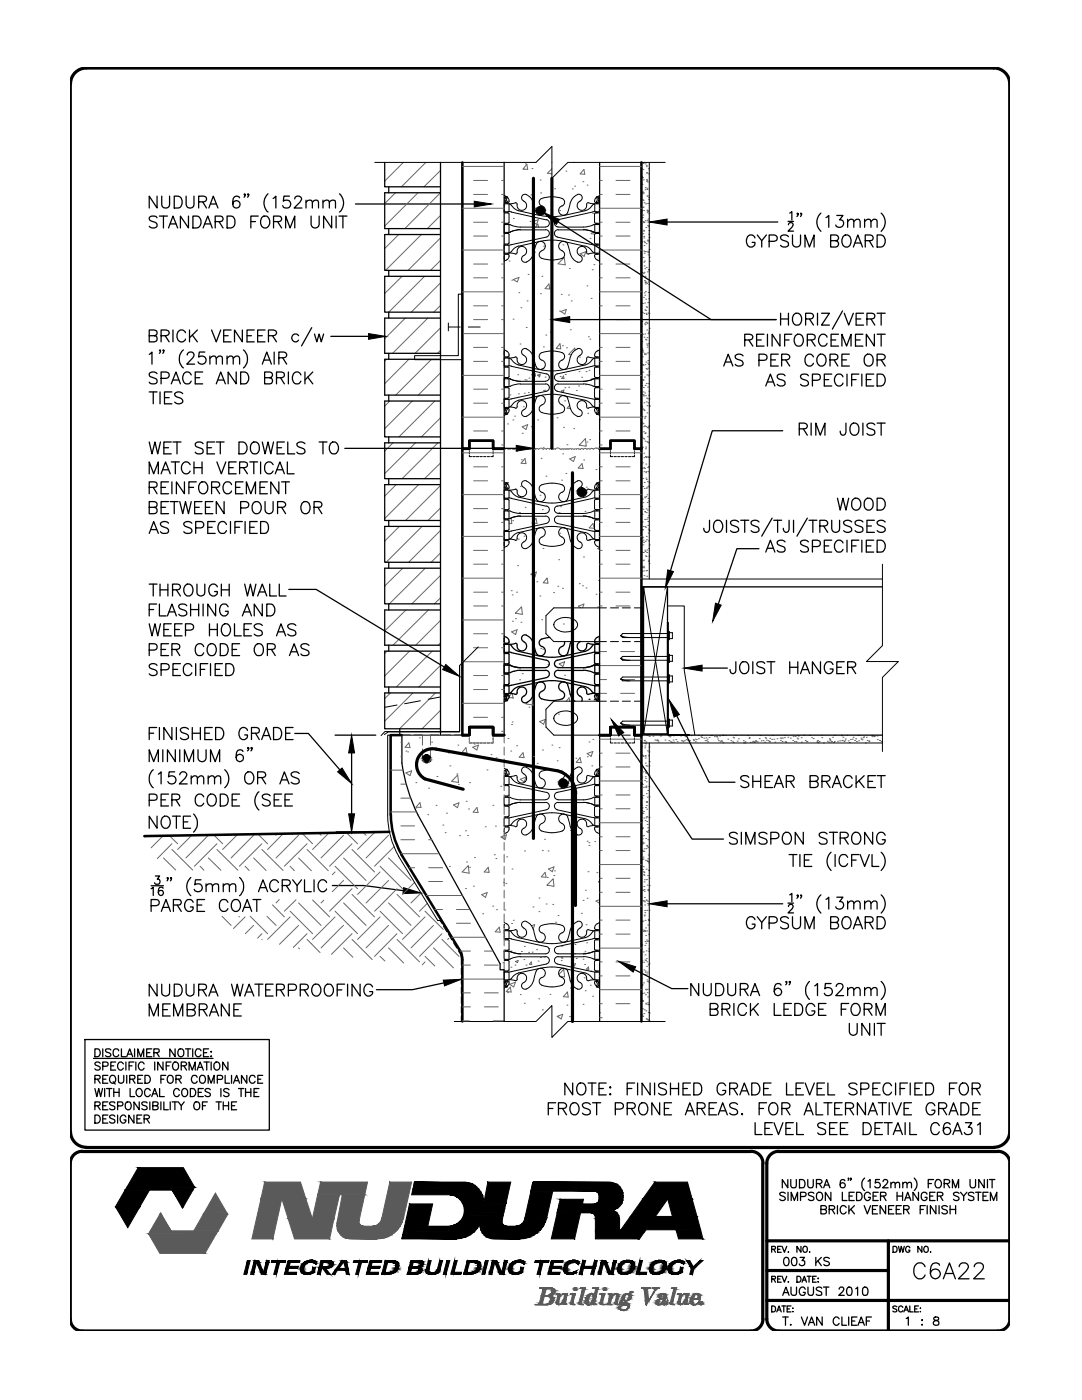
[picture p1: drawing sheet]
<svg xmlns="http://www.w3.org/2000/svg" width="216mm" height="279mm" viewBox="0 0 216 279" stroke-linecap="round" stroke-linejoin="round" font-family="sans-serif">
<!-- layer: HATCH -->
<g fill="none" stroke="#666" stroke-width=".2">
<path d="M78.9 38.5l-2.1 2.1M80.5 32.4l-3.7 3.7M83.3 38.6l-6.5 6.5M85 32.4l-4.9 4.9M87.8 38.6l-7 7M87.9 34l-3.3 3.3M92.3 33.2h8.3M94.5 38.8h2.8M94.5 36h2.8M100.1 38.8h.5M100.1 36h.5M100.6 39h.1"/>
<path d="M104.5 33.8h.1M104.8 32.7h.1M105.1 32.8l.2 1-.9-.1zM105.9 38.9h.1M106.1 33.6h.1M107.8 35.9h.1M107.9 38.5h.1M110.1 33.7l-.9 .9 .9 .1M110.7 37.7h.1M112.9 34.1h.1M114.2 37.7h.1M114.4 32.4h.1"/>
<path d="M114.7 37.2h.1M116.3 36.3h.1M116.5 33.8l.2 1-.9-.1zM117.2 36.9h.1M119.6 33.2h8.4M119.6 38.8h.6M119.6 36h.6M122.9 38.8h2.8M122.9 36h2.8M128 33.7h.1M128 35.2h.1M128.1 36.8h.1"/>
<path d="M128.1 35.5h.1M128.2 38.3h.1M128.2 32.5h.1M128.2 39.9h.1M128.2 38.7h.1M128.2 35.5h.1M128.2 38.4h.1M128.3 33.8h.1M128.3 32.6h.1M128.3 40h.1M128.4 35.9h.1M128.4 32.5h.1"/>
<path d="M128.4 38.5h.1M128.7 37.9h.1M128.7 32.7h.1M128.7 37.5h.1M129 33h.1M129 33.3h.1M129 34.5h.1M129 35.8h.1M129 36.2h.1M129 36.1h.1M129.1 37.6h.1M129.1 37.8h.1"/>
<path d="M129.1 39.1h.1M129.2 39.1h.1M129.2 36.3h.1M129.3 33.7h.1M129.4 34.7h.1M129.4 39.8h.1M129.4 39.4h.1M79.6 46.8l-2.8 2.8M80.2 55.1l-3.4 3.5M84.1 46.8l-7.2 7.2M84.7 55.1l-7.1 7.2M87.9 43l-2.6 2.6"/>
<path d="M87.9 47.5l-6.5 6.5M87.9 52l-2 2M87.9 56.5l-5.8 5.8M92.3 58.2h8.3M92.3 49.9h8.3M92.3 41.6h8.3M94.5 55.4h2.8M94.5 47.1h2.8M94.5 52.7h2.8M94.5 44.4h2.8M100.1 55.4h.5M100.1 47.1h.5"/>
<path d="M100.1 52.7h.5M100.1 44.4h.5M101.6 52.1h.1M102.1 55.9h.1M102.4 55.8l1.2-.4-.4 .9zM102.4 43.6h.1M103.5 58.4h.1M105.4 54.8h.1M105.8 44.2h.1M106.3 44.3l1.1-.5-.3 1zM106.5 43.9h.1M106.7 50.3h.1"/>
<path d="M106.9 45.3l.4-.6 .2 .6M107.8 58.6h.1M108.1 55.1h.1M108.5 49.1h.1M109.5 56.7l.2 1-.9-.1zM110 52.4h.1M111.7 42h.1M112 58.7h.1M112.3 48.9h.1M112.6 51.4l.2 1.5-1.4-.3zM113.4 58.9h.1M113.6 53.6h.1"/>
<path d="M115.8 50.7l1.1-.5-.3 1zM117.1 57.1h.1M117.7 47.6h.1M118 59.5h.1M118.2 53.8h.1M118.3 42.6h.1M118.3 46.3l-.3 .3 .7 .1M118.5 52.8h.1M118.8 46.4l.1 .2M119.6 58.2h8.4M119.6 49.9h8.4M119.6 41.6h8.4"/>
<path d="M119.6 55.4h.6M119.6 47.1h.6M119.6 52.7h.6M119.6 44.4h.6M122.9 55.4h2.8M122.9 47.1h2.8M122.9 52.7h2.8M122.9 44.4h2.8M128 42.1h.1M128.1 48.2h.1M128.1 54.4h.1M128.2 43.4h.1"/>
<path d="M128.2 41.4h.1M128.3 42.9h.1M128.3 46.6h.1M128.3 51.4h.1M128.3 41.3h.1M128.4 44.4h.1M128.4 54.6h.1M128.4 44.2h.1M128.4 46h.1M128.4 42h.1M128.4 46.1h.1M128.4 59.3h.1"/>
<path d="M128.5 47.5h.1M128.5 52.3h.1M128.5 47.2h.1M128.5 50.1h.1M128.5 49h.1M128.5 48.2h.1M128.5 40.5h.1M128.5 44.4h.1M128.5 50.5h.1M128.5 54.3h.1M128.5 58.4h.1M128.5 53.1h.1"/>
<path d="M128.6 52.1h.1M128.6 56h.1M128.6 48.4h.1M128.6 50.2h.1M128.7 53.6h.1M128.7 58.9h.1M128.7 55.1h.1M128.7 56.4h.1M128.7 56.1h.1M128.7 56.7h.1M128.7 44.1h.1M128.8 58.2h.1"/>
<path d="M128.8 50.2h.1M128.8 59.7h.1M128.8 40.7h.1M128.9 56.3h.1M128.9 45.4h.1M128.9 48.6h.1M129 53.4h.1M129 56.6h.1M129.1 41.9h.1M129.1 48.1h.1M129.1 42.4h.1M129.1 42.1h.1"/>
<path d="M129.2 44h.1M129.2 54.3h.1M129.2 40.6h.1M129.2 50.2h.1M129.2 45h.1M129.2 47.9h.1M129.3 42.1h.1M129.3 50.4h.1M129.3 42.2h.1M129.3 43.7h.1M129.3 56.3h.1M129.3 50.9h.1"/>
<path d="M129.3 45.2h.1M129.3 58.4h.1M129.3 53.8h.1M129.4 48h.1M129.4 46.8h.1M129.4 56.8h.1M129.4 59.6h.1M129.5 48.3h.1M129.5 46h.1M129.5 42.7h.1M129.5 53.9h.1M129.5 49.8h.1"/>
<path d="M129.5 47.4h.1M129.6 51.3h.1M129.6 52.1h.1M77.1 71.7l-.3 .4M80.9 63.5l-4.1 4.1M81.6 71.7l-4.8 4.9M85.4 63.5l-7.1 7M86 71.8l-7 7.1M87.9 60.9l-1.4 1.4M87.9 65.4l-5.1 5.1M87.9 69.9l-.6 .6M87.9 74.4l-4.4 4.5"/>
<path d="M92.3 74.9h8.3M92.3 66.6h8.3M94.5 72.1h2.8M94.5 63.8h2.8M94.5 77.7h2.8M94.5 69.3h2.8M94.5 61h2.8M100.1 72.1h.5M100.1 63.8h.5M100.1 77.7h.5M100.1 69.3h.5M100.1 61h.5"/>
<path d="M101.7 78.8h.1M102.4 63.7h.1M103.3 74.8h.1M103.4 78.6h.1M103.8 68.7h.1M103.9 61.4h.1M104.6 78.5h.1M104.7 75.8h.1M105 65.3h.1M105 75.8h.1M105.2 60.1h.1M105.4 78.3h.1"/>
<path d="M105.6 75.5h.1M106.1 74.8h.1M106.8 74.6l.1 .4h-.5zM107.2 74.9l.6-.2-.1 .4zM107.5 75.2h.1M107.5 75h.1M108.4 69.2h.1M108.4 77.9h.1M108.5 73.5l-.4 .2M108.7 77.9h.1M108.8 75.3h.1M108.9 66.9h.1"/>
<path d="M109.8 66.3h.1M111.6 62.1h.1M111.7 68.6l.2 1-.9-.1zM111.8 75.1h.1M111.9 62.2l1.1-.4-.3 .9zM112 78l.5-.2-.1 .5zM112.2 69h.1M112.5 75v.6l-.4-.1zM112.7 80h.1M112.7 77.4h.1M112.8 74.7h.1M113 69.4h.1"/>
<path d="M113.2 64.1h.1M113.5 77.3h.1M113.8 65.8h.1M114 60.1h.1M114.7 69.9v-.4l-1.2 1.2 .4 .1M115 77.9h.1M115.5 77h.1M115.5 74.2h.1M115.6 71.3h.1M116 75.3h.1M116.8 76.8h.1M116.9 74.2h.1"/>
<path d="M117.4 67.2h.1M117.5 73.9h.1M117.7 67.7h.1M118.2 75.7v-.1l-.3 .2M118.7 79.5h.1M119 75.4l-.3 .1 .1 .1M119.6 74.9h8.4M119.6 66.6h8.4M119.6 72.1h.6M119.6 63.8h.6M119.6 77.7h.6M119.6 69.3h.6"/>
<path d="M119.6 61h.6M122.9 72.1h2.8M122.9 63.8h2.8M122.9 77.7h2.8M122.9 69.3h2.8M122.9 61h2.8M128 65.1h.1M128 70.9h.1M128 67h.1M128 66.6h.1M128 76.4h.1M128 69.9h.1"/>
<path d="M128.1 68.1h.1M128.1 77h.1M128.1 64.2h.1M128.1 69.7h.1M128.1 72.8h.1M128.2 71.2h.1M128.2 62.3h.1M128.2 75.8h.1M128.2 60.6h.1M128.2 70h.1M128.2 78.7h.1M128.2 72.8h.1"/>
<path d="M128.2 66.7h.1M128.2 70.3h.1M128.3 74.3h.1M128.3 75.9h.1M128.3 75.8h.1M128.3 72.9h.1M128.3 78.2h.1M128.4 77.3h.1M128.4 79h.1M128.4 78.9h.1M128.5 62.6h.1M128.5 67.3h.1"/>
<path d="M128.6 64.6h.1M128.6 70.5h.1M128.6 75.3h.1M128.6 60.5h.1M128.6 70.8h.1M128.7 66.7h.1M128.7 78.4h.1M128.7 61.8h.1M128.7 72.8h.1M128.7 76.9h.1M128.7 64.8h.1M128.8 79h.1"/>
<path d="M128.8 64.3h.1M128.8 67.7h.1M128.8 62h.1M128.9 72.2h.1M128.9 70.6h.1M128.9 61.2h.1M128.9 62.5h.1M128.9 67.8h.1M128.9 73.6h.1M129 62.8h.1M129 76.5h.1M129 64.3h.1"/>
<path d="M129 68.7h.1M129 79.4h.1M129 65.9h.1M129 74.8h.1M129 61.3h.1M129 73.7h.1M129.1 67.4h.1M129.1 68.9h.1M129.1 64.5h.1M129.1 69.3h.1M129.2 79.6h.1M129.2 70.4h.1"/>
<path d="M129.2 72.5h.1M129.2 77.2h.1M129.3 72h.1M129.3 60.4h.1M129.3 73.5h.1M129.3 66.6h.1M129.3 75h.1M129.3 62.5h.1M129.4 76.6h.1M129.4 68.6h.1M129.4 72.7h.1M129.4 78.9h.1"/>
<path d="M129.4 66.3h.1M129.5 78.1h.1M129.5 74.8h.1M129.5 79.6h.1M129.5 74.2h.1M129.5 62.6h.1M129.6 65.5h.1M77.8 80l-1 1.1M78.4 88.4l-1.6 1.6M79.1 96.7l-2.3 2.3M82.3 80l-5.5 5.5M82.9 88.4l-6.1 6.1"/>
<path d="M83.5 96.7l-6.7 6.8M86.8 80l-7.2 7.2M87.4 88.4l-7.2 7.1M87.9 83.4l-3.8 3.8M87.9 92.4l-3.2 3.1M87.9 96.9l-7 7M92.3 90.4h8.3M92.3 98.7h8.3M92.3 83.3h8.3M94.5 96h2.8M94.5 93.2h2.8M94.5 80.5h2.8"/>
<path d="M94.5 86h2.8M100.1 96h.5M100.1 93.2h.5M100.1 88.8h.5M100.1 80.5h.5M100.1 86h.5M101.1 96.4l.3-.1-.1 .3M101.3 84.6h.1M101.4 89.7a.44 .44 0 0 0-.7 0M101.8 89.7a.36 .36 0 0 1 .6 0h.3M101.8 89.7h-.4M102.3 83.8h.1"/>
<path d="M102.7 83h.1M103.1 90.1h.1M103.4 89.7a.4 .4 0 0 0-.7 0M103.7 89.7h-.4M103.8 97.1h.1M104 91.8h.1M104.2 89.7h-.4M104.2 86.5h.1M104.2 85.2l1.1-.5-.3 1zM104.4 81.2h.1M104.7 91.5l.3 1-1-.1zM104.8 89.7a.4 .4 0 0 0-.6 0"/>
<path d="M105.5 89.7a.4 .4 0 0 0-.7 0M105.9 89.7h-.4M106 85.2h.1M106.6 89.7a.44 .44 0 0 0-.7 0M106.9 89.6h-.3M107.3 83.8h.1M107.5 89.7a.36 .36 0 0 0-.6 0M107.8 98.8h.1M108 91.5h.1M108.4 89.7l-.5-.3-.4 .3M108.4 89.4h.1M108.9 95h.1"/>
<path d="M109 89.7a.4 .4 0 0 1 .7 0l.4-.3 .7 .3M109 89.7a.4 .4 0 0 0-.6 0M111.1 83.4h.1M111.8 89.7l-.5-.3-.5 .3M112.1 95.8h.1M112.1 89.7h-.3M112.3 90.6h.1M112.5 85.3h.1M112.9 94.5h.1M113.1 88.8h.1M113.2 89.6l-1.1 .1M113.5 89.7a.36 .36 0 0 1 .6 0l.2-.1 .2 .1"/>
<path d="M113.5 89.7h-.4M113.7 91.6l1.1-.5-.4 1zM113.7 80.9l-.5 .6h.6M114.5 85.5h.1M115 89.7l-.2-.1-.2 .1M115.5 89.7l-.2-.2-.3 .2M116.1 92.5l.2 1-.9-.1zM116.4 89.7a.44 .44 0 0 1 .7 0 .38 .38 0 0 1 .6 0M116.4 89.7a.33 .33 0 0 0-.6 0h-.3M116.5 91.8h.1M116.8 87.5l.2 1.6-1.4-.3zM117 97.2h.1"/>
<path d="M117.1 88.2h.1M117.3 82.5h.1M117.7 87.7h.1M118.4 89.7a.4 .4 0 0 0-.7 0M118.7 89.6l-.3 .1M118.9 93.7h.1M119.1 89.5l-.2-.1-.2 .1M119.4 89.5h-.3M119.6 83.8h.1M119.6 90.4h8.4M119.6 98.7h8.4M119.6 96h.6"/>
<path d="M119.6 93.2h.6M119.6 83.3h8.4M119.6 88.8h.6M119.6 80.5h.6M119.6 86h.6M119.7 89.5h-.3M122.9 96h2.8M122.9 93.2h2.8M122.9 80.5h2.8M122.9 86h2.8M128 99.6h.1M128 81.1h.1"/>
<path d="M128 81.2h.1M128.1 87.3h.1M128.1 83.2h.1M128.1 84.4h.1M128.1 89.2h.1M128.2 89.3h.1M128.2 93.5h.1M128.2 99.6h.1M128.2 92.4h.1M128.2 95.5h.1M128.2 97.1h.1M128.2 81.6h.1"/>
<path d="M128.3 84.6h.1M128.4 87.5h.1M128.4 85.2h.1M128.4 86.2h.1M128.4 81.8h.1M128.5 90.5h.1M128.5 93.3h.1M128.5 80.4h.1M128.5 91.3h.1M128.5 94.1h.1M128.5 87.6h.1M128.5 81.9h.1"/>
<path d="M128.5 97.5h.1M128.5 96.3h.1M128.6 83.5h.1M128.6 99.2h.1M128.6 85h.1M128.6 93.5h.1M128.7 86.5h.1M128.7 83.2h.1M128.7 88h.1M128.7 99.3h.1M128.7 83.1h.1M128.7 86.4h.1"/>
<path d="M128.8 89.6h.1M128.8 91.1h.1M128.8 85.1h.1M128.8 89.2h.1M128.8 94.3h.1M128.9 92.6h.1M128.9 95.4h.1M128.9 99.1h.1M128.9 94.1h.1M128.9 91.3h.1M129 95.7h.1M129 97.4h.1"/>
<path d="M129 80.2h.1M129 97.2h.1M129 88.2h.1M129.1 98.7h.1M129.1 81h.1M129.1 82.4h.1M129.1 85.3h.1M129.2 87.2h.1M129.2 96.1h.1M129.2 93.3h.1M129.2 88.3h.1M129.2 91.2h.1"/>
<path d="M129.3 85.4h.1M129.3 99.5h.1M129.3 80.4h.1M129.3 94.1h.1M129.3 85.2h.1M129.3 97h.1M129.4 88.4h.1M129.4 91.3h.1M129.4 93.1h.1M129.4 100h.1M129.5 85h.1M129.5 97.2h.1"/>
<path d="M129.5 80.9h.1M129.5 96.3h.1M129.6 81.1h.1M129.6 91.2h.1M79.7 105.1l-2.9 2.9M80.4 113.4l-3.6 3.6M84.1 105.1l-7 7.1M84.9 113.4l-7.2 7.1M87.9 105.9l-6.4 6.3M87.9 101.4l-2.5 2.5M87.9 110.3l-1.9 1.9M87.9 114.8l-5.7 5.7"/>
<path d="M87.9 119.3l-1.2 1.2M92.3 107h8.3M92.3 115.4h8.3M94.5 104.3h2.8M94.5 112.6h2.8M94.5 101.5h2.8M94.5 109.8h2.8M94.5 118.2h2.8M100.1 104.3h.5M100.1 112.6h.5M100.1 101.5h.5M100.1 109.8h.5"/>
<path d="M100.1 118.2h.5M101.4 103.5l-.2 .2M102 117.9h.1M102 103.4l.1 1.1-.5-.1M102.2 118.7h.1M102.3 103.9h.1M103.1 118.2h.1M103.3 112.9h.1M103.4 107.6h.1M103.6 102.3h.1M104.6 107h.1M104.8 101.2h.1"/>
<path d="M105.9 114.6l1.1-.4-.3 .9zM106.4 112.5h.1M106.9 103.4l.3 1.1-1-.1zM107.1 116.1h.1M107.7 118.9h.1M108.2 101.7h.1M108.3 109.5h.1M109.1 115.4l.3 1-1-.1zM110.5 118.3h.1M111.3 117h.1M111.5 111.7h.1M111.6 102.3h.1"/>
<path d="M111.7 106.4h.1M111.9 101.1h.1M112.2 117.4h.1M115.6 116.5h.1M116.2 116.9h.1M116.4 111.2h.1M116.7 102.1h.1M116.9 117.3h.1M117.6 107.9h.1M118.3 104.5l.2 .9h-.9zM118.7 105.8l-.2 .3M118.9 118.6h.1"/>
<path d="M118.9 105.9l.1 .2M119.4 115.9h.1M119.6 109.3l-.3 .2 .3 .2M119.6 107h8.4M119.6 115.4h8.4M119.6 104.3h.6M119.6 112.6h.6M119.6 101.5h.6M119.6 109.8h.6M119.6 118.2h.6M122.9 104.3h2.8M122.9 112.6h2.8"/>
<path d="M122.9 101.5h2.8M122.9 109.8h2.8M122.9 118.2h2.8M128 114h.1M128 110.2h.1M128 113.1h.1M128.1 101.1h.1M128.1 108.1h.1M128.1 107.4h.1M128.1 102.6h.1M128.2 104.2h.1M128.2 105.7h.1"/>
<path d="M128.2 113.3h.1M128.2 107.2h.1M128.3 108.7h.1M128.3 101.6h.1M128.3 100.3h.1M128.3 107.8h.1M128.3 111.9h.1M128.3 105.1h.1M128.4 110.3h.1M128.4 111.8h.1M128.4 113.9h.1M128.4 108.3h.1"/>
<path d="M128.4 113h.1M128.5 113.3h.1M128.5 114.9h.1M128.6 103.7h.1M128.6 102.1h.1M128.7 109.8h.1M128.7 102.2h.1M128.7 105.1h.1M128.7 110.1h.1M128.7 108h.1M128.8 110.9h.1M128.8 105.2h.1"/>
<path d="M128.9 113.9h.1M128.9 101.5h.1M128.9 111.1h.1M129 102.3h.1M129 107h.1M129 103.6h.1M129 107.7h.1M129 113.9h.1M129 110.3h.1M129 115h.1M129.1 109.8h.1M129.1 100.3h.1"/>
<path d="M129.2 101.8h.1M129.2 103.3h.1M129.3 104.8h.1M129.3 104.1h.1M129.3 106.4h.1M129.3 105.6h.1M129.3 112h.1M129.4 107.9h.1M129.4 111.8h.1M129.4 109.5h.1M129.4 102.9h.1M129.5 111h.1"/>
<path d="M129.5 112.5h.1M129.5 101.1h.1M129.5 105.9h.1M129.6 108.7h.1M77.2 129.9l-.4 .5M77.9 138.3l-1.1 1.1M81 121.7l-4.2 4.2M81.7 129.9l-4.9 5M82.4 138.3l-5.6 5.6M85.5 121.7l-7.1 7.1M86.2 129.9l-7.1 7.2M86.9 138.3l-7.2 7.1"/>
<path d="M87.9 123.8l-5 5M87.9 128.3l-.5 .5M87.9 132.8l-4.3 4.3M92.3 123.7h8.3M92.3 132.1h8.3M94.5 120.9h2.8M94.5 129.3h2.8M94.5 137.6h2.8M94.5 126.5h2.8M94.5 134.8h2.8M100.1 120.9h.5M100.1 129.3h.5"/>
<path d="M100.1 137.6h.5M100.1 126.5h.5M100.1 134.8h.5M102 138.5l-.4 .5M102.1 126.1l1.1-.4-.3 .9zM102.2 138.5l.2 .8-.8-.1M102.2 124h.1M102.3 139.3h.1M102.5 134h.1M102.8 123.5h.1M103.7 135.7h.1M103.9 124.2h.1"/>
<path d="M104.1 121.1l.1 1.5-1.4-.2zM104.2 134.4h.1M106.2 139.2l.2 1.5-1.4-.2 .3-.4M107.9 129.4h.1M108.1 123.7h.1M108.3 129.6h.1M109.3 132.7h.1M110.7 132.8h.1M111.6 132.5l1.1-.4-.4 .9zM112.4 124.5h.1M112.7 134.8h.1M113 139.9l.6-.6 .1 .6"/>
<path d="M115.9 121.3l-.5-.3 1.1-.4-.2 .7M119.3 121.1h.1M119.6 132.8h8.4M119.6 130h1.4M119.6 138.4h1.4M119.6 135.6h1.4M119.6 120.9h.6M122.9 120.9h2.8M123.8 130h2.8M123.8 138.4h2.8M123.8 135.6h2.8M77.9 153.7h2.5"/>
<path d="M80 150.9h.2M80 159.3h1.9M80 148.2h.2M80 156.5h1M81 149.9h.1M81 154.2l1.1-.4-.3 1zM81.3 150.1h.1M81.6 148.2l.2 1-1-.1zM83 156.2h.1M83.7 147.3h.1M85.5 157.3h.1M85.7 152h.1"/>
<path d="M85.9 146.7h.1M86.1 148.1h.1M87.2 155h.1M87.9 141.8l-3.7 3.6M89.5 150.3h.1M89.8 152.9h.1M91.2 154.5h.1M91.3 154.7l.2 1.5-1.4-.3zM91.4 148.7h.1M91.5 156.5h.1M92.3 140.4h8.3M93 149.2l.2 1-1-.1z"/>
<path d="M93 159.9h.1M93.7 156.2h.1M93.9 150.9h.1M94.3 149.1l1.2-.4-.4 1zM94.5 143.2h2.8M94.6 148.5h.1M97.2 153.7h.1M98 150.6h.1M99 151.2h.1M99.9 156.9h.1M100.1 146h.5M100.1 143.2h.5"/>
<path d="M101.4 147.4h.1M101.9 149.9h.1M102.1 144.6h.1M102.2 144.1h.1M103.1 148.8h.1M103.8 155.5l1.1-.4-.3 1zM104.4 150.2l.2 1-1-.1zM105.6 141.1h.1M106.2 140.7h.1M106.4 151h.1M107.2 152.3h.1M107.7 144l1.1-.4-.3 1z"/>
<path d="M108.3 149.7h.1M110.1 148.7h.1M111.2 151.8h.1M111.4 142.5h.1M111.6 149.2h.1M114.9 151.3h.1M115.8 151.2l.2 1-1-.1zM117.2 150.4l1.1-.4-.3 .9zM117.2 151h.1M117.5 148.1h.1M118.1 152.9h.1M118.3 147.6h.1"/>
<path d="M119.6 155.9h8.4M119.6 147.5h8.4M119.6 153.1h.6M119.6 158.7h.6M119.6 150.3h.6M122.9 153.1h2.8M122.9 158.7h2.8M122.9 150.3h2.8M128 153.1h.1M128 153.8h.1M128 153.5h.1M128 149h.1"/>
<path d="M128 156.4h.1M128.1 155.1h.1M128.1 159.2h.1M128.1 150.7h.1M128.1 159.3h.1M128.2 156.5h.1M128.2 150.8h.1M128.3 150.9h.1M128.3 154h.1M128.3 158.8h.1M128.4 157.1h.1M128.5 147.9h.1"/>
<path d="M128.6 147.7h.1M128.6 155.8h.1M128.7 149.3h.1M128.7 148.9h.1M128.7 148.3h.1M128.7 150.8h.1M128.7 152.3h.1M128.7 150.9h.1M128.7 155h.1M128.7 151.3h.1M128.8 153.8h.1M128.8 154.2h.1"/>
<path d="M128.8 155.3h.1M128.8 157h.1M128.8 148.4h.1M128.9 152.8h.1M128.9 157.1h.1M128.9 148.1h.1M128.9 156.9h.1M128.9 154.3h.1M129 158.4h.1M129 156h.1M129 160h.1M129 146.8h.1"/>
<path d="M129.1 152.9h.1M129.1 159.1h.1M129.2 149.8h.1M129.3 157.8h.1M129.4 150.8h.1M129.4 146.8h.1M129.5 157h.1M129.5 152.9h.1M129.5 150.1h.1M129.5 154.8h.1M129.5 149.1h.1M129.6 159h.1"/>
<path d="M129.6 152h.1M129.6 147h.1M130.3 146.9h.1M130.7 147.7h.1M131 147.8h.1M131.1 147.6h.1M131.2 147.8h.1M131.3 148.1h.1M131.7 146.9h.1M131.9 146.8h.1M132.7 147.7h.1M133.4 147.8h.1"/>
<path d="M133.4 146.9h.1M133.6 147.1h.1M133.8 146.9h.1M133.8 148h.1M134 148.2h.1M134.3 147.7h.1M134.4 146.8h.1M134.4 148.1h.1M134.8 147.6h.1M135.1 148h.1M135.8 146.9h.1M135.9 147.8h.1"/>
<path d="M136.2 147.9h.1M136.3 148h.1M136.6 147.8h.1M136.7 147h.1M136.8 146.8h.1M136.9 147.6h.1M137.2 147.7h.1M137.5 147.7h.1M137.6 147.9h.1M137.9 146.8h.1M138.3 147.6h.1M138.4 147.8h.1"/>
<path d="M138.7 147.5h.1M138.7 148h.1M139 147.6h.1M139.3 146.8h.1M139.4 147.4h.1M139.8 147.1h.1M140 146.8h.1M140 147.2h.1M140.4 147.3h.1M140.7 147.8h.1M140.9 147.3h.1M140.9 147.8h.1"/>
<path d="M141.1 147.5h.1M141.2 148h.1M141.5 147.2h.1M141.8 146.8h.1M142 146.8h.1M142.6 147h.1M143 147h.1M143.1 147.1h.1M143.2 147.5h.1M143.4 147.8h.1M143.6 146.9h.1M143.7 148h.1"/>
<path d="M143.9 147.8h.1M144 147.9h.1M144.2 146.7h.1M144.2 148.2h.1M144.2 146.8h.1M144.7 146.8h.1M145.2 147.5h.1M145.8 147.8h.1M146.1 148h.1M146.3 147.1h.1M146.3 148.2h.1M146.4 147.3h.1"/>
<path d="M146.7 146.8h.1M147.1 147.9h.1M147.3 147.4h.1M148.3 147.8h.1M148.4 148.2h.1M148.6 148.3h.1M148.6 148h.1M149.2 146.8h.1M149.5 147.4h.1M149.5 147.2h.1M149.7 148.2h.1M150.1 148.1h.1"/>
<path d="M150.3 147.9h.1M150.4 148.1h.1M150.5 148.2h.1M150.8 148h.1M150.8 147.8h.1M151.1 148h.1M151.5 147.4h.1M151.7 146.8h.1M151.9 147.9h.1M152.2 147.8h.1M152.6 148.1h.1M152.7 147.2h.1"/>
<path d="M152.8 147.3h.1M152.9 147.7h.1M153.3 147.8h.1M153.5 148h.1M153.6 148h.1M153.6 147.3h.1M154 147.6h.1M154.1 146.8h.1M154.4 147.5h.1M154.6 148.1h.1M155 147.4h.1M155.7 147.3h.1"/>
<path d="M155.7 147.8h.1M155.9 147.3h.1M156.1 148h.1M156.1 147.3h.1M156.5 147.2h.1M156.6 146.8h.1M156.6 148h.1M156.8 148.1h.1M156.8 148.2h.1M157.2 147.1h.1M157.7 147.3h.1M158.2 147.8h.1"/>
<path d="M158.3 147h.1M158.5 148h.1M158.7 147h.1M158.8 148h.1M159.1 147.3h.1M159.1 146.8h.1M159.2 147.5h.1M159.3 146.9h.1M159.9 147.2h.1M159.9 148.1h.1M160.4 146.7h.1M160.7 147.8h.1"/>
<path d="M160.9 148h.1M161 148h.1M161.6 146.8h.1M161.9 147.2h.1M162.3 147.4h.1M163 147.9h.1M163.1 148.1h.1M163.1 147.8h.1M163.2 148.2h.1M163.5 148h.1M164 147.2h.1M164 146.8h.1"/>
<path d="M164.3 148.3h.1M165.1 147.9h.1M165.4 148.1h.1M165.5 147.4h.1M165.6 147.6h.1M165.6 147.8h.1M165.8 148.1h.1M165.9 148h.1M166.1 147.1h.1M166.3 148.2h.1M166.5 148h.1M166.5 146.8h.1"/>
<path d="M167.1 147.9h.1M167.5 147.9h.1M167.8 146.7h.1M168 147.8h.1M168 146.8h.1M168.1 147.8h.1M168.2 147.1h.1M168.4 148h.1M168.6 147.7h.1M168.7 147.5h.1M169 146.8h.1M169.3 147.9h.1"/>
<path d="M169.5 148.2h.1M169.7 147.6h.1M170.1 147.5h.1M170.2 147.1h.1M170.5 147.8h.1M170.7 147.4h.1M170.9 148h.1M171.1 146.8h.1M171.3 147.9h.1M171.5 146.8h.1M171.8 147.3h.1M171.8 147.5h.1"/>
<path d="M172 147.6h.1M172.2 147.2h.1M172.4 147.1h.1M172.7 148.3h.1M172.9 147.1h.1M173 147.8h.1M173.4 147.9h.1M173.4 148h.1M173.9 146.8h.1M174 147h.1M174.3 146.8h.1M174.3 147h.1"/>
<path d="M174.4 147h.1M175 146.9h.1M175.1 147.6h.1M175.5 147.8h.1M175.8 148h.1M29.1 166.9l-.2 .2M32.6 166.8l-2.4 2.4M32.6 171.2l2.5 2.4M33.8 166.8l1.6 1.6M34.3 168.4l-2.9 3M34.3 169.5l4.2 4.1M37.1 166.7h.1"/>
<path d="M38.3 166.7l-2.9 2.8M39.9 172.9l.8 .8M41.6 166.7l-4.5 4.5M41.6 171.2l2.5 2.5M42.6 166.6l1.8 1.8M43.3 168.4l-4.5 4.5M43.3 169.5l4.2 4.2M45.9 166.6l.2 .1M47.4 166.5l-3 3M48.9 172.9l.8 .8M50.6 166.7l-4.5 4.5M50.6 171.2l2.5 2.5"/>
<path d="M51.4 166.4l2 2M52.3 168.4l-4.5 4.5M52.3 169.5l4.2 4.2M54.8 166.4l.3 .3M55.7 179.5l-.6 .7M56.5 166.4l-3.1 3.1M57.9 172.9l.8 .9M59.1 179.6l-2.4 2.2M59.6 166.7l-4.5 4.5M59.6 171.2l2.5 2.6M60.3 166.3l2.1 2.1M61.3 168.4l-4.6 4.5"/>
<path d="M61.3 169.5l4.2 4.3M62.4 179.6l3.4 3.4M63.6 166.2l.5 .5M64.6 179.6l-.5 .6M65.7 166.2l-3.3 3.3M66.9 174l-.6 .6M66.9 172.9l4.4 4.5M68.6 166.7l-4.5 4.5M68.6 175.7l-2.3 2.3M68.6 171.2l4.4 4.5M69.1 166.1l2.2 2.3M70.2 168.4l-4.4 4.5"/>
<path d="M70.2 177.4l-4.4 4.4M70.2 178.5l4.5 4.5M70.2 169.5l4.5 4.5M72.4 166.1l.6 .6M74.8 166.1l-3.5 3.4M75.8 174l-4.5 4.5M75.8 172.9l4.5 4.5M77.5 166.7l-4.5 4.5M77.5 175.7l-4.5 4.5M77.5 171.2l4.5 4.5M77.9 162h5.2M78.6 169l-3.9 3.9"/>
<path d="M79.2 177.4l-4.5 4.4M79.2 178.5l4.5 4.5M80 167.6h2.7M80 164.8h2.7M80 170.4h7.6M81.7 173.2h1M82.7 176.1l-2.4 2.4M83 161.2h.1M83.8 160.2l.2 .9h-1zM84 178.2l-2 2M85.1 178.7h7.2M85.4 162.6h.1"/>
<path d="M85.5 167.6h.6M85.5 175.9h2.8M85.5 173.2h2.8M87 160.7h.1M88.4 164.7h.1M88.8 166.2h.1M89.1 162.3h.1M89.7 172.9h.1M90.5 160.6l1.1-.4-.3 1zM91.7 166.8h.1M92.9 177.3h.1M92.9 165.8h.1"/>
<path d="M93.1 172h.1M93.3 166.7h.1M93.4 172.7l.2 1.6-1.4-.3zM93.5 161.4h.1M93.7 173.1h.1M94.5 176.9h.1M94.7 171.1h.1M95.2 161.1l.2 1.1-1-.1zM96.1 178.5l1.1-.4-.3 1zM96.8 165h.1M97.4 173.1l.2 1-1-.1zM98.4 160.7h.1"/>
<path d="M98.7 170.6h.1M98.9 164.9h.1M98.9 171.4h.1M100 167l1.1-.4-.3 1zM100.2 167.2h.1M100.5 176.1h.1M100.9 176.3h.1M101.1 171h.1M102.2 173.4h.1M104.7 169.8h.1M107.5 179.2h.1M108.2 169.7h.1"/>
<path d="M108.6 167.5h.1M108.8 174.1l.2 1-1-.1zM109.2 175.1h.1M109.4 169.8h.1M109.4 173.4l1.1-.4-.3 1zM110.4 175.4l.1 1.5-1.4-.3zM110.5 174.7h.1M110.6 173.8h.1M113.8 165.7h.1M114.5 174.2h.1M114.7 168.5h.1M116.3 179.7h.1"/>
<path d="M116.8 177.7h.1M117.2 179.3h.1M117.2 167.9h.1M117.3 174h.1M117.5 168.2h.1M117.5 168.7h.1M118.7 168h.1M119.1 174.1h.1M119.6 175.8l-.2 .2h.2M119.6 179.5l-.7 .3 .7 .5M119.6 172.5h8.4M119.6 164.2h8.4"/>
<path d="M119.6 178.1h.6M119.6 169.7h.6M119.6 161.4h.6M119.6 175.3h.6M119.6 167h.6M122.9 178.1h2.8M122.9 169.7h2.8M122.9 161.4h2.8M122.9 175.3h2.8M122.9 167h2.8M128 160.7h.1M128 162.2h.1"/>
<path d="M128.1 163.8h.1M128.1 161.7h.1M128.1 165.3h.1M128.1 165.4h.1M128.2 166.9h.1M128.2 161.2h.1M128.2 171.5h.1M128.2 169.7h.1M128.2 162.2h.1M128.2 167.4h.1M128.2 165.2h.1M128.2 168.4h.1"/>
<path d="M128.2 173.6h.1M128.2 177.7h.1M128.2 168.1h.1M128.3 169.9h.1M128.3 162.4h.1M128.3 171.4h.1M128.3 179.7h.1M128.3 171.1h.1M128.4 173h.1M128.4 174h.1M128.4 174.5h.1M128.4 162h.1"/>
<path d="M128.4 166.7h.1M128.4 168.3h.1M128.5 163.3h.1M128.5 176.9h.1M128.5 179.9h.1M128.5 176h.1M128.5 169.9h.1M128.5 174.7h.1M128.5 174.1h.1M128.5 177.5h.1M128.5 169.4h.1M128.6 179.1h.1"/>
<path d="M128.6 175.6h.1M128.6 177.9h.1M128.6 180h.1M128.7 163.7h.1M128.8 161.1h.1M128.8 171.7h.1M128.8 167.3h.1M128.9 163.2h.1M128.9 179.6h.1M128.9 169.4h.1M128.9 173.5h.1M128.9 160h.1"/>
<path d="M129 179.6h.1M129 160.8h.1M129 163h.1M129 175.5h.1M129 165.9h.1M129 161.5h.1M129 163.9h.1M129 168.7h.1M129 160.2h.1M129.1 163h.1M129.1 168.9h.1M129.1 164.5h.1"/>
<path d="M129.1 171.9h.1M129.1 176.6h.1M129.1 171.8h.1M129.2 166.1h.1M129.2 165.2h.1M129.2 179.9h.1M129.2 174.7h.1M129.2 177.7h.1M129.3 167.6h.1M129.3 171.4h.1M129.3 171.9h.1M129.3 169.1h.1"/>
<path d="M129.3 177.5h.1M129.3 170.6h.1M129.3 165.7h.1M129.4 172.2h.1M129.4 177.8h.1M129.4 173.7h.1M129.5 175.2h.1M129.5 163.1h.1M129.6 176.8h.1M44.3 182.9l1.8 1.8M47.7 182.9l.1 .1M48.9 183l-2.3 2.3"/>
<path d="M49.9 182.9l3.5 3.4M50.6 184.7l-1.6 1.6M52.3 186.3l-.9 .9M52.3 187.5h.1M53.3 182.9l1.8 1.8M54.4 180.6l2.3 2.4M57.9 183l-4.5 4.5M57.9 181.8l4.5 4.5M59.6 184.7l-3.8 3.8M59.6 189.2l.1 .1M59.6 180.2l4.5 4.5M61.3 186.3l-2.8 2.8"/>
<path d="M61.3 187.5l2.6 2.6M66.9 183l-4.5 4.5M66.9 181.8l4.4 4.5M68.6 184.7l-4.5 4.5M68.6 189.2l1.8 1.8M68.6 180.2l4.4 4.5M70.2 186.3l-4.1 4.1M70.2 187.5l4.1 4M75.8 183l-4.5 4.5M75.8 190.9l1 .9M75.8 181.8l4.5 4.5M77.5 184.7l-4.5 4.5"/>
<path d="M77.5 189.2l3 3M77.5 180.2l4.5 4.5M79.2 186.3l-4.5 4.6M79.2 187.5l4.5 4.5M84.8 183l-4.5 4.5M84.8 192l-.5 .6M84.8 190.9l2 1.9M84.8 181.8l3.6 3.7M85.3 180.3l-1.6 1.5M86.5 184.7l-4.5 4.5M86.5 189.2l4 4M86.8 181.5h1.5"/>
<path d="M88.2 186.3l-4.5 4.6M88.2 187.5l3.4 3.4M89.5 187.3l-.2 .2M90.1 187.1h6.8M91.1 184.3h2.8M91.1 181.5h2.7M91.8 189.8h2.1M92.3 195.4h8.3M92.3 192.6h1.6M92.3 198.1h1.6M96.3 182.4h.1M96.7 192.6h2.7"/>
<path d="M96.7 189.8h1.7M96.7 198.1h2.7M98.3 180.8h.1M99.1 181.6h.1M99.6 185l.2 1h-1zM100.3 192.1h.1M100.6 186.9h.1M100.7 181.6h.1M101.3 198.1h.1M101.7 196.5l1.1-.5-.3 1zM101.8 197l.2 1-1-.1zM102 193h.1"/>
<path d="M102 189.8h.1M102.1 184.3h.1M102.4 183.7h.1M102.8 192.6h.1M102.8 191.9l.6-.2-.1 .4zM103.8 198.5h.1M104 189.9h.1M104.5 191.5h.1M104.6 188.9h.1M105 192.6h.1M105.5 190.1h.1M106 192l.1 .5-.5-.1z"/>
<path d="M106.1 184.8l.6-.3-.3 .9M106.2 190h.1M106.4 181h.1M107.1 189.5h.1M107.4 191.8h.1M107.5 199.3h.1M107.5 181.9h.1M107.8 191.1h.1M108.6 191h.1M109 180.4h.1M109.5 189.3h.1M109.7 198.4h.1"/>
<path d="M110.3 180.5h.1M110.9 184.1h.1M111.4 182.7h.1M111.5 194.5l1-1.1 .2 1.6-1.1-.2M111.7 192.5h.1M112 191.7h.1M112 191h.1M112.1 188.8h.1M112.1 191.2h.1M113.2 198l.2 1-1-.1zM113.8 197.2h.1M114.1 188.6h.1"/>
<path d="M114.3 192.5l.5-.2-.1 .5zM114.7 190.4h.1M114.7 188.5h.1M115 191.3h.1M116 182.3h.1M116.3 191.4h.1M116.6 195.1h.1M116.6 192.5h.1M116.6 190.2h.1M116.7 189.9h.1M116.8 197.7h.1M116.9 184.6h.1"/>
<path d="M117.1 188.2h.1M117.4 193l.1 .4h-.5zM117.8 196.6h.1M117.9 193.8h.1M118.3 198.8h.1M119.6 197.5h8.4M119.6 189.2h8.4M119.6 180.9h8.4M119.6 194.8h.6M119.6 186.4h.6M119.6 192h.6M119.6 183.6h.6"/>
<path d="M122.9 194.8h2.8M122.9 186.4h2.8M122.9 192h2.8M122.9 183.6h2.8M128 195.2h.1M128 196.7h.1M128 192.1h.1M128 183.8h.1M128 199.6h.1M128.1 196.7h.1M128.1 198.2h.1M128.1 188.6h.1"/>
<path d="M128.1 193.9h.1M128.1 198.3h.1M128.1 191.8h.1M128.2 199.8h.1M128.2 196.5h.1M128.3 183.8h.1M128.3 185.6h.1M128.4 185.9h.1M128.4 190h.1M128.4 196.2h.1M128.5 192.1h.1M128.5 193.6h.1"/>
<path d="M128.5 198.2h.1M128.5 182.8h.1M128.6 182.6h.1M128.6 185.7h.1M128.6 180.6h.1M128.6 181.7h.1M128.7 182.1h.1M128.7 185.8h.1M128.7 188.7h.1M128.7 191.6h.1M128.7 183.7h.1M128.7 187.9h.1"/>
<path d="M128.7 190.6h.1M128.7 194h.1M128.7 193.8h.1M128.7 194.5h.1M128.8 185.2h.1M128.8 198.5h.1M128.8 197.4h.1M128.8 186.7h.1M128.8 191.7h.1M128.9 188.2h.1M128.9 189.8h.1M128.9 197.6h.1"/>
<path d="M129 191.3h.1M129 192.9h.1M129 187.6h.1M129 181.7h.1M129 185.8h.1M129.1 194.4h.1M129.1 192h.1M129.1 195.6h.1M129.1 195.9h.1M129.1 187.9h.1M129.1 198.1h.1M129.2 197.4h.1"/>
<path d="M129.2 194h.1M129.2 199h.1M129.3 184.6h.1M129.3 187.8h.1M129.3 180.6h.1M129.3 192.6h.1M129.3 183.5h.1M129.4 183.7h.1M129.4 189.9h.1M129.4 195.8h.1M129.4 186.5h.1M129.4 189.4h.1"/>
<path d="M129.5 196h.1M129.5 183.7h.1M129.5 181.6h.1M129.5 192.3h.1M129.6 195.3h.1M92.3 203.7h1.4M92.3 200.9h1.6M96.7 200.9h2.7M98.4 203.7h2.2M104.6 200.2h.1M108.2 201.5h.1M111.2 202.8l1.1-.4-.3 1z"/>
<path d="M111.3 202.8h.1M113.1 200.6h.1M113.6 202.9h.1M116.3 200.4h.1M119.6 202.1h.1M119.6 203.1h.6M119.6 200.3h.6M122.9 200.3h2.8M128.1 202.6h.1M128.2 201.3h.1M128.2 202.8h.1M128.5 202.3h.1"/>
<path d="M128.5 201.5h.1M128.8 200.2h.1M128.9 201.7h.1M128.9 200.4h.1M128.9 203.3h.1M129 203.4h.1M129.2 203.5h.1M129.2 200.1h.1M129.3 200.5h.1M129.3 202h.1M129.4 203.6h.1M129.4 200.5h.1"/>
<path d="M129.5 203.7h.1M129.6 202.2h.1"/>
</g>
<!-- layer: TEXT -->
<g fill="#000" stroke="#000" stroke-width=".2">
<path d="M94.6 40.2l3.5 .5-3.5 .6zM108.3 42.4l3.3 1.4-.6 1zM129.6 44.3l3.5-.6v1.2zM73.5 66.6l3.5 .5-3.5 .6zM110.1 63.8l3.6-.6v1.2zM103 88.9l3.4 .6-3.4 .5zM133.2 113.7l1.2 .4-1.6 3.2zM89 132.6l2.7 2.4-3.4-1.4zM136.5 133.3l3.6-.6v1.2zM142.8 120.4l1.1 .4-1.7 3.2zM67.4 154l.9-.7 1.9 3.1zM70.2 146.7l.6 3.6h-1.2z"/>
<path d="M122 143.6l2.5 2.6-1 .7zM133.5 139.6l2.1 3-1.1 .5zM69.6 162.4h1.2l-.6 3.6zM80.5 177.2l3.5 1-3.6 .1zM88.4 195.6l3.6-.2-3.3 1.4zM123.4 191.8l3.4 1.1-.5 1.1zM129.6 180.4l3.5-.6v1.2z"/>
</g>
<g fill="none" stroke="#000" stroke-width=".25">
<path d="M31.3 39.1v2.4l-1.5-2.4v2.4M32.3 39.1v1.7a.79 .79 0 0 0 .8 .7 .79 .79 0 0 0 .7-.7v-1.7M34.8 39.1a1.29 1.29 0 0 1 1.5 .7 1.29 1.29 0 0 1-.4 1.6l-1.1 .1zM37.1 39.1v1.7a.79 .79 0 0 0 .8 .7 .79 .79 0 0 0 .8-.7v-1.7M47.8 39.5a.69 .69 0 0 0-1-.2 1.85 1.85 0 0 0 0 2.1 .73 .73 0 0 0 1-.3 .73 .73 0 0 0-.4-1 .73 .73 0 0 0-.9 .6M48.9 38.8l-.1 .1-.1-.1 .1-.1 .1 .1-.2 .6M49.6 38.8l-.1 .1-.1-.1 .1-.1 .1 .1-.2 .6M53.5 38.7a2.44 2.44 0 0 0 0 3.6M54.5 39.6l.5-.5v2.4M57.8 39.1h-1.1l-.2 1.1a.85 .85 0 0 1 1.3-.1 .85 .85 0 0 1-.2 1.3 .85 .85 0 0 1-1.2-.4M58.8 39.7l.2-.4 .7-.2a.56 .56 0 0 1 .3 .9l-1.3 1.5h1.6M61.1 39.9v1.6"/>
<path d="M64.4 39.9v1.6M67.7 38.7a2.44 2.44 0 0 1 0 3.6M31.3 43.5a.88 .88 0 0 0-.8-.4 .88 .88 0 0 0-.7 .6l.2 .3 .9 .4a.58 .58 0 0 1 .2 1 1.05 1.05 0 0 1-1.3-.2M31.8 43.1h1.6M32.6 43.1v2.4M33.6 45.5l.9-2.4 .9 2.4M34 44.7h1.1M37.6 43.1v2.4l-1.6-2.4v2.4M38.5 43.1h.8a1.26 1.26 0 0 1 .8 1.2 1.26 1.26 0 0 1-.8 1.2h-.8zM39.6 40.3l1.4-.1a.56 .56 0 0 0 0-.9l-1.4-.2v2.4M40.4 40.3l.8 1.2M40.5 45.5l1-2.4 .8 2.4"/>
<path d="M40.9 44.7h1.1M41.7 41.5l.9-2.4 .9 2.4M42 40.7h1.2M42.9 44.2h1.1a.59 .59 0 0 0 .5-.7l-.2-.3-1.4-.1v2.4M43.7 44.2l.8 1.3M45.3 43.1h.8a1.28 1.28 0 0 1 .8 1.2 1.28 1.28 0 0 1-.8 1.2h-.8zM50.1 44.2h.9M51.5 43.1h-1.4v2.4M52.2 43.5a.89 .89 0 0 1 1-.4 .89 .89 0 0 1 .6 .9 1.04 1.04 0 0 1-.2 1.1 1.04 1.04 0 0 1-1.1 .3 1.44 1.44 0 0 1-.3-1.9zM54.6 44.2h1a.59 .59 0 0 0 .6-.7l-.2-.3-1.4-.1v2.4M55.4 44.2l.8 1.3M57 45.5v-2.4l.9 2.4 .9-2.4v2.4"/>
<path d="M61.1 40.4a.85 .85 0 0 1 1.1-.4l.1 1.5M62.1 43.1v1.7a.81 .81 0 0 0 .8 .7 .81 .81 0 0 0 .8-.7v-1.7M62.3 40.4l.6-.5 .5 .1 .2 1.5M64.4 40.4l.6-.5 .6 .1 .1 1.5M65.7 40.4a.83 .83 0 0 1 1.2-.4v1.5M66.2 43.1v2.4l-1.6-2.4v2.4M67.1 43.1v2.4M67.6 43.1h1.6M68.4 43.1v2.4M70.9 40.7h23.7M111.4 44.3l30.5 19.5h13h-41.2M133.1 44.3h22.1"/>
<path d="M150.6 47.5a.87 .87 0 0 0-1-.6 .87 .87 0 0 0-.7 .9 1.03 1.03 0 0 0 .3 1.2 1.03 1.03 0 0 0 1.1 .2l.3-.2v-.6h-.5M151.1 46.9l.9 1.1v1.3M152.9 46.9l-.9 1.1M153.5 48.2h1a.64 .64 0 0 0 .6-.7 .64 .64 0 0 0-.6-.6h-1v2.4M157.2 44.2h1.1M157.3 44.9l.3-.5 .5 .1 .2 .3-.3 .5-.8 .8h1.1M157.3 47.2a.87 .87 0 0 0-.8-.3 .87 .87 0 0 0-.7 .6l.2 .3 .9 .4a.59 .59 0 0 1 .4 .8 1.02 1.02 0 0 1-1.5 0M157.6 42.5l.4-.3v1.7M158.1 46.9v1.7a.81 .81 0 0 0 .8 .7 .81 .81 0 0 0 .8-.7v-1.7M159.3 42.7h-.3l.1-.2 .2 .2-.3 .5M159.9 42.7h-.2l.1-.2 .1 .2-.2 .5M160.6 49.3v-2.4l.9 2.4 .9-2.4v2.4"/>
<path d="M163.8 42.5a2.44 2.44 0 0 0 0 3.7M164.8 43.4l.6-.4v2.4M165.7 48h1.1a.59 .59 0 0 0 .5-.6l-.2-.4-.3-.1h-1.1v2.4h1.1a.64 .64 0 0 0 .5-.6 .64 .64 0 0 0-.5-.7M167 43h1.2l-.7 .9a.79 .79 0 0 1 .8 1.1 .79 .79 0 0 1-1.3 .2l-.2-.3M168.2 47.2a.89 .89 0 0 1 1-.3 .89 .89 0 0 1 .6 .9 1.03 1.03 0 0 1-.2 1.2 1.03 1.03 0 0 1-1.1 .2 1.51 1.51 0 0 1-.3-2zM169.1 44.2l.6-.4 .6 .1 .1 1.5M169.1 43.8v1.6M170.3 49.3l.9-2.4 .9 2.4M170.4 44.2l.6-.4 .5 .1 .1 1.5M170.6 48.5h1.2M172.5 44.2l.6-.4 .6 .1 .1 1.5M172.5 43.8v1.6"/>
<path d="M172.6 48l1.4-.1a.59 .59 0 0 0 0-.9l-1.4-.1v2.4M173.5 48l.7 1.3M173.8 44.2l.5-.4 .6 .1 .1 1.5M175 46.9h.8a1.29 1.29 0 0 1 .9 1.2 1.29 1.29 0 0 1-.9 1.2h-.8zM175.8 42.5a2.44 2.44 0 0 1 0 3.7M29.8 67l1.3-.1a.56 .56 0 0 0 0-.9l-1.3-.1v2.3l1.3-.1a.61 .61 0 0 0 .2-.7 .61 .61 0 0 0-.5-.4M29.8 70.7l.5-.4v2.4M29.8 78.2h1.5M30.6 78.2v2.4M31.3 74.6a.87 .87 0 0 0-.8-.4 .87 .87 0 0 0-.7 .6l.2 .4 1.1 .4a.59 .59 0 0 1 0 .9 1.13 1.13 0 0 1-1.3-.2M31.9 78.2v2.4M32 69.9l-.1 .1-.1-.1h.2l-.2 .6"/>
<path d="M32.1 67h1.1a.64 .64 0 0 0 .6-.7l-.2-.2-.4-.2h-1.1v2.3M32.1 75.5h1.1a.64 .64 0 0 0 .6-.6 .64 .64 0 0 0-.6-.7h-1.1v2.4M32.7 69.9l-.1 .1-.1-.1h.2l-.2 .6M32.8 79.4h1M32.9 67l.9 1.2M34.2 76.6l.9-2.4 .9 2.4M34.3 78.2h-1.5v2.4h1.5M34.5 65.9v2.3M34.5 75.8h1.2M36.5 78.6a.92 .92 0 0 0-1.6 .2 1.24 1.24 0 0 0 1.1 .6 .58 .58 0 0 1 .2 1.1 1.08 1.08 0 0 1-1.3-.3M36.6 69.8a2.39 2.39 0 0 0 0 3.6M37 66.4a.87 .87 0 0 0-1-.5 .87 .87 0 0 0-.7 .8 1.09 1.09 0 0 0 1.2 1.5l.5-.5"/>
<path d="M37.4 70.9l.2-.5 .7-.1a.62 .62 0 0 1 .3 .9l-1.3 1.5h1.5M37.8 65.9v2.3M38.2 74.8a.87 .87 0 0 0-1-.6 .87 .87 0 0 0-.7 1 1.04 1.04 0 0 0 .2 1.1 1.04 1.04 0 0 0 1.1 .2l.4-.4M38.4 66.9l1 1.3M39 75.4h.8M39.4 65.9l-1.6 1.5M40.4 74.2h-1.4v2.4h1.4M40.9 70.3h-1.1l-.2 1a.85 .85 0 0 1 1.3 0 .85 .85 0 0 1-.1 1.3 .85 .85 0 0 1-1.3-.4M41.9 71.5l.6-.4 .5 .1 .2 1.5M41.9 71.1v1.6M42.2 65.9l1 2.3 .8-2.3M43.2 71.5l.5-.4 .6 .1 .1 1.5"/>
<path d="M43.2 76.6l.8-2.4 1 2.4M43.5 75.8h1.1M44.6 67h.9M45.3 71.5l.6-.4 .6 .1v1.5M45.3 71.1v1.6M46.1 65.9h-1.5v2.3h1.5M46.5 71.5l.6-.4 .6 .1 .1 1.5M47.1 74.2v2.4l-1.6-2.4v2.4M48 74.2h.8a1.26 1.26 0 0 1 .9 1.2 1.26 1.26 0 0 1-.9 1.2h-.8zM48.4 65.9v2.3l-1.6-2.3v2.3M48.6 69.8a2.39 2.39 0 0 1 0 3.6M49.3 67h.9"/>
<path d="M50.7 65.9h-1.4v2.3h1.4M51.4 67h.9M52.3 72.7l.9-2.4 1 2.4M52.7 71.9h1.1M52.8 75.4l1.4-.1a.56 .56 0 0 0 0-.9l-1.4-.2v2.4h1a.61 .61 0 0 0 .6-.6 .61 .61 0 0 0-.6-.6M52.9 65.9h-1.5v2.3h1.5M53.6 67h1a.64 .64 0 0 0 .6-.7l-.2-.2-.4-.2h-1v2.3M54.4 67l.8 1.2M54.7 70.3v2.4M55.2 75.4l1.3-.1a.56 .56 0 0 0 0-.9l-1.3-.2v2.4M55.6 71.4l1.4-.1a.56 .56 0 0 0 0-.9l-1.4-.1v2.4M56 75.4l.7 1.2"/>
<path d="M56.4 71.4l.8 1.3M57.5 74.2v2.4M59.6 67a.75 .75 0 0 0-1.1-.1 .75 .75 0 0 0 0 1.1 .75 .75 0 0 0 1.1-.1M60 74.8a.87 .87 0 0 0-1-.6 .87 .87 0 0 0-.7 1 1.04 1.04 0 0 0 .3 1.1 1.04 1.04 0 0 0 1.1 .2l.3-.4M60.8 74.2v2.4M61.4 75.3l1 1.3M62.2 65.4l-2 3.6M62.4 74.2l-1.6 1.6M62.8 66.7l.4 1.5 .5-1.5 .4 1.5 .5-1.5M66 67.1h7.5M144.4 73.1l.9-2.4 .9 2.4M144.8 72.2h1.1"/>
<path d="M148.3 71a.88 .88 0 0 0-.9-.4 .88 .88 0 0 0-.7 .6l.2 .4 .9 .3a.61 .61 0 0 1 .3 1 1.05 1.05 0 0 1-1.4-.2M148.6 67.8l1.4-.1a.51 .51 0 0 0 0-.9l-1.4-.1v2.4M149.4 67.8l.8 1.3M151 67.8h.9M151.4 71.9h1.1a.6 .6 0 0 0 .5-.4 .6 .6 0 0 0-.2-.7l-1.4-.1v2.4M152.5 66.7h-1.5v2.4h1.5M152.8 77l.9-2.3 .9 2.3M153.1 66.7v2.4M153.1 76.2h1.2M153.8 71.8h.9M155.3 70.7h-1.5v2.4h1.5M155.6 66.7v2.4l-1.5-2.4v2.4"/>
<path d="M155.8 62.5v2.4M155.8 63.7h1.5M156 71.8h1a.64 .64 0 0 0 .6-.7l-.1-.2-.5-.2h-1v2.4M156.6 67.8h.9M156.6 75a.88 .88 0 0 0-.8-.4 .88 .88 0 0 0-.7 .6l.4 .5 .7 .2a.59 .59 0 0 1 .4 .8 1.02 1.02 0 0 1-1.5 0M156.8 71.8l.8 1.3M157.3 62.5v2.4M158 66.7h-1.4v2.4M158.3 62.9a.89 .89 0 0 1 1-.4 .89 .89 0 0 1 .6 .9 1.06 1.06 0 0 1-.2 1.1 1.06 1.06 0 0 1-1.1 .3 1.51 1.51 0 0 1-.3-1.9zM158.7 67a.89 .89 0 0 1 1-.3 .89 .89 0 0 1 .6 .9 1.04 1.04 0 0 1-.2 1.2 1.04 1.04 0 0 1-1.2 .2 1.51 1.51 0 0 1-.2-2zM160.8 63.7h1a.65 .65 0 0 0 .5-.7l-.2-.4-.3-.1h-1v2.4M161.1 67.8l1.3-.1a.56 .56 0 0 0 0-.9l-1.3-.1v2.4"/>
<path d="M161.3 75a.88 .88 0 0 0-.8-.4 .88 .88 0 0 0-.8 .6l.2 .4 .9 .3a.58 .58 0 0 1 .5 .4 .58 .58 0 0 1-.2 .6 1.05 1.05 0 0 1-1.4-.2M161.5 63.7l.8 1.2M161.9 67.8l.8 1.3M162.1 75.9l1.4-.1a.61 .61 0 0 0 .2-.7 .61 .61 0 0 0-.6-.4h-1v2.3M162.3 71.2a.87 .87 0 0 0-1-.5 .87 .87 0 0 0-.7 .9 1.09 1.09 0 0 0 1.2 1.5l.5-.6M163.1 62.5v2.4M163.5 70.8a.91 .91 0 0 1 1.3 .8 1.09 1.09 0 0 1-1.1 1.5 1.35 1.35 0 0 1-.2-2.3zM163.9 62.5h1.6l-1.6 2.4h1.6M164.5 75.8h.9M165 67.3a.87 .87 0 0 0-1-.6 .87 .87 0 0 0-.7 .9 1.07 1.07 0 0 0 .3 1.1 1.07 1.07 0 0 0 1.1 .3l.3-.5M165.6 71.8l1.4-.1a.56 .56 0 0 0 0-.9l-1.4-.1v2.4M165.8 67.8h1"/>
<path d="M166 74.7h-1.5v2.3h1.5M166.4 71.8l.8 1.3M167.3 66.7h-1.5v2.4h1.5M168 69.1v-2.4l.9 2.4 .9-2.4v2.4M168 71.8h.9M168.1 62l-2 3.7M168.2 75.2a.87 .87 0 0 0-1-.5 .87 .87 0 0 0-.7 .9 1.04 1.04 0 0 0 .2 1.1 1.04 1.04 0 0 0 1.2 .2l.3-.5M168.5 62.5l.8 2.4 1-2.4M169 74.7v2.3M169.5 70.7h-1.5v2.4h1.5M169.9 75.8h.9M170.7 67.8h.9"/>
<path d="M170.8 63.7h1M171.4 74.7h-1.5v2.3M172 74.7v2.3M172.2 66.7h-1.5v2.4h1.5M172.3 62.5h-1.5v2.4h1.5M172.9 70.8a.89 .89 0 0 1 1.3 .8 1.08 1.08 0 0 1-1.1 1.5 1.38 1.38 0 0 1-.2-2.3zM172.9 75.8h.9M173 63.7l1.3-.2a.56 .56 0 0 0 0-.9l-1.3-.1v2.4M173.8 63.7l.8 1.2M174.3 74.7h-1.4v2.3h1.4M174.5 66.7v2.4l-1.6-2.4v2.4M175 71.8h1a.64 .64 0 0 0 .6-.7l-.1-.2-.5-.2h-1v2.4"/>
<path d="M175 74.7h.8a1.26 1.26 0 0 1 .9 1.1 1.26 1.26 0 0 1-.9 1.2h-.8zM175 62.5h1.6M175 66.7h1.6M175.8 62.5v2.4M175.8 66.7v2.4M175.8 71.8l.8 1.3M29.8 88.2l.5 2.4 .6-2.4 .6 2.4 .5-2.4M29.8 94.6v-2.4l.9 2.4 .9-2.4v2.4M29.8 97.3l1.3-.1a.59 .59 0 0 0 0-.9l-1.3-.1v2.3M30.6 97.3l.7 1.2M32.1 94.6l.9-2.4 1 2.4M32.1 97.3h.9"/>
<path d="M32.5 93.8h1.1M32.7 89.4h.9M33.6 96.2h-1.5v2.3h1.5M34.2 88.2h-1.5v2.4h1.5M34.2 92.2h1.6M34.3 96.2v2.3M34.5 88.2h1.6M35 92.2v2.4M35.3 88.2v2.4M36.8 96.2v2.3l-1.6-2.3v2.3M37.7 97.3h.9M37.9 92.7a.9 .9 0 0 0-1-.5 .9 .9 0 0 0-.7 .9 1.06 1.06 0 0 0 .3 1.1 1.06 1.06 0 0 0 1.1 .2l.3-.4"/>
<path d="M38.7 92.2v2.4M38.7 93.3h1.6M39.2 96.2h-1.5v2.3M39.8 96.5a.89 .89 0 0 1 1.1-.3 .89 .89 0 0 1 .6 .9 1.04 1.04 0 0 1-.3 1.1 1.04 1.04 0 0 1-1.1 .2 1.47 1.47 0 0 1-.3-1.9zM40.3 92.2v2.4M40.5 88.5a.87 .87 0 0 0-.8-.3 .87 .87 0 0 0-.7 .6l.2 .3 1.1 .5a.59 .59 0 0 1 0 .9 1.13 1.13 0 0 1-1.3-.3M41.3 89.4h.9M42.2 97.3h1.1a.59 .59 0 0 0 .5-.7l-.2-.3-1.4-.1v2.3M42.8 88.2h-1.5v2.4h1.5M43 97.3l.8 1.2M43.2 88.2h1.5M43.3 92.2l.9 2.4 .9-2.4"/>
<path d="M44 88.2v2.4M45.6 93.3h.9M46.2 96.7a.87 .87 0 0 0-1-.5 .87 .87 0 0 0-.7 .9 1.03 1.03 0 0 0 .2 1.1 1.03 1.03 0 0 0 1.2 .2l.3-.4M47 97.3h.9M47.1 92.2h-1.5v2.4h1.5M47.7 88.2h.8a1.26 1.26 0 0 1 .8 1.2 1.26 1.26 0 0 1-.8 1.2h-.8zM47.8 93.3l1.4-.1a.56 .56 0 0 0 0-.9l-1.4-.1v2.4M48.5 96.2h-1.5v2.3h1.5M48.6 93.3l.8 1.3M49.2 98.5v-2.3l.9 2.3 .9-2.3v2.3M49.8 92.2h1.6M50.2 88.5a.87 .87 0 0 1 1-.3 .87 .87 0 0 1 .5 .9 1.04 1.04 0 0 1-.2 1.2 1.04 1.04 0 0 1-1.1 .2 1.58 1.58 0 0 1-.2-2z"/>
<path d="M50.6 92.2v2.4M51.9 97.3h.9M52 92.2v2.4M52.3 88.2l.6 2.4 .6-2.4 .5 2.4 .6-2.4M53.4 96.2h-1.5v2.3h1.5M54.5 92.7a.87 .87 0 0 0-1-.5 .87 .87 0 0 0-.7 .9 1.08 1.08 0 0 0 1.1 1.5l.6-.6M54.9 94.6l1-2.4 .8 2.4M55.3 89.4h.9M55.3 93.8h1.1M55.6 96.2v2.3l-1.6-2.3v2.3M56.2 96.2h1.6M56.7 88.2h-1.4v2.4h1.4"/>
<path d="M57 96.2v2.3M57.3 92.2v2.4h1.4M57.4 88.2v2.4h1.4M60.8 88.5a1.08 1.08 0 0 0-1.6 0 .61 .61 0 0 0 .5 .7l.7 .3a.63 .63 0 0 1 .4 .7 1.08 1.08 0 0 1-1.6 0M63.7 88.2h1.5M64.4 88.2v2.4M65.9 88.5a.89 .89 0 0 1 1.1-.3 .89 .89 0 0 1 .5 .9 1.07 1.07 0 0 1-.2 1.1 1.07 1.07 0 0 1-1.1 .3 1.51 1.51 0 0 1-.3-2zM68.8 89.5h34.2M156.2 86h-14.1l-8.3 27.9M159.5 85.6l1.3-.1a.55 .55 0 0 0 0-.9l-1.3-.2v2.5M160.3 85.6l.8 1.3M161.9 84.4v2.5"/>
<path d="M162.8 86.9v-2.5l.9 2.5 .9-2.5v2.5M167.1 99.4l.6 2.4 .5-2.4 .6 2.4 .5-2.4M168.8 84.4v1.9l-.1 .3a.51 .51 0 0 1-.9 0l-.1-.6M169.8 84.8a.87 .87 0 0 1 1-.3 .87 .87 0 0 1 .6 .9 1.03 1.03 0 0 1-.2 1.1 1.03 1.03 0 0 1-1.2 .2 1.58 1.58 0 0 1-.2-1.9zM170.2 99.8a.89 .89 0 0 1 1-.3 .89 .89 0 0 1 .6 .8 1.06 1.06 0 0 1-.3 1.2 1.06 1.06 0 0 1-1.1 .2 1.51 1.51 0 0 1-.2-1.9zM172.2 84.4v2.5M172.6 99.8a.87 .87 0 0 1 1-.3 .87 .87 0 0 1 .6 .8 1.08 1.08 0 0 1-1.1 1.5 1.32 1.32 0 0 1-.5-2zM174.6 84.8a.87 .87 0 0 0-.9-.4 .87 .87 0 0 0-.7 .6l.2 .4 .9 .3a.59 .59 0 0 1 .5 .8 1.02 1.02 0 0 1-1.6 0M175 99.4h.8a1.26 1.26 0 0 1 .9 1.2 1.26 1.26 0 0 1-.9 1.2h-.8zM175 84.4h1.6M175.8 84.4v2.5M29.8 101.2h1.3a.61 .61 0 0 0 0-1l-1.3-.1v2.4l1.3-.1a.65 .65 0 0 0 .2-.7 .65 .65 0 0 0-.5-.5"/>
<path d="M29.8 106.5l.9-2.4 .9 2.4M29.8 116.6h1.5M30.1 105.7h1.2M30.6 116.6v2.3M31.9 116.6v2.3M31.9 117.7h1.6M32.1 101.2h.9M33.5 116.6v2.3M33.6 100.1h-1.5v2.4h1.5M33.6 104.4a1.08 1.08 0 0 0-1.6 0 .61 .61 0 0 0 .5 .7l.7 .3a.58 .58 0 0 1 .4 .4 .58 .58 0 0 1-.2 .6 1.22 1.22 0 0 1-1.4-.3M34 100.1h1.5M34.4 117.7h1a.65 .65 0 0 0 .6-.7l-.2-.3-.4-.1h-1v2.3"/>
<path d="M34.8 100.1v2.4M35.2 117.7l.8 1.2M35.9 100.1l.6 2.4 .5-2.4 .6 2.4 .6-2.4M37.1 116.7a.91 .91 0 0 1 1.4 .8 1.09 1.09 0 0 1-1.1 1.4 1.35 1.35 0 0 1-.3-2.2zM38.3 104.4a1.08 1.08 0 0 0-1.6 0 .61 .61 0 0 0 .4 .7l.7 .3a.63 .63 0 0 1 .5 .7 1.08 1.08 0 0 1-1.6 0M38.8 101.2h1M39 105.4h1.1a.64 .64 0 0 0 .6-.7 .64 .64 0 0 0-.6-.6h-1.1v2.4M39.3 116.6v1.7a.79 .79 0 0 0 .8 .6 .79 .79 0 0 0 .8-.6v-1.7M40.3 100.1h-1.5v2.4h1.5M41 101.2h.9M41.5 105.2h.8M42.5 100.1h-1.5v2.4h1.5"/>
<path d="M42.9 104.1h-1.4v2.4h1.4M43.4 117.1a.87 .87 0 0 0-1-.5 .87 .87 0 0 0-.7 .9 1.09 1.09 0 0 0 1.1 1.4 .74 .74 0 0 0 .6-.8h-.6M44.2 117.7h1.5M44.2 116.6v2.3M44.7 100.1v2.4l-1.5-2.4v2.4M45.2 104.7a.87 .87 0 0 0-1-.6 .87 .87 0 0 0-.7 .9 1.04 1.04 0 0 0 .2 1.1 1.04 1.04 0 0 0 1.1 .3l.4-.5M45.7 116.6v2.3M46 104.1v2.4M46.9 105.2h.9M48 101.4h1a.64 .64 0 0 0 .7-.7 .64 .64 0 0 0-.7-.6h-1v2.4M48.4 104.1h-1.5v2.4M48.8 116.6l.6 2.3 .6-2.3 .5 2.3 .6-2.3"/>
<path d="M48.9 104.1v2.4M49.8 105.2h.9M50.5 100.4a.9 .9 0 0 1 1-.3 .9 .9 0 0 1 .6 .9 1.06 1.06 0 0 1-.2 1.2 1.06 1.06 0 0 1-1.2 .2 1.58 1.58 0 0 1-.2-2zM51.3 104.1h-1.5v2.4h1.5M51.4 118.9l.9-2.3 .9 2.3M51.7 118.1h1.2M52 104.1h.8a1.29 1.29 0 0 1 .8 1.2 1.29 1.29 0 0 1-.8 1.2h-.8zM52.9 100.1v1.7a.81 .81 0 0 0 .8 .7 .81 .81 0 0 0 .8-.7v-1.7M53.8 116.6v2.3h1.4M55.4 101.2h1.3a.55 .55 0 0 0 0-1l-1.3-.1v2.4M55.7 116.6v2.3h1.4M56.2 101.2l.8 1.3"/>
<path d="M57.6 117.6h5.5l25.6 15.5M60.3 100.4a.89 .89 0 0 1 1-.3 .89 .89 0 0 1 .6 .9 1.03 1.03 0 0 1-.2 1.2 1.03 1.03 0 0 1-1.2 .2 1.51 1.51 0 0 1-.2-2zM62.7 101.2h1a.59 .59 0 0 0 .5-.6l-.2-.4-.3-.1h-1v2.4M63.4 101.2l.8 1.3M141.6 103.8v1.8l-.2 .4a.51 .51 0 0 1-.8 0l-.2-.6M142.6 104.2a.89 .89 0 0 1 1-.3 .89 .89 0 0 1 .6 .9 1.06 1.06 0 0 1-.2 1.1 1.06 1.06 0 0 1-1.2 .2 1.58 1.58 0 0 1-.2-1.9zM145 103.8v2.4M147.4 104.2a1.08 1.08 0 0 0-1.6 0 .61 .61 0 0 0 .4 .6l.7 .3a.65 .65 0 0 1 .5 .8 1.08 1.08 0 0 1-1.6 0M147.8 103.8h1.6M148.6 103.8v2.4M151.4 104.2a.87 .87 0 0 0-.8-.4 .87 .87 0 0 0-.7 .6l.2 .4 .9 .3a.65 .65 0 0 1 .4 .8 1.02 1.02 0 0 1-1.5 0M151.4 109.5h-4.4l-3.7 11.1"/>
<path d="M152.8 110.2l.9-2.4 .9 2.4M153.1 109.4h1.2M154.1 103.4l-2.1 3.6M154.4 103.8h1.6M155.2 103.8v2.4M156.6 108.1a.88 .88 0 0 0-.8-.3 .88 .88 0 0 0-.7 .6l.1 .2 .3 .2 .9 .4a.59 .59 0 0 1 0 .9 1.13 1.13 0 0 1-1.3-.3M157.5 103.8v1.8l-.2 .4a.51 .51 0 0 1-.9 0l-.1-.6M158.3 103.8v2.4M161.1 103.4l-2.1 3.6M161.3 108.1a.88 .88 0 0 0-.8-.3 .88 .88 0 0 0-.8 .6l.2 .3 .9 .4a.58 .58 0 0 1 .5 .4 .58 .58 0 0 1-.2 .6 1.13 1.13 0 0 1-1.4-.3M161.4 103.8h1.6M162.1 109.1l1.4-.1a.65 .65 0 0 0 .2-.7 .65 .65 0 0 0-.6-.5h-1v2.4"/>
<path d="M162.2 103.8v2.4M163.6 105l1.3-.2a.56 .56 0 0 0 0-.8l-1.3-.2v2.4M164.4 105l.8 1.2M164.5 109h.9M166 103.8v1.7a.79 .79 0 0 0 .7 .7 .79 .79 0 0 0 .8-.7v-1.7M166 107.8h-1.5v2.4h1.5M168.2 108.4a.87 .87 0 0 0-1-.6 .87 .87 0 0 0-.7 .9 1.08 1.08 0 0 0 .2 1.1 1.08 1.08 0 0 0 1.2 .3l.3-.5M169 107.8v2.4M169.9 104.2a1.08 1.08 0 0 0-1.6 0 .61 .61 0 0 0 .5 .6l.7 .3a.65 .65 0 0 1 .4 .8 1.08 1.08 0 0 1-1.6 0M169.9 109h.9M171.4 107.8h-1.5v2.4M172 107.8v2.4"/>
<path d="M172.2 104.2a.87 .87 0 0 0-.9-.4 .87 .87 0 0 0-.7 .6l.2 .4 1.2 .4 .2 .3v.4a1.02 1.02 0 0 1-1.6 0M172.9 109h.9M173 105h.9M174.3 107.8h-1.4v2.4h1.4M174.5 103.8h-1.5v2.4h1.5M175 107.8h.8a1.26 1.26 0 0 1 .9 1.2 1.26 1.26 0 0 1-.9 1.2h-.8zM176.6 104.2a1.08 1.08 0 0 0-1.6 0 .61 .61 0 0 0 .5 .6l.7 .3a.65 .65 0 0 1 .4 .8 1.08 1.08 0 0 1-1.6 0M29.8 124.5l.5 2.4 .6-2.4 .6 2.4 .5-2.4M29.8 129.7l1.3-.1a.65 .65 0 0 0 .2-.7 .65 .65 0 0 0-.5-.4h-1v2.3M29.8 121.7h.9M31.3 120.6h-1.5v2.3M31.3 132.8a.88 .88 0 0 0-.8-.4 .88 .88 0 0 0-.7 .6l.2 .3 .9 .4a.58 .58 0 0 1 .2 1 1.05 1.05 0 0 1-1.3-.2"/>
<path d="M31.8 120.6v2.3h1.4M32.1 133.7h1.1a.6 .6 0 0 0 .6-.4 .6 .6 0 0 0-.3-.7l-1.4-.2v2.4M32.1 129.6h.9M32.7 125.6h.9M33.4 122.9l.9-2.3 .9 2.3M33.6 128.5h-1.5v2.3h1.5M33.8 122.1h1.1M34.2 124.5h-1.5v2.4h1.5M34.3 129.6l1.4-.1a.56 .56 0 0 0 0-.9l-1.4-.1v2.3M34.5 133.6h.9M34.9 125.6h.9M35.1 129.6l.8 1.2"/>
<path d="M36 132.4h-1.5v2.4h1.5M36.3 124.5h-1.4v2.4h1.4M37 125.8h1a.64 .64 0 0 0 .6-.7 .64 .64 0 0 0-.6-.6h-1v2.4M37.3 120.9a.91 .91 0 0 0-1.6 .2l.4 .5a1.24 1.24 0 0 1 1.2 .6v.4a1.08 1.08 0 0 1-1.6 0M38 121.7h1.6M38 120.6v2.3M38.3 133a.87 .87 0 0 0-1-.6 .87 .87 0 0 0-.7 .9 1.08 1.08 0 0 0 1.1 1.5l.6-.5M39 132.4v2.4M39.6 120.6v2.3M40 133.6h.9M40.5 120.6v2.3M40.7 129.1a.87 .87 0 0 0-1-.6 .87 .87 0 0 0-.7 .9 1.04 1.04 0 0 0 .2 1.1 1.04 1.04 0 0 0 1.1 .3l.4-.5"/>
<path d="M41.5 132.4h-1.5v2.4M41.5 128.8a.89 .89 0 0 1 1.1-.3 .89 .89 0 0 1 .6 .9 1.04 1.04 0 0 1-.3 1.1 1.04 1.04 0 0 1-1.1 .3 1.51 1.51 0 0 1-.3-2zM41.8 125.6h1.6M41.8 124.5v2.4M42 132.4v2.4M42.9 133.6h.9M43 120.6v2.3l-1.5-2.3v2.3M43.4 124.5v2.4M44 128.5a1.29 1.29 0 0 1 1.4 .7 1.29 1.29 0 0 1-.3 1.6h-1.1zM44.4 124.8a.89 .89 0 0 1 1-.3 .89 .89 0 0 1 .6 .9 1.04 1.04 0 0 1-.2 1.1 1.04 1.04 0 0 1-1.2 .3 1.51 1.51 0 0 1-.2-2zM44.4 132.4h-1.5v2.4h1.5M45.1 132.4h.8a1.26 1.26 0 0 1 .8 1.2 1.26 1.26 0 0 1-.8 1.2h-.8z"/>
<path d="M45.5 121.1a.87 .87 0 0 0-1-.6 .87 .87 0 0 0-.7 .9 1.03 1.03 0 0 0 .2 1.2 1.03 1.03 0 0 0 1.2 .2l.3-.4v-.4h-.5M46.3 129.6h.9M46.8 124.5v2.4h1.3M47.8 128.5h-1.5v2.3h1.5M48.4 122.9l.9-2.3 .9 2.3M48.7 122.1h1.1M48.7 125.6h.9M50.2 124.5h-1.5v2.4h1.5M51 128.8l.2-.2a.89 .89 0 0 1 1.3 .8 1.04 1.04 0 0 1-.2 1.1 1.04 1.04 0 0 1-1.1 .3 1.45 1.45 0 0 1-.2-2zM52.3 120.6v2.3l-1.6-2.3v2.3M52.3 124.8a1.08 1.08 0 0 0-1.6 0v.3a1.24 1.24 0 0 0 1.2 .7 .58 .58 0 0 1 .4 .4 .58 .58 0 0 1-.2 .6 1.13 1.13 0 0 1-1.4-.2M53.2 120.6h.8a1.26 1.26 0 0 1 .9 1.1 1.26 1.26 0 0 1-.9 1.2h-.8z"/>
<path d="M53.4 129.6l1.3-.1a.56 .56 0 0 0 0-.9l-1.3-.1v2.3M54.2 129.6l.7 1.2M55.2 126.9l.9-2.4 .9 2.4M55.5 126.1h1.2M57.8 130.8l.9-2.3 .9 2.3M58.1 130.1h1.1M59 124.8a1.06 1.06 0 0 0-1.6 0v.3a1.24 1.24 0 0 0 1.2 .7 .58 .58 0 0 1 .4 .4 .58 .58 0 0 1-.2 .6 1.13 1.13 0 0 1-1.4-.2M61.7 128.8a1.08 1.08 0 0 0-1.7 0 .61 .61 0 0 0 .5 .7l.7 .2a.63 .63 0 0 1 .5 .8 1.08 1.08 0 0 1-1.7 0M140.1 133.3h5M146.8 132.1v1.8a.65 .65 0 0 1-.7 .5 .65 .65 0 0 1-.4-.8M148.1 132.2a.89 .89 0 0 1 1.3 .8 1.03 1.03 0 0 1-.2 1.1 1.03 1.03 0 0 1-1.1 .2 1.43 1.43 0 0 1 0-2.1zM150.2 132.1v2.3"/>
<path d="M152.6 132.4a.88 .88 0 0 0-.9-.4 .88 .88 0 0 0-.7 .6l.4 .5 .8 .2a.59 .59 0 0 1 .4 .8 1.02 1.02 0 0 1-1.6 0M153 132.1h1.6M153.9 132.1v2.3M157.6 132.1v2.3M157.6 133.2h1.6M159.2 132.1v2.3M159.7 134.4l.9-2.3 1 2.3M160.1 133.6h1.1M163.7 132.1v2.3l-1.6-2.3v2.3M166.2 132.6a.9 .9 0 0 0-1-.5 .9 .9 0 0 0-.7 .9 1.06 1.06 0 0 0 .2 1.1 1.06 1.06 0 0 0 1.2 .2l.3-.4v-.4h-.6M167 133.2h.9M168.5 132.1h-1.5v2.3h1.5"/>
<path d="M169.1 133.2l1.4-.1a.54 .54 0 0 0 0-.9l-1.4-.1v2.3M169.9 133.2l.8 1.2M29.8 152v-2.4l.9 2.4 .9-2.4v2.4M29.8 159.7l1.3-.1a.65 .65 0 0 0 .2-.7 .65 .65 0 0 0-.5-.4h-1v2.4M29.8 146.3h.9M30.6 153.6a2.39 2.39 0 0 0 0 3.6M31.3 145.2h-1.5v2.4M31.6 154.5l.5-.5v2.4M31.8 145.2v2.4M32.1 159.6h.9M32.5 149.6v2.4M33.6 158.5h-1.5v2.4h1.5"/>
<path d="M34.3 145.2v2.4l-1.6-2.4v2.4M34.3 159.6l1.4-.1a.56 .56 0 0 0 0-.9l-1.4-.1v2.4M34.9 154h-1.1l-.2 1.1a.85 .85 0 0 1 1.3 0 .85 .85 0 0 1-.2 1.2 .85 .85 0 0 1-1.2-.3M35 149.6v2.4l-1.6-2.4v2.4M35.1 159.6l.8 1.3M35.2 145.2v2.4M35.9 154.6l.1-.3 .3-.3 .7 .2a.52 .52 0 0 1 .1 .8l-1.3 1.4h1.6M35.9 149.6v2.4M36.8 152v-2.4l.9 2.4 .9-2.4v2.4M37.6 145.5a1.08 1.08 0 0 0-1.6 0l.1 .5 .4 .2a1.24 1.24 0 0 1 1.1 .7 .83 .83 0 0 1-.5 .7 .83 .83 0 0 1-.9-.1l-.2-.2M38.2 155.3l.5-.5 .6 .2 .1 1.4M38.2 154.8v1.6"/>
<path d="M38.4 146.3h1.6M38.4 145.2v2.4M39.4 155.3l.6-.5 .5 .2 .2 1.4M39.5 149.6v1.7a.81 .81 0 0 0 .8 .7 .81 .81 0 0 0 .8-.7v-1.7M40 145.2v2.4M40.7 159a.87 .87 0 0 0-1-.5 .87 .87 0 0 0-.7 .9 1.09 1.09 0 0 0 1.1 1.5l.6-.6M40.9 146.3h.9M41.5 155.3l.6-.5 .6 .2 .1 1.4M41.5 158.8a.89 .89 0 0 1 1-.3 .89 .89 0 0 1 .7 .9 1.09 1.09 0 0 1-1.2 1.5 1.4 1.4 0 0 1-.5-2.1zM41.5 154.8v1.6M42 152v-2.4l.9 2.4 .9-2.4v2.4M42.3 145.2h-1.4v2.4h1.4"/>
<path d="M42.8 155.3l.6-.5 .6 .2v1.4M43 145.2h.8a1.29 1.29 0 0 1 .9 1.2 1.29 1.29 0 0 1-.9 1.2h-.8zM44 158.5a1.28 1.28 0 0 1 1.4 .5 1.28 1.28 0 0 1-.1 1.5l-.6 .4h-.7zM44.8 153.6a2.39 2.39 0 0 1 0 3.6M46.3 159.6h.9M47.8 158.5h-1.5v2.4h1.5M48.5 150a.69 .69 0 0 0-1-.2 2.22 2.22 0 0 0-.3 1.9 .73 .73 0 0 0 1.2 .1 .73 .73 0 0 0-.2-1.1 .73 .73 0 0 0-1.1 .5M49 154.4a.89 .89 0 0 1 1.1-.3 .89 .89 0 0 1 .5 .9 1.04 1.04 0 0 1-.2 1.1 1.04 1.04 0 0 1-1.1 .2 1.51 1.51 0 0 1-.3-1.9zM49.4 145.8a.87 .87 0 0 0-1-.6 .87 .87 0 0 0-.7 .9 1.03 1.03 0 0 0 .2 1.2 1.03 1.03 0 0 0 1.1 .2l.3-.2 .1-.6h-.6M49.6 149.3l-.1 .1-.1-.1 .1-.1 .1 .1-.2 .5M50.2 146.3l1.3-.1a.59 .59 0 0 0 0-.9l-1.3-.1v2.4M50.3 149.3l-.1 .1-.1-.1 .1-.1 .1 .1-.2 .5"/>
<path d="M51 146.3l.7 1.3M51.4 155.2l1.4-.1a.56 .56 0 0 0 0-.9l-1.4-.2v2.4M51.7 158a2.44 2.44 0 0 0 0 3.7M52.2 147.6l.9-2.4 .9 2.4M52.2 155.2l.8 1.2M52.5 146.8h1.2M53.9 158.8a.88 .88 0 0 0-.8-.4 .88 .88 0 0 0-.8 .6l.2 .4 1 .3a.58 .58 0 0 1 .2 1 1.05 1.05 0 0 1-1.4-.2M54.6 145.2h.8a1.29 1.29 0 0 1 .8 1.2 1.29 1.29 0 0 1-.8 1.2h-.8zM54.7 159.6h.9M55.9 156.4l.8-2.4 1 2.4M56.2 158.5h-1.5v2.4h1.5M56.2 155.6h1.1"/>
<path d="M56.9 159.6h.9M57 146.3h.9M58.3 158.5h-1.4v2.4h1.4M58.5 145.2h-1.5v2.4h1.5M58.8 146.4h2.7l6.3 7.3M59.7 154.4a1.06 1.06 0 0 0-1.6 0 .61 .61 0 0 0 .5 .7l.6 .2a.58 .58 0 0 1 .5 .4 .58 .58 0 0 1-.2 .6 1.13 1.13 0 0 1-1.4-.2M66.9 146.7h8.1M70.2 150.3v12.1M124 146.5l14.1 21h6.3M135.1 142.9l6.4 13.2h5.2M149.4 155.1a.92 .92 0 0 0-1.6 .2 1.24 1.24 0 0 0 1.1 .7 .58 .58 0 0 1 .3 1 1.08 1.08 0 0 1-1.4-.2M150.2 154.8v2.4"/>
<path d="M150.2 155.9h1.6M151.8 154.8v2.4M152.7 155.9h.9M154.1 154.8h-1.4v2.4h1.4M154.5 157.2l.9-2.4 .9 2.4M154.8 156.4h1.2M156.9 155.9h1a.65 .65 0 0 0 .6-.7l-.2-.3-1.4-.1v2.4M157.7 155.9l.8 1.3M161.6 155.9h1.1a.65 .65 0 0 0 .6-.7l-.3-.3-1.4-.1v2.4h1.1a.63 .63 0 0 0 .5-.5 .63 .63 0 0 0-.2-.7l-.3-.1M164 155.9h1a.65 .65 0 0 0 .6-.7l-.2-.3-1.4-.1v2.4M164.8 155.9l.8 1.3M166.1 157.2l.9-2.4 .9 2.4"/>
<path d="M166.4 156.4h1.1M170 155.3a.87 .87 0 0 0-1-.5 .87 .87 0 0 0-.7 .9 1.04 1.04 0 0 0 .3 1.1 1.04 1.04 0 0 0 1.1 .2l.3-.4M170.8 154.8v2.4M171.4 155.8l1 1.4M172.4 154.8l-1.6 1.6M173.2 155.9h.9M174.7 154.8h-1.5v2.4h1.5M175 154.8h1.6M175.8 154.8v2.4M30.2 177.4l.4-.3v1.6M30.2 176.8h2.4M31 174.8h.8l-.4 .7a.55 .55 0 0 1 .4 .8 .55 .55 0 0 1-1-.1"/>
<path d="M31.3 162.9v2.4l-1.5-2.4v2.4M32.4 163.2a.89 .89 0 0 1 1-.3 .89 .89 0 0 1 .6 .9 1.04 1.04 0 0 1-.3 1.1 1.04 1.04 0 0 1-1.1 .3 1.51 1.51 0 0 1-.2-2zM32.5 177.3v-.2a.61 .61 0 0 0-.8 .3 .97 .97 0 0 0 .4 1.3 .51 .51 0 0 0 .5-.4 .51 .51 0 0 0-.5-.6 .51 .51 0 0 0-.5 .5M33.5 175.2l-.1 .2-.1-.2 .1-.1 .1 .1-.2 .6M34.2 175.2l-.1 .2-.1-.2 .1-.1 .1 .1-.2 .6M34.4 162.9h1.6M35.2 162.9v2.4M36.6 164h.9M38 162.9h-1.4v2.4h1.4M38.1 175.1a2.44 2.44 0 0 0 0 3.7M38.6 162.5a2.48 2.48 0 0 1 0 3.6M40.1 175.6h-1.1l-.1 1a.85 .85 0 0 1 1.3 0 .85 .85 0 0 1-.2 1.3 .85 .85 0 0 1-1.3-.4"/>
<path d="M40.8 179.5h-1.5v2.4h1.5M41.1 176.8a.85 .85 0 0 1 1.2-.3l.1 1.5M41.1 176.4v1.6M42.4 176.8a.83 .83 0 0 1 1.1-.3l.1 1.5M44.5 176.8a.83 .83 0 0 1 1.2-.3l.1 1.5M44.5 176.4v1.6M45.8 176.8a.85 .85 0 0 1 1.1-.3l.1 1.5M46.4 179.9a.89 .89 0 0 1 1-.4 .89 .89 0 0 1 .6 .9 1.04 1.04 0 0 1-.3 1.1 1.04 1.04 0 0 1-1.1 .3 1.44 1.44 0 0 1-.2-1.9zM47.8 175.1a2.44 2.44 0 0 1 0 3.7M50.5 179.5h1.5M51.2 179.5v2.4M51.6 178l.9-2.4 .9 2.4"/>
<path d="M51.9 177.2h1.2M55.6 176.1a.9 .9 0 0 0-1.1-.5 .9 .9 0 0 0-.7 .9 1.06 1.06 0 0 0 .3 1.1 1.06 1.06 0 0 0 1.1 .2l.4-.4M56.3 176.7h1.1a.65 .65 0 0 0 .5-.6l-.2-.4-.3-.1h-1.1v2.4M57.1 176.7l.8 1.3M58.4 175.6l.9 1.1v1.3M60.2 175.6l-.9 1.1M60.8 175.6v2.4h1.3M62.7 175.6v2.4M65.2 176.1a.87 .87 0 0 0-1-.5 .87 .87 0 0 0-.7 .9 1.04 1.04 0 0 0 .2 1.1 1.04 1.04 0 0 0 1.1 .2l.4-.4M66.3 176.7h6.3l7.8 1M67.1 166h8.2M147.1 166.4a.87 .87 0 0 0-.8-.3 .87 .87 0 0 0-.7 .6l.2 .3 1.1 .5a.59 .59 0 0 1 0 .9 1.13 1.13 0 0 1-1.3-.3"/>
<path d="M147.9 166.1v2.4M148.8 168.5v-2.4l.9 2.4 .9-2.4v2.4M153 166.4a1.08 1.08 0 0 0-1.6 0 .61 .61 0 0 0 .5 .7l.7 .3a.63 .63 0 0 1 .4 .7 1.08 1.08 0 0 1-1.6 0M153.8 167.4h1a.64 .64 0 0 0 .6-.7 .64 .64 0 0 0-.6-.6h-1v2.4M156.3 166.4a.89 .89 0 0 1 1-.3 .89 .89 0 0 1 .6 .9 1.07 1.07 0 0 1-.2 1.1 1.07 1.07 0 0 1-1.1 .3 1.51 1.51 0 0 1-.3-2zM157.5 170.5h1.5M157.6 178.6l.4-.3v1.6M158.3 170.5v2.4M159.3 178.7h-.3l.1-.1 .2 .1-.3 .6M159.6 170.5v2.4M159.9 178.7h-.2l.1-.1 .1 .1-.2 .6M160.3 166.1v2.4l-1.6-2.4v2.4"/>
<path d="M160.5 171.6h.9M162 170.5h-1.5v2.4h1.5M163.8 178.6a2.44 2.44 0 0 0 0 3.6M164.8 179.5l.6-.4v2.3M165 166.4a.87 .87 0 0 0-.8-.3 .87 .87 0 0 0-.7 .6l.2 .3 1.1 .5a.59 .59 0 0 1 0 .9 1.13 1.13 0 0 1-1.3-.3M165.5 166.1h1.6M165.8 170.1a2.44 2.44 0 0 0 0 3.6M166.3 166.1v2.4M166.6 170.5v2.4M167 179.1h1.2l-.7 .8a.79 .79 0 0 1 .8 1.1 .79 .79 0 0 1-1.3 .3l-.2-.3M167.7 167.2l1.3-.1a.51 .51 0 0 0 0-.9l-1.3-.1v2.4M168.5 167.2l.8 1.3"/>
<path d="M169.1 171.1a.87 .87 0 0 0-1-.6 .87 .87 0 0 0-.7 .9 1.03 1.03 0 0 0 .3 1.2 1.03 1.03 0 0 0 1.1 .2l.3-.4M169.1 179.8v1.6M169.9 171.6h.9M170.2 166.4a.9 .9 0 0 1 1-.3 .9 .9 0 0 1 .6 .9 1.08 1.08 0 0 1-.3 1.2 1.08 1.08 0 0 1-1.1 .2 1.58 1.58 0 0 1-.2-2zM171.4 170.5h-1.5v2.4M171.6 170.5l.9 2.4 1-2.4M172.5 179.8v1.6M174 170.5v2.4h1.4M174.1 166.1v2.4l-1.6-2.4v2.4M175.8 170.1a2.44 2.44 0 0 1 0 3.6M175.8 178.6a2.44 2.44 0 0 1 0 3.6M176.6 166.7a.87 .87 0 0 0-1-.6 .87 .87 0 0 0-.7 .9 1.04 1.04 0 0 0 .3 1.2 1.04 1.04 0 0 0 1.1 .2l.3-.5v-.3h-.6"/>
<path d="M30.2 180.7h1a.63 .63 0 0 0 .6-.4 .63 .63 0 0 0-.3-.7l-1.3-.1v2.4M31.3 196.4v2.4l-1.5-2.4v2.4M32.2 181.9l.9-2.4 .9 2.4M32.3 196.4v1.7a.79 .79 0 0 0 .8 .7 .79 .79 0 0 0 .7-.7v-1.7M32.5 181.1h1.2M34.6 180.6h1a.59 .59 0 0 0 .6-.7l-.2-.3-1.4-.1v2.4M34.8 196.4a1.28 1.28 0 0 1 1.4 .5 1.28 1.28 0 0 1-.1 1.5l-.6 .4h-.7zM35.4 180.6l.8 1.3M37.1 196.4v1.7a.79 .79 0 0 0 .8 .7 .79 .79 0 0 0 .8-.7v-1.7M38.5 180.1a.87 .87 0 0 0-1-.6 .87 .87 0 0 0-.7 .9 1.04 1.04 0 0 0 .3 1.1 1.04 1.04 0 0 0 1.1 .3l.3-.2v-.6h-.5M39.3 180.6h1M39.6 197.6l1.4-.2a.59 .59 0 0 0 0-.9l-1.4-.1v2.4"/>
<path d="M40.4 197.6l.8 1.2M41.7 198.8l.9-2.4 .9 2.4M42 198h1.2M45.5 180.1a.87 .87 0 0 0-1-.6 .87 .87 0 0 0-.7 .9 1.08 1.08 0 0 0 1.1 1.5l.6-.6M46.2 196.4l.6 2.4 .5-2.4 .6 2.4 .6-2.4M48.4 181.9l.9-2.4 .9 2.4M48.7 181.1h1.2M48.8 198.8l.9-2.4 .9 2.4M49.2 198h1.1M50.9 196.4h1.6M51.7 196.4v2.4M53 197.6h.9"/>
<path d="M54.5 196.4h-1.5v2.4h1.5M55.2 197.6l1.3-.2a.59 .59 0 0 0 0-.9l-1.3-.1v2.4M56 197.6l.7 1.2M57.5 197.6h1.1a.61 .61 0 0 0 .6-.6 .61 .61 0 0 0-.6-.6h-1.1v2.4M59.9 197.6h1a.65 .65 0 0 0 .6-.8l-.2-.3-1.4-.1v2.4M60.7 197.6l.8 1.2M62.4 196.8a.89 .89 0 0 1 1-.4 .89 .89 0 0 1 .6 .9 1.04 1.04 0 0 1-.2 1.1 1.04 1.04 0 0 1-1.1 .3 1.44 1.44 0 0 1-.3-1.9zM64.9 196.8a.89 .89 0 0 1 1-.4 .89 .89 0 0 1 .6 .9 1.04 1.04 0 0 1-.2 1.1 1.04 1.04 0 0 1-1.1 .3 1.44 1.44 0 0 1-.3-1.9zM67.3 197.6h.9M68.8 196.4h-1.5v2.4M69.4 196.4v2.4M71.9 196.4v2.4l-1.7-2.4v2.4"/>
<path d="M74.4 197a.9 .9 0 0 0-1.1-.6 .9 .9 0 0 0-.7 .9 1.04 1.04 0 0 0 .2 1.1 1.04 1.04 0 0 0 1.2 .3l.4-.5v-.3h-.6M88.6 196.2l-6.3 1.3h-7.2M126.6 193.5l7.4 3.8h3.3M133.1 180.4h23.1M139.4 196.3v2.4l-1.5-2.4v2.4M140.3 196.3v1.7a.79 .79 0 0 0 .8 .7 .79 .79 0 0 0 .8-.7v-1.7M142.8 196.3h.8a1.29 1.29 0 0 1 .8 1.2 1.29 1.29 0 0 1-.8 1.2h-.8zM145.2 196.3v1.7a.79 .79 0 0 0 .8 .7 .79 .79 0 0 0 .8-.7v-1.7M147.7 197.4h1a.59 .59 0 0 0 .6-.6l-.2-.4-.4-.1h-1v2.4M148.5 197.4l.8 1.3M149.7 198.7l.9-2.4 1 2.4M150.1 197.9h1.1"/>
<path d="M150.6 183.5a.87 .87 0 0 0-1-.6 .87 .87 0 0 0-.7 1 1.03 1.03 0 0 0 .3 1.1 1.03 1.03 0 0 0 1.1 .2l.3-.2v-.6h-.5M151.1 183l.9 1.1v1.3M152.9 183l-.9 1.1M153.5 184.2h1a.64 .64 0 0 0 .6-.6 .64 .64 0 0 0-.6-.6h-1v2.4M155.8 196.6a.67 .67 0 0 0-1-.2 1.86 1.86 0 0 0 0 2.2 .74 .74 0 0 0 1.1-.4 .74 .74 0 0 0-.5-1 .74 .74 0 0 0-.9 .7M157 195.9l-.1 .2-.1-.2h.2l-.2 .6M157.2 180.2h1.1M157.3 180.9l.3-.4 .5 .1 .2 .2-.3 .6-.8 .8h1.1M157.3 183.3a.87 .87 0 0 0-.8-.4 .87 .87 0 0 0-.7 .6l.2 .4 .9 .3a.59 .59 0 0 1 .4 .8 1.02 1.02 0 0 1-1.5 0M157.7 195.9l-.1 .2-.1-.2h.2l-.2 .6M158.1 183v1.7a.81 .81 0 0 0 .8 .7 .81 .81 0 0 0 .8-.7v-1.7M160.6 185.4v-2.4l.9 2.4 .9-2.4v2.4"/>
<path d="M161.5 195.9a2.48 2.48 0 0 0 0 3.6M162.6 196.8l.5-.5v2.4M165.7 184.1h1.1a.59 .59 0 0 0 .5-.7l-.2-.3-.3-.1h-1.1v2.4h1.1a.64 .64 0 0 0 .5-.7 .64 .64 0 0 0-.5-.6M165.8 196.3h-1.1l-.1 1a.85 .85 0 0 1 1.3 0 .85 .85 0 0 1-.2 1.3 .85 .85 0 0 1-1.2-.4M166.8 196.9l.3-.5 .7-.1a.62 .62 0 0 1 .3 .9l-1.3 1.5h1.5M168.2 183.3a.89 .89 0 0 1 1-.3 .89 .89 0 0 1 .6 .9 1.03 1.03 0 0 1-.2 1.1 1.03 1.03 0 0 1-1.1 .2 1.51 1.51 0 0 1-.3-1.9zM169.1 180.3l.6-.5 .6 .1 .1 1.5M169.1 197.6l.6-.5 .6 .1 .1 1.5M169.1 197.1v1.6M170.3 185.4l.9-2.4 .9 2.4M170.4 180.3l.6-.5 .5 .1 .1 1.5M170.4 197.6l.6-.5 .5 .1 .1 1.5"/>
<path d="M170.6 184.6h1.2M172.5 180.3l.6-.5 .6 .1 .1 1.5M172.5 197.6l.6-.5 .6 .1 .1 1.5M172.5 197.1v1.6M172.6 184.1l1.4-.1a.61 .61 0 0 0 0-.9l-1.4-.1v2.4M173.5 184.1l.7 1.3M173.8 180.3l.5-.5 .6 .1 .1 1.5M173.8 197.6l.5-.5 .6 .1 .1 1.5M175 183h.8a1.29 1.29 0 0 1 .9 1.2 1.29 1.29 0 0 1-.9 1.2h-.8zM175.8 195.9a2.39 2.39 0 0 1 0 3.6M16.9 207.5h36.8v18h-36.8zM18.6 211.2h23.9"/>
<path d="M18.9 209.3h.5a.82 .82 0 0 1 .6 .8 .82 .82 0 0 1-.6 .8h-.5zM18.9 215.4l.9-.1 .2-.3-.1-.3-1-.1v1.6M18.9 217.2l.4 1.6 .4-1.6 .4 1.6 .4-1.6M19.4 215.4l.6 .8M20 212.2a.59 .59 0 0 0-.6-.3 .59 .59 0 0 0-.5 .4l.2 .2 .8 .4 .1 .4a.65 .65 0 0 1-1.1 0M20.5 212.8l.9-.1 .1-.6-.3-.2h-.7v1.7M20.5 209.3v1.6M20.5 215.4h.6M20.9 217.2v1.6M21.3 217.2h1M21.5 214.6h-1v1.6h1M21.5 219.9h-1v1.6h1"/>
<path d="M21.8 217.2v1.6M22 214.8l.2-.1a.77 .77 0 0 1 .9 .3 .77 .77 0 0 1-.2 1 .59 .59 0 0 1-.6 .2 .59 .59 0 0 1-.4-.6zM22.1 209.5l-.4-.2-.5 .1-.1 .1 .1 .4 .8 .4 .1 .4a.73 .73 0 0 1-1 0M22.1 212.7h.6M22.6 215.9l.4 .5M22.7 217.2v1.6M22.7 218h1.1M23.1 211.9h-1v1.7h1M23.6 214.6v1.1a.53 .53 0 0 0 .6 .5 .53 .53 0 0 0 .5-.5v-1.1M23.7 209.7a.56 .56 0 0 0-.7-.4 .56 .56 0 0 0-.4 .6 .69 .69 0 0 0 .7 1l.4-.4M23.8 217.2v1.6M24.2 209.3v1.6h.9"/>
<path d="M24.6 212.3a.59 .59 0 0 0-.7-.4 .59 .59 0 0 0-.4 .6v.4a.59 .59 0 0 0 .4 .7 .59 .59 0 0 0 .7-.4M25.1 211.9v1.7M25.3 210.9l.6-1.6 .6 1.6M25.3 214.6v1.6M25.5 210.4h.8M25.8 212.7h.5M25.9 215.4l.9-.1 .1-.3-.1-.3-.9-.1v1.6M26 217.2v1.6h.9M26.4 215.4l.5 .8M26.7 211.9h-.9v1.7M26.9 209.3v1.6M27.1 211.9v1.7"/>
<path d="M27.3 217.5l.2-.2a.75 .75 0 0 1 .9 .4 .75 .75 0 0 1-.2 .9l-.1 .2a.76 .76 0 0 1-.9-.4 .76 .76 0 0 1 .1-.9zM27.5 210.9v-1.6l.6 1.6 .6-1.6v1.6M27.5 215.4h.6M27.8 219.9v1.6l-1.1-1.6v1.6M28.5 214.6h-1v1.6h1M28.8 212.3a.59 .59 0 0 0-.7-.4 .59 .59 0 0 0-.5 .6v.4a.59 .59 0 0 0 .5 .7 .59 .59 0 0 0 .7-.4M28.9 214.6h.5a.82 .82 0 0 1 .6 .8 .82 .82 0 0 1-.6 .8h-.5zM29.3 210.1h.6M29.8 202.8v-2.5l.9 2.5 .9-2.5v2.5M29.9 219.9v1.6M30 217.6a.59 .59 0 0 0-.7-.4 .59 .59 0 0 0-.5 .6v.4a.59 .59 0 0 0 .5 .7 .59 .59 0 0 0 .7-.4M30.3 209.3h-1v1.6h1"/>
<path d="M30.3 218.8l.6-1.6 .6 1.6M30.5 218.3h.8M30.7 210.1l.9-.1 .1-.5-1-.2v1.6M30.9 211.9v1.7M31.3 210.1l.5 .8M31.8 217.2v1.6h1M32.1 215.4h.6M32.1 219.9v1.6M32.5 201.5h.9M32.5 211.9v1.7l-1-1.7v1.7M32.7 219.9v1.6h.9M33.1 214.6h-1v1.6"/>
<path d="M33.2 212.7h.6M33.5 214.8l.2-.1a.8 .8 0 0 1 .9 .5 .8 .8 0 0 1-.5 1 .84 .84 0 0 1-.7-.5 .84 .84 0 0 1 .1-.9zM34 200.3h-1.5v2.5h1.5M34 219.9v1.6M34.1 211.9h-.9v1.7M34.3 219.9h1.1M34.6 202.8v-2.5l.9 2.5 1-2.5v2.5M34.7 212a.78 .78 0 0 1 1 .5 .78 .78 0 0 1-.4 1 .76 .76 0 0 1-.9-.4 .76 .76 0 0 1 .2-.9zM34.9 219.9v1.6M34.9 209.3v1.6l-1-1.6v1.6M35.1 215.4l.9-.1 .2-.3-.1-.3-1-.1v1.6M35.6 219.9l.6 .8v.8"/>
<path d="M35.6 209.5l.2-.1a.8 .8 0 0 1 .9 .5 .8 .8 0 0 1-.4 1 .84 .84 0 0 1-.8-.5 .84 .84 0 0 1 .1-.9zM35.6 215.4l.6 .8M35.8 217.6a.59 .59 0 0 0-.7-.4 .59 .59 0 0 0-.5 .6v.4a.59 .59 0 0 0 .5 .6 .59 .59 0 0 0 .7-.3M36.2 212.7l.9-.1 .1-.4-.4-.3h-.6v1.7M36.4 217.5l.1-.2a.78 .78 0 0 1 1 .5 .78 .78 0 0 1-.4 1 .76 .76 0 0 1-.8-.4 .76 .76 0 0 1 .1-.9zM36.7 212.7l.5 .9M36.8 219.9l-.6 .8M37 209.3h1.1M37.4 201.5l1.3-.1a.54 .54 0 0 0 0-.9l-1.3-.2v2.5h1a.64 .64 0 0 0 .6-.7 .64 .64 0 0 0-.6-.6M37.5 209.3v1.6M37.7 213.6v-1.7l.7 1.7 .6-1.7v1.7M38 217.2h.5a.85 .85 0 0 1 .6 .8 .85 .85 0 0 1-.6 .8h-.5z"/>
<path d="M38.5 209.3v1.6M39.3 213.6l.6-1.7 .7 1.7M39.3 215a.59 .59 0 0 0-.6-.4 .59 .59 0 0 0-.5 .6v.4a.59 .59 0 0 0 .5 .6 .59 .59 0 0 0 .6-.4M39.6 213h.7M39.6 218h.6M39.8 201.5h1a.59 .59 0 0 0 .5-.7l-.2-.3-.3-.2h-1v2.5M39.9 214.8l.2-.1a.78 .78 0 0 1 .9 .3 .78 .78 0 0 1-.1 1l-.3 .2a.81 .81 0 0 1-.8-.5 .81 .81 0 0 1 .1-.9zM40.1 209.7a.59 .59 0 0 0-.7-.4 .59 .59 0 0 0-.4 .6v.4a.59 .59 0 0 0 .4 .6 .59 .59 0 0 0 .7-.4M40.5 201.5l.8 1.3M40.6 217.2h-1v1.6h1M40.6 210.1h.6M40.7 211.9h1.1"/>
<path d="M41.2 211.9v1.7M41.4 219.9h-1v1.6M41.5 216.2v-1.6l.6 1.6 .6-1.6v1.6M41.6 209.3h-1v1.6h1M41.8 202.8l.9-2.5 .9 2.5M42 217.5a.59 .59 0 0 0-.6-.3 .59 .59 0 0 0-.5 .4l.1 .2 .9 .4a.41 .41 0 0 1-.3 .6h-.3l-.4-.2M42.1 209.9h.1zM42.1 210.8h.1zM42.1 202h1.2M42.1 211.9v1.7M43 212a.76 .76 0 0 1 .9 .4 .76 .76 0 0 1-.2 .9 .57 .57 0 0 1-.6 .2 .57 .57 0 0 1-.4-.6 .79 .79 0 0 1 .3-.9zM43.1 219.9h1.1"/>
<path d="M43.4 215.4h.6a.4 .4 0 0 0 .4-.4 .4 .4 0 0 0-.4-.4h-.6v1.6M43.7 219.9v1.6M44.1 217.2v1.6M44.5 219.9v1.6M44.9 214.6v1.6h.9M45.5 211.9v1.7l-1.1-1.7v1.7M45.6 219.9v1.6M45.7 217.5a.59 .59 0 0 0-.6-.3 .59 .59 0 0 0-.5 .4l.2 .2 .8 .4 .1 .4a.65 .65 0 0 1-1.1 0M45.7 200.3v2.5l-1.5-2.5v2.5M46.2 214.6v1.6M46.6 216.2l.6-1.6 .6 1.6M46.7 201.5h.9"/>
<path d="M46.8 215.7h.8M47.2 219.9h-1v1.6h1M47.6 217.2h1.1M48.1 217.2v1.6M48.1 200.3h-1.4v2.5h1.4M49 218h1.1M49 217.2v1.6M49.2 214.6v1.6l-1-1.6v1.6M50.1 217.2v1.6M50.7 218h.6M50.9 215a.59 .59 0 0 0-.7-.4 .59 .59 0 0 0-.4 .6v.4a.59 .59 0 0 0 .4 .6 .59 .59 0 0 0 .7-.4M51.4 215.4h.6"/>
<path d="M51.7 217.2h-1v1.6h1M52.4 214.6h-1v1.6h1M114.3 216.1v2.4l-1.6-2.4v2.4M115.3 216.5a.89 .89 0 0 1 1-.3 .89 .89 0 0 1 .6 .8 1.09 1.09 0 0 1-1.1 1.5 1.4 1.4 0 0 1-.5-2zM117.4 216.1h1.5M118.1 216.1v2.4M119.5 217.2h.9M121 216.1h-1.5v2.4h1.5M121.6 217l.2-.1 .1 .1-.1 .2zM121.6 218.4h.3l-.1 .1zM125.2 217.2h.9M126.6 216.1h-1.4v2.4"/>
<path d="M127.2 216.1v2.4M129.7 216.1v2.4l-1.6-2.4v2.4M130.6 216.1v2.4M133 216.5a.88 .88 0 0 0-.9-.4 .88 .88 0 0 0-.7 .6l.2 .3 1 .4a.58 .58 0 0 1 .2 1 1.05 1.05 0 0 1-1.4-.2M133.8 217.2h1.6M133.8 216.1v2.4M135.4 216.1v2.4M136.3 217.2h.9M137.8 216.1h-1.5v2.4h1.5M138.4 216.1h.8a1.28 1.28 0 0 1 .8 1.2 1.28 1.28 0 0 1-.8 1.2h-.8zM141.7 201.4l1.4-.1a.56 .56 0 0 0 0-.9l-1.4-.1v2.3h1a.61 .61 0 0 0 .6-.6 .61 .61 0 0 0-.6-.6M144.1 201.4l1.3-.1a.56 .56 0 0 0 0-.9l-1.3-.1v2.3"/>
<path d="M144.8 216.7a.87 .87 0 0 0-1-.6 .87 .87 0 0 0-.7 .9 1.08 1.08 0 0 0 1.1 1.5 .81 .81 0 0 0 .6-.9h-.6M144.9 201.4l.7 1.2M145.6 217.2h1a.59 .59 0 0 0 .6-.6l-.2-.4-1.4-.1v2.4M146.4 217.2l.8 1.3M146.4 200.3v2.3M147.6 218.5l.9-2.4 1 2.4M148 217.7h1.1M148.9 200.9a.87 .87 0 0 0-1-.6 .87 .87 0 0 0-.7 .9 1.04 1.04 0 0 0 .3 1.1 1.04 1.04 0 0 0 1.1 .3l.3-.5M149.7 200.3v2.3M150 216.1h.8a1.26 1.26 0 0 1 .8 1.2 1.26 1.26 0 0 1-.8 1.2h-.8zM150.3 201.3l1 1.3M151.3 200.3l-1.6 1.6"/>
<path d="M152.4 217.2h.9M153.9 216.1h-1.5v2.4h1.5M154.5 200.3v2.3h1.3M156.4 201.4h.9M156.9 216.1v2.4h1.4M157.9 200.3h-1.5v2.3h1.5M158.6 200.3h.8a1.29 1.29 0 0 1 .8 1.2 1.29 1.29 0 0 1-.8 1.1h-.8zM158.8 217.2h.9M160.3 216.1h-1.5v2.4h1.5M160.7 216.1l.9 2.4 .9-2.4M162.6 200.9a.89 .89 0 0 0-1-.6 .89 .89 0 0 0-.8 .9 1.07 1.07 0 0 0 .3 1.1 1.07 1.07 0 0 0 1.1 .3l.4-.5v-.4h-.6M163 217.2h1"/>
<path d="M163.3 201.4h1M164.5 216.1h-1.5v2.4h1.5M164.8 200.3h-1.5v2.3h1.5M165.2 216.1v2.4h1.4M167.9 201.4h.9M169.3 200.3h-1.4v2.3M169.5 204.2v1.7a.79 .79 0 0 0 .8 .7 .79 .79 0 0 0 .7-.7v-1.7M170 200.6a.89 .89 0 0 1 1.1-.3 .89 .89 0 0 1 .5 .9 1.07 1.07 0 0 1-.2 1.1 1.07 1.07 0 0 1-1.1 .3 1.51 1.51 0 0 1-.3-2zM171 216.5a.92 .92 0 0 0-1.6 .2 1.24 1.24 0 0 0 1.1 .7 .58 .58 0 0 1 .2 1 1.08 1.08 0 0 1-1.3-.2M171.8 217.4h1a.62 .62 0 0 0 .6-.6 .62 .62 0 0 0-.6-.7h-1v2.4M172.4 201.4l1.4-.1a.56 .56 0 0 0 0-.9l-1.4-.1v2.3M173.2 201.4l.8 1.2"/>
<path d="M173.5 204.2v2.4l-1.5-2.4v2.4M174.2 217.2h.9M174.5 204.2v2.4M174.8 202.6v-2.3l.9 2.3 .9-2.3v2.3M175 204.2h1.6M175.6 216.1h-1.4v2.4h1.4M175.8 204.2v2.4M177.9 216.7a.87 .87 0 0 0-1-.6 .87 .87 0 0 0-.7 .9 1.09 1.09 0 0 0 1.1 1.5l.6-.5M178.7 216.1v2.4M179.6 217.2h.9M181.1 216.1h-1.5v2.4M181.6 216.1v2.4"/>
<path d="M182.6 217.2h.8M184 216.1h-1.4v2.4h1.4M184.7 216.1h.8a1.28 1.28 0 0 1 .8 1.2 1.28 1.28 0 0 1-.8 1.2h-.8zM189.5 217.2h.9M190.9 216.1h-1.4v2.4M191.6 216.5a.89 .89 0 0 1 1-.3 .89 .89 0 0 1 .6 .8 1.04 1.04 0 0 1-.2 1.2 1.04 1.04 0 0 1-1.1 .2 1.44 1.44 0 0 1-.3-1.9zM194 217.2h1a.59 .59 0 0 0 .6-.6l-.2-.4-1.4-.1v2.4M194.8 217.2l.8 1.3M18.9 220.7l.9-.1 .2-.3-.1-.3-1-.1v1.6M18.9 222.5h.5a.85 .85 0 0 1 .6 .8 .85 .85 0 0 1-.6 .8h-.5zM19.4 220.7l.6 .8M20.5 220.7h.6"/>
<path d="M20.5 223.3h.6M21.5 222.5h-1v1.6h1M22.9 220.1l-.3-.2h-.6l-.1 .2 .1 .4 .9 .4v.4a.71 .71 0 0 1-1 0M22.9 222.8a.59 .59 0 0 0-.6-.3 .59 .59 0 0 0-.4 .4v.2l1 .4a.41 .41 0 0 1-.3 .6h-.4l-.3-.2M23.5 220.7h.6a.4 .4 0 0 0 .4-.4 .4 .4 0 0 0-.4-.4h-.6v1.6M23.5 222.5v1.6M25.1 220.1l.2-.2a.78 .78 0 0 1 .9 .4 .78 .78 0 0 1-.2 1l-.2 .2a.81 .81 0 0 1-.8-.5 .81 .81 0 0 1 .1-.9zM25.1 222.9a.59 .59 0 0 0-.6-.4 .59 .59 0 0 0-.5 .6v.4a.58 .58 0 0 0 .5 .7 .58 .58 0 0 0 .6-.7h-.4M26.7 222.5v1.6l-1-1.6v1.6M27.3 223.3h.6M28.3 222.5h-1v1.6h1M28.8 223.3l.8-.1 .2-.4-.4-.3h-.6v1.6"/>
<path d="M29.3 223.3l.5 .8M29.4 220.1l-.4-.2h-.5l-.2 .2 .2 .4 .7 .3 .2 .5a.73 .73 0 0 1-1.1 0M30.5 220.7l.9-.1 .2-.3-.2-.4h-.9v1.6h.7l.4-.3a.39 .39 0 0 0-.4-.5M38.8 220.1l.2-.2a.8 .8 0 0 1 .9 .6 .8 .8 0 0 1-.5 1 .84 .84 0 0 1-.7-.5 .84 .84 0 0 1 .1-.9zM40.4 220.7h.6M44.5 220.7h1.1M46.2 220.7h.6M109.4 221.2h.9M110.9 220.1h-1.5v2.4M111.4 221.2l1.4-.1a.54 .54 0 0 0 0-.9l-1.4-.1v2.4M112.2 221.2l.8 1.3M113.9 220.4a.89 .89 0 0 1 1.1-.3 .89 .89 0 0 1 .5 .9 1.04 1.04 0 0 1-.2 1.1 1.04 1.04 0 0 1-1.1 .3 1.51 1.51 0 0 1-.3-2z"/>
<path d="M117.8 220.4a.87 .87 0 0 0-.9-.4 .87 .87 0 0 0-.7 .7l.2 .3 1 .3a.59 .59 0 0 1 .4 .9 1.02 1.02 0 0 1-1.6 0M118.3 220.1h1.6M119.1 220.1v2.4M122.8 221.3h1a.64 .64 0 0 0 .6-.6 .64 .64 0 0 0-.6-.6h-1v2.4M125.2 221.2h1a.59 .59 0 0 0 .6-.7l-.3-.3-.3-.1h-1v2.4M126 221.2l.8 1.3M127.6 220.4a.89 .89 0 0 1 1.1-.3 .89 .89 0 0 1 .6 .9 1.03 1.03 0 0 1-.3 1.2 1.03 1.03 0 0 1-1.1 .2 1.51 1.51 0 0 1-.3-2zM131.6 220.1v2.4l-1.5-2.4v2.4M132.6 221.2h.8M134 220.1h-1.4v2.4h1.4M136.8 222.5l.8-2.4 1 2.4M137.1 221.7h1.1"/>
<path d="M139.1 221.2l1.4-.1a.59 .59 0 0 0 0-.9l-1.4-.1v2.4M139.9 221.2l.8 1.3M141.5 221.2h.9M143 220.1h-1.5v2.4h1.5M143.3 222.5l.9-2.4 .9 2.4M143.7 221.7h1.1M147.2 220.4a.87 .87 0 0 0-.9-.4 .87 .87 0 0 0-.7 .7l.2 .3 .9 .3a.58 .58 0 0 1 .4 .5 .58 .58 0 0 1-.1 .6 1.05 1.05 0 0 1-1.4-.2M148 222.4l.1-.2 .1 .2-.1 .1zM150.7 224.1v2.3h1.3M151.5 221.2h.9M152.6 225.2h.9M153 220.1h-1.5v2.4"/>
<path d="M153.6 220.4a.87 .87 0 0 1 1.1-.3 .87 .87 0 0 1 .5 .9 1.03 1.03 0 0 1-.2 1.2 1.03 1.03 0 0 1-1.1 .2 1.45 1.45 0 0 1-.3-2zM154.1 224.1h-1.5v2.3h1.5M154.4 224.1l.9 2.3 .9-2.3M156 221.2l1.4-.1a.54 .54 0 0 0 0-.9l-1.4-.1v2.4M156.8 221.2l.8 1.3M156.8 225.2h.9M158.3 224.1h-1.5v2.3h1.5M159 224.1v2.3h1.3M160.5 222.5l.8-2.4 .9 2.4M160.8 221.7h1.1M162.8 220.1v2.4h1.4M164.4 220.1h1.6"/>
<path d="M164.7 224.4a.87 .87 0 0 0-.8-.4 .87 .87 0 0 0-.7 .6l.2 .4 1.1 .4a.59 .59 0 0 1 0 .9 1.13 1.13 0 0 1-1.3-.2M165.2 220.1v2.4M165.5 225.2h1M166.6 221.2h.9M167 224.1h-1.5v2.3h1.5M167.7 225.2h.9M168 220.1h-1.4v2.4h1.4M168.7 221.2l1.4-.1a.54 .54 0 0 0 0-.9l-1.4-.1v2.4M169.2 224.1h-1.5v2.3h1.5M169.5 221.2l.8 1.3M172.2 224.1h.8a1.26 1.26 0 0 1 .9 1.1 1.26 1.26 0 0 1-.9 1.2h-.8zM172.7 220.1v2.4l-1.6-2.4v2.4"/>
<path d="M173.2 222.5l1-2.4 .9 2.4M173.6 221.7h1.1M174.6 225.2h.9M175.3 220.1h1.6M176.1 224.1h-1.5v2.3h1.5M176.1 220.1v2.4M176.4 224.1h1.6M177.2 224.1v2.3M177.4 220.1v2.4M178 220.1l.9 2.4 .9-2.4M178.2 226.4l1-2.3 .9 2.3M178.6 225.7h1.1"/>
<path d="M180.4 221.2h.9M180.6 224.1v2.3M181.5 224.1v2.3h1.4M181.9 220.1h-1.5v2.4h1.5M186.5 220.7a.89 .89 0 0 0-1-.6 .89 .89 0 0 0-.7 .9 1.06 1.06 0 0 0 .2 1.1 1.06 1.06 0 0 0 1.2 .3l.3-.5v-.3h-.6M187.3 221.2h1.1a.59 .59 0 0 0 .5-.7l-.2-.3-.3-.1h-1.1v2.4M187.4 224.6a.87 .87 0 0 0-1-.5 .87 .87 0 0 0-.7 .9 1.04 1.04 0 0 0 .3 1.1 1.04 1.04 0 0 0 1.1 .2l.3-.4M188.1 221.2l.8 1.3M189.4 222.5l.9-2.4 .8 2.4M189.6 224.4a.69 .69 0 0 0-1-.2 1.85 1.85 0 0 0 0 2.1 .74 .74 0 0 0 1.1-.3 .74 .74 0 0 0-.6-1 .74 .74 0 0 0-.9 .7M189.7 221.7h1.1M190.1 226.4l1-2.3 .9 2.3"/>
<path d="M190.5 225.7h1.1M191.7 220.1h.8a1.32 1.32 0 0 1 .8 1.2 1.32 1.32 0 0 1-.8 1.2h-.8zM192.6 224.1h1.3l-.7 .9a.75 .75 0 0 1 .8 .9 .75 .75 0 0 1-1 .5l-.4-.1-.2-.3M194.1 221.2h.9M195 224.5l.6-.4v2.3M195.6 220.1h-1.5v2.4h1.5"/>
</g>
<!-- layer: LINE9 -->
<g fill="none" stroke="#000" stroke-width=".2">
<path d="M74.8 32.4h32.1l3.2-3.2v6.4l3.2-3.2h19.4M129.6 32.4v83.2M91.5 58.7h.8v13.1h-9.6v-.8h8.8zM89.5 64.5v1.5M89.5 65.3h2.3M93.4 65.3h2.4M93.7 90.8v.3h.4M93.7 89.6v.3M93.7 90.1v.5M94.3 91.1h.5M95.1 91.1h.5M95.8 91.1h.4"/>
<path d="M96.5 91.1h.5M97.2 91.1h.5M98.4 90.8v.3h-.5M98.4 89.6v.3M98.4 90.1v.5M121.8 90.8v.3h.5M121.8 89.6v.3M121.8 90.1v.5M122.5 91.1h.5M123.2 91.1h.5M124 91.1h.4M124.7 91.1h.5"/>
<path d="M125.4 91.1h.5M126.6 90.8v.3h-.5M126.6 89.6v.3M126.6 90.1v.5M128 115.6h48.1M128.2 117.1v29.6h5.2v-22.4h-.2M128.4 117.1l4.8 29.4M133.2 117.1l-4.8 29.4M176.1 112.6v16.2l-3.2 3.2h6.4l-3.2 3.2v14.8M83.9 139.9l-3.2 .5M87.9 139.1l-2.5 .5M91.7 132.9v13.2h-14.2l-.8 .5"/>
<path d="M95.4 129.1l-3.7 3.7v13.2h-14.9l-.8 .8M110.9 123.9a3.2 3.2 0 0 1 4.3 .4 1.47 1.47 0 0 1-1.6 1.8 2.75 2.75 0 0 1-3.1-1.1 1 1 0 0 1 .4-1.1zM121 139.9h-10.5l-1.6 1.6v3.6l1.6 1.6h10.5M121 121.3h-10.5l-1.6 1.6v3.6l1.6 1.5h10.5M121.8 121.3h1.6M121.8 128h1.6M121.8 139.9h1.6M124.2 121.3h1.6M124.2 128h1.6M124.2 139.9h1.6M126.6 121.3h1.4M126.6 128h1.4"/>
<path d="M126.6 139.9h1.4M128 121.3h.2v25.4h-.2zM133.4 120.9h3.1v12.9l2.2 12.9M79.2 140.7l-2.4 .5M92.3 146.7h-14.9v16a16.5 16.5 0 0 0 2.2 8.2l7.7 12.8h.8M93.7 148v.3h.4M93.7 146.7v.3M93.7 147.3v.4M94.3 148.3h.5M95.1 148.3h.5M95.8 148.3h.4M96.5 148.3h.5"/>
<path d="M97.2 148.3h.5M98.4 148v.3h-.5M98.4 146.7v.3M98.4 147.3v.4M110.7 142.8a3.1 3.1 0 0 1 4.5 .1 1.43 1.43 0 0 1-1.6 1.8 2.81 2.81 0 0 1-3.1-1.1zM121.8 148v.3h.5M121.8 147.3v.4M122.5 148.3h.5M123.2 148.3h.5M123.4 146.7h-1.6v.3M124 148.3h.4M124.2 146.7h1.6"/>
<path d="M124.7 148.3h.5M125.4 148.3h.5M126.6 148v.3h-.5M126.6 147.3v.4M128 148.3h48.1M128 146.7h-1.4v.3M129.6 148.3v55.6M87.8 183.7l.4 .6M88.5 184.9l.7 1.1M89.5 186.5l.6 1.1M90.5 188.1l.7 1.1M91.5 189.7a3.7 3.7 0 0 1 .5 2.9"/>
<path d="M92 193.2v1.3M92 195.1v1.3M92 197v1.3M92 199v1.2M90.6 203.9h16.3l3.2-3.2v6.3l3.2-3.1h19.4M92 200.9v1.2M92 202.8v1.1"/>
</g>
<!-- layer: LINE3 -->
<g fill="none" stroke="#000" stroke-width=".63">
<path d="M106.4 35.6v131.7M110.1 35.6v53.9M114.2 94.3v27M114.2 123.5v2.3M114.2 128v75.9M84.7 155.4l7.7 2.1M87.1 149.5l23.9 4.3a4.8 4.8 0 0 1 3.9 4.7M87.1 149.5a3.2 3.2 0 0 0-3.8 1.9 3.2 3.2 0 0 0 1.4 4M114.8 158.5v22.2M153 247.6h48.5M153 253.6h24.3M153 259.5h48.5"/>
<path d="M177.3 247.6v18"/>
<circle cx="107.9" cy="42" r=".61"/>
<circle cx="116.1" cy="98.2" r=".61"/>
<circle cx="85.1" cy="151.4" r=".61"/>
<circle cx="112.4" cy="156.3" r=".61"/>
</g>
<g fill="#000" stroke="#000" stroke-width=".2">
<path d="M107.3 42.3h1l-.2 .3zM107.5 41.5h.6zM115.6 98.5h1l-.2 .2zM115.8 97.7h.6zM84.6 151.8h1l-.2 .2zM84.8 150.9h.6zM111.9 156.6h1l-.2 .3zM112.1 155.8h.6z"/>
<path d="M107.3 41.7l-.1 .3h1.2zM107.3 41.7h1l.1 .3z"/>
<path d="M107.3 41.7h1l-.8-.2zM107.5 41.5h.6l.2 .2z"/>
<path d="M107.2 42l.1 .3h1zM107.2 42h1.2l-.1 .3z"/>
<path d="M107.3 42.3l.2 .3h.6zM107.5 42.6h.6z"/>
<path d="M115.6 97.9l-.1 .3h1.2zM115.6 97.9h1l.1 .3z"/>
<path d="M115.6 97.9h1l-.8-.2zM115.8 97.7h.6l.2 .2z"/>
<path d="M115.5 98.2l.1 .3h1zM115.5 98.2h1.2l-.1 .3z"/>
<path d="M115.6 98.5l.2 .2h.6zM115.8 98.7h.6z"/>
<path d="M84.6 151.2l-.1 .3h1.2zM84.6 151.2h1l.1 .3z"/>
<path d="M84.6 151.2h1l-.8-.3zM84.8 150.9h.6l.2 .3z"/>
<path d="M84.5 151.5l.1 .3h1zM84.5 151.5h1.2l-.1 .3z"/>
<path d="M84.6 151.8l.2 .2h.6zM84.8 152h.6z"/>
<path d="M111.9 156l-.1 .3h1.2zM111.9 156h1l.1 .3z"/>
<path d="M111.9 156h1l-.8-.2zM112.1 155.8h.6l.2 .2z"/>
<path d="M111.8 156.3l.1 .3h1zM111.8 156.3h1.2l-.1 .3z"/>
<path d="M111.9 156.6l.2 .3h.6zM112.1 156.9h.6z"/>
</g>
<!-- layer: LINE9 -->
<g fill="none" stroke="#000" stroke-width=".25">
<path d="M100.6 128.6h1v1.6h-1zM100.6 132.7h1v1.6h-1zM100.6 136.8h1v1.6h-1zM100.6 134.5h.8l.2 .2M100.6 128.4h.8M100.6 130.4h.8M100.6 136.6h.8M100.6 139h.1M100.6 138.7h.8M100.6 126.9a1.14 1.14 0 0 1 .9 1.4h-.1M100.6 127.3v.7M100.6 127.3h.1"/>
<path d="M100.7 139h.1M100.8 139.6l-.2 .1M100.8 139.5v.1M100.9 128.4v.2M100.9 130.2v.2M100.9 132.5v.2M100.9 134.3v.2M100.9 136.6v.2M100.9 138.4v.3M101 138.7a.56 .56 0 0 0-.3 .6 .56 .56 0 0 0 .5 .4v-.2M101 138.7l.2 .1-.1 .3 .1 .5M101.1 139.8l-.5 .3"/>
<path d="M101.2 139.7v.2h-.3M101.2 128.4v.2M101.2 130.2v.2M101.2 132.5v.2M101.2 134.3v.2M101.2 136.6v.2M101.2 138.4v.3M101.4 130.4l.2 .2M101.4 138.6a.68 .68 0 0 1-.4 1.2M101.6 128.6l.4 .3M101.6 132.7l.3 .1M101.6 130.6v1.7"/>
<path d="M101.6 134.7v1.7M101.6 132.3l-.2 .2h-.8M101.6 136.4l-.2 .2M101.6 130.1l.4 .1M101.6 128.6l1.4-.2 .2 .3M101.9 134.2l-.3 .1M101.9 132.8l1.5 .4 5.5 .1M102 130.2l7 1.6M102.1 128.9l.7 .8 .7 .3M103.2 138.3a.98 .98 0 0 1 .8-1.2 .98 .98 0 0 1 1.1 .9 .98 .98 0 0 1-.8 1.1 .7 .7 0 0 0-.1 .9 .7 .7 0 0 0 .8 .2 2.35 2.35 0 0 0 1.4-1.6M103.5 130l4.2 .9M103.5 137l-.7 .3-.9 .9-.3 .2 1.4 .2 .2-.4"/>
<path d="M103.8 133.8h5.1M103.8 133.8l-1.9 .4M106.4 128.4a2.06 2.06 0 0 0-1.9-1.7 .7 .7 0 0 0-.4 .7 .7 .7 0 0 0 .4 .6 .96 .96 0 0 1 .6 1.2 .96 .96 0 0 1-1.2 .7 .96 .96 0 0 1-.7-1.2M106.5 138.6l.2-1.2a1.16 1.16 0 0 1 1.6-1.2 1.02 1.02 0 0 1 .5 1.1 1.02 1.02 0 0 1-.9 .8 .85 .85 0 0 0-.3 1 .85 .85 0 0 0 .9 .5 6.3 6.3 0 0 0 3.7-.1M106.5 128.4l.5 2M107.7 136.1l-4.2 .9M107.7 130.9a10.6 10.6 0 0 0 4.9 0M108.1 129a.95 .95 0 0 1 .5 1.5 .95 .95 0 0 1-1.6-.2M108.9 133.8a.74 .74 0 0 1 .7 .6 .74 .74 0 0 1-.6 .8M109 135.2l-7.4 1.6M109 131.7a.74 .74 0 0 1 .6 .8 .74 .74 0 0 1-.7 .7M109.7 127.2l-1.2 .2a.84 .84 0 0 0-.9 .7 .84 .84 0 0 0 .5 .9"/>
<path d="M111.4 133.8h5M111.4 133.8a.74 .74 0 0 0-.8 .6 .74 .74 0 0 0 .6 .8l7 1.6M112.1 138a.8 .8 0 0 1 .6 .7 .8 .8 0 0 1-.5 .8M112.2 129a.95 .95 0 0 0-.5 1.5 .95 .95 0 0 0 1.6-.2M112.5 136.1l4.6 1 1.6 1.3M112.6 136.1a10.6 10.6 0 0 0-4.9 0M112.6 128v.6l-.5 .4M113.2 136.6l.6 2M113.3 136.6a.95 .95 0 0 0-1.6-.2 .95 .95 0 0 0 .5 1.6M113.8 128.4l-.6 2M113.8 138.6l.3 .7 .6 .6M113.9 128l-.1 .4"/>
<path d="M115.7 138.9l.4 .5v.5M115.8 128.1a.95 .95 0 0 0-.6 1.2 .95 .95 0 0 0 1.2 .6 .95 .95 0 0 0 .6-1.2M115.8 128h-.1M116.4 133.8l1.9 .4M117 138.3a.95 .95 0 0 0-.6-1.2 .95 .95 0 0 0-1.2 .6 .95 .95 0 0 0 .6 1.2M117.1 138.2l.2 .4 1.4-.2M118.2 128.9l-.8 .8-.7 .3-4.2 .9M118.2 130.2l-7 1.5a.74 .74 0 0 0-.6 .8 .74 .74 0 0 0 .8 .7M118.3 136.8h.4M118.3 132.8l-1.5 .4-5.4 .1M118.4 134.2l.3 .1M118.6 128v.2"/>
<path d="M118.6 130.6v1.7M118.6 134.7v1.7M118.6 138.8v.3M118.7 128.6h.9v1.6h-.9zM118.7 132.7h.9v1.6h-.9zM118.7 136.8h.9v1.6h-.9zM118.7 139l.1 .5 .4 .3M118.7 128.2l.2 .1M118.7 132.3l.2 .2M118.7 136.4l.2 .2M118.7 132.7l-.3 .1M118.7 128.6l-.5 .3"/>
<path d="M118.7 128.6l-1.4-.2-.2 .3M118.7 130.1l-.4 .1M118.8 128.4h.8M118.8 130.4h.8M118.8 132.5h.8M118.8 134.5h.8M118.8 136.6h.8M118.8 138.7h.8M118.9 130.4l-.2 .2M118.9 134.5l-.2 .2M118.9 138.6l-.2 .2M119 139.7v.2h.3"/>
<path d="M119 128.4v.2M119 130.2v.2M119 132.5v.2M119 134.3v.2M119 136.6v.2M119 138.4v.3M119.1 139.5v.2h.2M119.2 139.8l.3 .2M119.3 138.4v.3l-.3 .1 .2 .3-.1 .5M119.3 128.4v.2M119.3 130.2v.2M119.3 132.5v.2"/>
<path d="M119.3 134.3v.2M119.3 136.6v.2M119.3 138.7a.78 .78 0 0 1 0 1M119.4 139.5l.1 .1M119.4 139.6l.2 .1M119.6 127.3h.1M119.6 127.3v.7M119.6 126.9l-.6 .4-.3 .6M119.6 139h-.1"/>
</g>
<!-- layer: 0 -->
<path d="M115.9 137.1h-.1M117.5 139.6h.1M118.6 139.6h.1" fill="none" stroke="#000" stroke-width=".25"/>
<!-- layer: Web_Edge -->
<g fill="none" stroke="#000" stroke-width=".2">
<path d="M100.6 39l.7 .4 .3 .6M100.6 39.4l.2 .1M100.8 39.5v.1M100.9 39.3h.3v.1M100.9 39.3a.58 .58 0 0 0-.2 .6 .58 .58 0 0 0 .5 .5v-.2M101 39.3h.2v.2M101.2 39.5l-.1 .5 .1 .2M105 38.8a2.35 2.35 0 0 1 1.4 1.7M105 38.8a.7 .7 0 0 0-.9 .4 .7 .7 0 0 0 .4 .9M112.2 39.6a.8 .8 0 0 1 .5 .8 .8 .8 0 0 1-.6 .7M112.2 39.6a5.4 5.4 0 0 0-4.5 .3l-.1 .5 .3 .6a.97 .97 0 0 1 .8 1.5 .97 .97 0 0 1-1.7-.1M115.2 38.8a.7 .7 0 0 1 .9 .4 .7 .7 0 0 1-.4 .9"/>
<path d="M115.2 38.8a2.35 2.35 0 0 0-1.4 1.7M119.3 39.3h-.3v.1M119.3 39.3a.58 .58 0 0 1 .2 .6 .58 .58 0 0 1-.4 .5v-.2M119.3 39.3l-.2 .1 .1 .3-.1 .5M119.5 39.5l-.1 .1M119.6 39.4l-.2 .1M119.6 39l-.6 .4-.3 .6M100.6 42.5h.8l.2 .2-.1 1.8-.9 .1M100.6 46.6h.8l.2 .2-.1 1.8-.9 .1M100.6 50.7l.9 .1 .1 .4M100.6 40.7h1v1.6h-1zM100.6 44.8h1v1.6h-1z"/>
<path d="M100.6 48.9h1v1.6h-1zM100.6 51.1v.6M100.6 40.5h.8M100.6 40.1h.1M100.6 51v.1M100.6 51.7h.1M100.6 51.7v.1M100.8 40l-.1 .1M100.9 40.5v.2M100.9 42.3v.2M100.9 44.6v.2M100.9 46.4v.2"/>
<path d="M100.9 48.7v.2M100.9 50.5v.2M101.2 40.5v.2M101.2 42.3v.2M101.2 44.6v.2M101.2 46.4v.2M101.2 48.7v.2M101.2 50.5v.2M101.6 44.8l.3 .1M101.6 51.1l-.3 .7-.7 .3M101.6 40v.2M101.6 40.2l-.2 .2"/>
<path d="M101.6 42.2l7.4 1.7M101.9 46.3l-.3 .1M101.9 44.9l1.5 .4h5.5M103.2 40.8l-.2-.3-1.4 .2 1.2 1.1 .7 .3M103.2 50.3a.95 .95 0 0 1 .7-1.1 .95 .95 0 0 1 1.1 .6 .95 .95 0 0 1-.5 1.2M103.5 42.1l4.2 .9M103.5 49.1l-.7 .3-1.2 1.1 1.4 .2 .2-.3M103.8 45.9h5.1M103.8 45.8l-1.9 .5M104.5 40.1a.95 .95 0 0 1 .5 1.2 .95 .95 0 0 1-1.1 .6 .95 .95 0 0 1-.7-1.1M104.5 51a.7 .7 0 0 0-.4 .9 .7 .7 0 0 0 .9 .4M106.4 50.7a2.35 2.35 0 0 1-1.4 1.6"/>
<path d="M106.5 40.5l.5 1.9M106.5 50.7l.2-1.2a1.16 1.16 0 0 1 1.6-1.2 1.02 1.02 0 0 1 .5 1.1 1.02 1.02 0 0 1-.9 .8 .85 .85 0 0 0-.3 .9 .85 .85 0 0 0 .9 .6 6.3 6.3 0 0 0 3.7-.2M107.7 48.2l-4.2 .9M107.7 43a10.6 10.6 0 0 0 4.9 0M108.9 45.8a.74 .74 0 0 1 .7 .7 .74 .74 0 0 1-.6 .8M109 47.3l-7.4 1.6M109 43.8a.74 .74 0 0 1 .6 .8 .74 .74 0 0 1-.7 .7M111.2 43.8a.74 .74 0 0 0-.6 .8 .74 .74 0 0 0 .8 .7M111.4 45.9h5M111.4 45.8a.74 .74 0 0 0-.8 .7 .74 .74 0 0 0 .6 .8l7 1.5M112.1 50.1a.8 .8 0 0 1 .6 .7 .8 .8 0 0 1-.5 .7M112.2 41.1a.95 .95 0 0 0-.5 1.5 .95 .95 0 0 0 1.6-.2"/>
<path d="M112.5 48.2l4.2 .9M112.6 48.2a10.6 10.6 0 0 0-4.9 0M113.2 48.7l.6 2M113.3 48.7a.95 .95 0 0 0-1.6-.2 .95 .95 0 0 0 .5 1.5M113.8 40.5l-.6 1.9M113.8 50.7a2.35 2.35 0 0 0 1.4 1.6M115.7 51a.7 .7 0 0 1 .4 .9 .7 .7 0 0 1-.9 .4M115.8 40.1a.95 .95 0 0 0-.6 1.2 .95 .95 0 0 0 1.2 .6 .95 .95 0 0 0 .6-1.1M116.4 45.8l1.9 .5M116.7 49.1l.7 .3 .9 .9 .4 .2M117 50.3a.95 .95 0 0 0-.6-1.1 .95 .95 0 0 0-1.2 .6 .95 .95 0 0 0 .6 1.2M117.1 50.4l.2 .3 1.4-.2"/>
<path d="M118.2 42.3l-7 1.6M118.3 48.8l.4 .1M118.3 44.9l-1.5 .4h-5.4M118.4 46.3l.3 .1M118.6 40v.2M118.6 42.7v1.7M118.6 46.8v1.7M118.6 51v.2M118.7 40.7h.9v1.6h-.9zM118.7 44.8h.9v1.6h-.9zM118.7 48.9h.9v1.6h-.9zM118.7 51.1l.3 .7 .6 .3"/>
<path d="M118.7 40.2l.2 .2M118.7 44.4l.2 .2M118.7 48.5l.2 .2M118.7 44.8l-.3 .1M118.7 40.7l-1.6 1.2-4.6 1.1M118.7 40.7l-1.4-.2-.2 .3M118.7 42.2l-.4 .1M118.8 40.5h.8M118.8 42.5h.8M118.8 44.6h.8M118.8 46.6h.8M118.8 48.7h.8"/>
<path d="M118.8 50.7h.8M118.9 42.5l-.2 .2M118.9 46.6l-.2 .2M118.9 50.7l-.2 .2M119 40.5v.2M119 42.3v.2M119 44.6v.2M119 46.4v.2M119 48.7v.2M119 50.5v.2M119.3 40.5v.2M119.3 42.3v.2"/>
<path d="M119.3 44.6v.2M119.3 46.4v.2M119.3 48.7v.2M119.3 50.5v.2M119.5 40l.1 .1M119.6 51.1v.6M119.6 51.7v.1M119.6 51.7h.1M119.6 51v.1M100.6 77.4h.9l.1 1.9-.2 .1-.8 .1M100.6 79.7h1v1.6h-1zM100.6 75.6h1v1.6h-1z"/>
<path d="M100.6 71.4h1v1.7h-1zM100.6 73.3h.8M100.6 71.2h.8M100.6 69.8a1.21 1.21 0 0 1 1 1.2M100.6 70.2v.7M100.6 70.2h.1M100.9 71.2v.2M100.9 73.1v.2M100.9 75.3v.3M100.9 77.2v.2M100.9 79.5v.2M101.2 71.2v.2"/>
<path d="M101.2 73.1v.2M101.2 75.3v.3M101.2 77.2v.2M101.2 79.5v.2M101.4 73.2l.2 .2v1.8M101.6 75.6h.3M101.6 75.1l-.2 .2h-.8M101.6 71l-.2 .2M101.6 73l7.4 1.6M101.9 77.1l-.3 .1M101.9 75.7l1.5 .4h5.5M103.2 71.6l-.2-.4-1.4 .2 1.2 1.1 .7 .3"/>
<path d="M103.5 72.8l4.2 1M103.5 79.9l-.7 .3-.9 .9-.3 .2M103.8 76.7h5.1M103.8 76.6l-1.9 .4M104.5 70.9a.95 .95 0 0 1 .5 1.2 .95 .95 0 0 1-1.1 .6 .95 .95 0 0 1-.7-1.1M105 69.6a2.35 2.35 0 0 1 1.4 1.7M105 69.6a.7 .7 0 0 0-.9 .4 .7 .7 0 0 0 .4 .9M106.5 71.3l.5 1.9M107.7 79l-4.2 .9M107.7 73.7a10.6 10.6 0 0 0 4.9 0M108.9 76.6a.74 .74 0 0 1 .7 .7 .74 .74 0 0 1-.6 .8M109 78.1l-7.4 1.6"/>
<path d="M109 74.6a.74 .74 0 0 1 .6 .8 .74 .74 0 0 1-.7 .7M111.2 74.6a.74 .74 0 0 0-.6 .8 .74 .74 0 0 0 .8 .7M111.4 76.7h5M111.4 76.6a.74 .74 0 0 0-.8 .7 .74 .74 0 0 0 .6 .8l7 1.5M112.2 70.4a.8 .8 0 0 1 .5 .7 .8 .8 0 0 1-.6 .8M112.2 71.9a.95 .95 0 0 0-.5 1.5 .95 .95 0 0 0 1.6-.2M112.2 70.4a5.4 5.4 0 0 0-4.5 .3l-.1 .4 .3 .7a.97 .97 0 0 1 .8 1.5 .97 .97 0 0 1-1.7-.1M112.5 79l4.6 1 1.6 1.3M112.6 79a10.6 10.6 0 0 0-4.9 0M113.2 79.5l.6 1.9M113.3 79.5a.95 .95 0 0 0-1.6-.2 .95 .95 0 0 0 .5 1.5M113.8 71.3l-.6 1.9"/>
<path d="M115.2 69.6a.7 .7 0 0 1 .9 .4 .7 .7 0 0 1-.4 .9M115.2 69.6a2.35 2.35 0 0 0-1.4 1.7M115.8 70.9a.95 .95 0 0 0-.6 1.2 .95 .95 0 0 0 1.2 .6 .95 .95 0 0 0 .6-1.1M116.4 76.6l1.9 .4M118.2 73.1l-7 1.5M118.3 79.6l.4 .1M118.3 75.7l-1.5 .4h-5.4M118.4 77.1l.3 .1M118.6 70.8v.2M118.6 73.4v1.8M118.6 77.6v1.7M118.7 79.7h.9v1.6h-.9z"/>
<path d="M118.7 75.6h.9v1.6h-.9zM118.7 71.4h.9v1.7h-.9zM118.7 79.3l.2 .1M118.7 75.1l.2 .2M118.7 71l.2 .2M118.7 75.6h-.3M118.7 71.5l-1.6 1.2-4.6 1.1M118.7 71.4l-1.4-.2-.2 .4M118.7 73l-.4 .1M118.8 79.5h.8M118.8 77.4h.8M118.8 75.3h.8"/>
<path d="M118.8 73.3h.8M118.8 71.2h.8M118.9 77.4l-.2 .2M118.9 73.2l-.2 .2M119 71.2v.2M119 73.1v.2M119 75.3v.3M119 77.2v.2M119 79.5v.2M119.3 71.2v.2M119.3 73.1v.2M119.3 75.3v.3"/>
<path d="M119.3 77.2v.2M119.3 79.5v.2M119.6 70.2h.1M119.6 70.2v.7M119.6 69.8l-.6 .4-.3 .6M100.6 97.8h1v1.6h-1zM100.6 99.6h.8l.2 .2M100.6 97.3h.1M100.6 97.6h.8M100.6 81.5h.8M100.6 81.8h.1M100.6 96.2a1.14 1.14 0 0 1 .9 1.3l-.1 .1"/>
<path d="M100.6 96.6l.2 .1M100.7 81.8l.1 .1M100.8 96.6v.1M100.8 82.4l-.2 .1M100.8 82.3v.1M100.8 97.2l-.1 .1M100.9 96.4h.3v.1M100.9 81.3v.2M100.9 97.6v.2M100.9 99.4v.2M101 81.6a.78 .78 0 0 0-.1 1M101 81.5l.2 .1-.1 .4 .1 .4"/>
<path d="M101.2 96.7l-.1 .4 .1 .2M101.2 96.7v-.2a.55 .55 0 0 0-.5 .5 .55 .55 0 0 0 .5 .5v-.2M101.2 82.4v.2h-.2M101.2 82.6v.1h-.3M101.2 81.3v.2M101.2 97.6v.2M101.2 99.4v.2M101.4 81.5l.2 .2M101.6 81.9l-.3 .6-.7 .4M101.6 81.7v.2M101.6 99.9v1.6M101.6 99.4h.4"/>
<path d="M101.6 81.2l1.2 .2M102 99.5l7 1.5M103.2 97.9l-.2-.3-1.4 .2 1.2 1.1 .7 .3M103.2 81.1l-.1 .3-.3 .1M103.2 81.1a.95 .95 0 0 1 .7-1.1 .95 .95 0 0 1 1.1 .6 .95 .95 0 0 1-.5 1.2M103.5 99.2l4.2 .9M104.5 81.8a.7 .7 0 0 0-.4 .9 .7 .7 0 0 0 .9 .4M106.4 97.6a2.06 2.06 0 0 0-1.9-1.6 .7 .7 0 0 0-.4 .6 .7 .7 0 0 0 .4 .7 .96 .96 0 0 1 .6 1.2 .96 .96 0 0 1-1.2 .6 .96 .96 0 0 1-.7-1.1M106.4 81.4a2.35 2.35 0 0 1-1.4 1.7M106.5 97.6l.5 2M106.5 81.4l.2-1.1a1.16 1.16 0 0 1 1.6-1.2 1.02 1.02 0 0 1 .5 1.1 1.02 1.02 0 0 1-.9 .7 .85 .85 0 0 0-.3 1 .85 .85 0 0 0 .9 .5 6.3 6.3 0 0 0 3.7-.1M108.1 98.2a.95 .95 0 0 1 .5 1.6 .95 .95 0 0 1-1.6-.2"/>
<path d="M112.1 80.8a.8 .8 0 0 1 .6 .8 .8 .8 0 0 1-.5 .7M112.2 96.8a.8 .8 0 0 1 .5 .7 .8 .8 0 0 1-.6 .8M112.2 98.2a.95 .95 0 0 0-.5 1.6 .95 .95 0 0 0 1.6-.2M112.2 96.8a5.4 5.4 0 0 0-4.5 .3l-.1 .7 .5 .5M113.8 97.6l-.6 2M113.8 81.4a2.35 2.35 0 0 0 1.4 1.7M115.7 97.3a.68 .68 0 0 0 .4-.9 .68 .68 0 0 0-.9-.4 2.35 2.35 0 0 0-1.4 1.6M115.7 81.8a.7 .7 0 0 1 .4 .9 .7 .7 0 0 1-.9 .4M115.8 97.3a.95 .95 0 0 0-.6 1.2 .95 .95 0 0 0 1.2 .6 .95 .95 0 0 0 .6-1.1M117 81.1a.95 .95 0 0 0-.6-1.1 .95 .95 0 0 0-1.2 .6 .95 .95 0 0 0 .6 1.2M117.1 81.1l.1 .3 .2 .1M118.2 99.5l-7 1.5"/>
<path d="M118.6 81.7v.2M118.6 97.2v.2M118.6 99.9v1.6M118.7 97.8h.9v1.6h-.9zM118.7 81.9l.3 .6 .6 .4M118.7 97.4l.2 .2M118.7 97.8l-1.6 1.3-4.6 1M118.7 81.2l-1.2 .2M118.7 97.8l-1.4-.2-.2 .3M118.7 99.4h-.4M118.8 99.6h.8M118.8 97.6h.8"/>
<path d="M118.8 81.5h.8M118.9 99.6l-.2 .2M118.9 81.5l-.2 .2M119 82.6v.1h.3M119 81.3v.2M119 97.6v.2M119 99.4v.2M119.1 82.4v.2h.2M119.3 96.4h-.3v.1M119.3 81.3v.2l-.3 .1 .2 .4-.1 .4M119.3 97.6v.2M119.3 99.4v.2"/>
<path d="M119.3 81.6a.78 .78 0 0 1 0 1M119.3 96.5a.58 .58 0 0 1 .2 .6 .58 .58 0 0 1-.4 .4v-.2M119.3 96.5h-.2l.1 .4-.1 .4M119.4 82.3l.1 .1M119.4 82.4l.2 .1M119.5 96.6l-.1 .1M119.5 97.2l.1 .1M119.6 96.6l-.2 .1M119.6 96.2l-.6 .3-.3 .7M119.6 81.8l-.1 .1M100.6 106.1h1v1.6h-1zM100.6 102h1v1.5h-1z"/>
<path d="M100.6 108.3v.6M100.6 107.9h.8a.81 .81 0 0 1 .1 .8 .81 .81 0 0 1-.7 .5l-.2 .1M100.6 103.7l.9 .1 .1 1.8M100.6 105.9h.8M100.6 108.2v.1M100.6 108.9h.1M100.9 101.7v.3M100.9 103.5v.2M100.9 105.9v.2M100.9 107.7v.2M101.2 101.7v.3M101.2 103.5v.2"/>
<path d="M101.2 105.9v.2M101.2 107.7v.2M101.6 101.9l.3 .1M101.6 105.6l-.2 .2M101.6 101.5l-.2 .2h-.8M101.6 107.6l1.2 .2M101.9 103.4l-.3 .1M101.9 102.1l1.5 .4h5.5M103.2 107.5l-.1 .3h-.3M103.2 107.5a.98 .98 0 0 1 .8-1.1 .98 .98 0 0 1 1.1 .8 .98 .98 0 0 1-.8 1.1 .7 .7 0 0 0-.1 .9 .7 .7 0 0 0 .8 .3 2.35 2.35 0 0 0 1.4-1.7M103.5 106.2l-.7 .3-.7 .8-.5 .3M103.8 103h5.1"/>
<path d="M103.8 103l-1.9 .4M106.5 107.8l.2-1.2a1.16 1.16 0 0 1 1.6-1.2 1.02 1.02 0 0 1 .5 1.1 1.02 1.02 0 0 1-.9 .8 .85 .85 0 0 0-.3 1 .85 .85 0 0 0 .9 .5 6.3 6.3 0 0 0 3.7-.1M107.7 105.4l-4.2 .9M107.7 100.1a10.6 10.6 0 0 0 4.9 0M108.9 103a.74 .74 0 0 1 .7 .6 .74 .74 0 0 1-.6 .8M109 104.5l-7.4 1.6M109 101a.74 .74 0 0 1 .6 .8 .74 .74 0 0 1-.7 .6M111.2 101a.74 .74 0 0 0-.6 .8 .74 .74 0 0 0 .8 .6M111.4 103h5M111.4 103a.74 .74 0 0 0-.8 .6 .74 .74 0 0 0 .6 .8l7 1.6M112.1 107.2a.8 .8 0 0 1 .6 .7 .8 .8 0 0 1-.5 .8M112.5 105.4l4.2 .9"/>
<path d="M112.6 105.3a10.6 10.6 0 0 0-4.9 0M113.2 105.9l.6 1.9M113.3 105.9a.95 .95 0 0 0-1.6-.3 .95 .95 0 0 0 .5 1.6M113.8 107.8a1.97 1.97 0 0 0 2 1.6 .7 .7 0 0 0 .4-.6 .7 .7 0 0 0-.5-.6M116.4 103l1.9 .4M116.7 106.2l.7 .3 .8 .8 .5 .3M117 107.5a.95 .95 0 0 0-.6-1.1 .95 .95 0 0 0-1.2 .6 .95 .95 0 0 0 .6 1.2M117.1 107.5l.1 .3h.2M118.3 106l.4 .1M118.3 102.1l-1.5 .4h-5.4M118.4 103.4l.3 .1M118.6 104v1.6"/>
<path d="M118.6 108.1v.2M118.7 106.1h.9v1.6h-.9zM118.7 102h.9v1.5h-.9zM118.7 108.3l.3 .6 .6 .4M118.7 105.6l.2 .2M118.7 101.5l.2 .2M118.7 101.9l-.3 .1M118.7 107.6l-1.2 .2M118.8 107.9h.8M118.8 105.9h.8M118.8 103.7h.8M118.8 101.7h.8"/>
<path d="M118.9 107.9l-.2 .2M118.9 103.7l-.2 .2M119 101.7v.3M119 103.5v.2M119 105.9v.2M119 107.7v.2M119.3 101.7v.3M119.3 103.5v.2M119.3 105.9v.2M119.3 107.7v.2M119.6 108.3v.6M119.6 108.9h.1"/>
<path d="M119.6 108.2v.1M100.6 155h1v1.6h-1zM100.6 159.1h1v1.6h-1zM100.6 154.8h.8M100.6 154.4h.1M100.6 156.8h.8M100.6 153.3l.5 .3M100.6 153.7l.2 .1M100.8 153.8v.1M100.8 154.3l-.1 .1M100.9 153.5h.3v.2M100.9 154.8v.2"/>
<path d="M100.9 156.6v.2M100.9 158.9v.2M101 153.6l.4 .3 .2 .4M101.2 153.8l-.1 .5 .1 .2M101.2 154.5v.2h-.2M101.2 153.8v-.2h-.3a.78 .78 0 0 0 .1 1.1M101.2 154.8v.2M101.2 156.6v.2M101.2 158.9v.2M101.4 156.7l.2 .2v1.8l-.2 .2h-.8M101.6 155l.4 .3M101.6 159.1l1.8 .5h5.5"/>
<path d="M101.6 154.3l-.2 .4M101.6 156.5l.4 .1M101.6 155l1.4-.2 .2 .3M102 156.6l7 1.5M102.1 155.3l.7 .8 .7 .3M103.5 156.4l4.2 .9M104.5 154.4a.95 .95 0 0 1 .5 1.2 .95 .95 0 0 1-1.1 .6 .95 .95 0 0 1-.7-1.1M105 153.1a2.35 2.35 0 0 1 1.4 1.7M105 153.1a.7 .7 0 0 0-.9 .4 .7 .7 0 0 0 .4 .9M106.5 154.8l.5 1.9M107.7 157.3a10.6 10.6 0 0 0 4.9 0M109 158.1a.74 .74 0 0 1 .6 .8 .74 .74 0 0 1-.7 .7"/>
<path d="M112.2 153.9a.8 .8 0 0 1 .5 .8 .8 .8 0 0 1-.6 .7M112.2 155.4a.95 .95 0 0 0-.5 1.5 .95 .95 0 0 0 1.6-.2M112.2 153.9a5.4 5.4 0 0 0-4.5 .3l-.1 .5 .3 .6a.97 .97 0 0 1 .8 1.5 .97 .97 0 0 1-1.7-.1M113.8 154.8l-.6 1.9M115.2 153.1a.7 .7 0 0 1 .9 .4 .7 .7 0 0 1-.4 .9M115.2 153.1a2.35 2.35 0 0 0-1.4 1.7M115.8 154.4a.95 .95 0 0 0-.6 1.2 .95 .95 0 0 0 1.2 .6 .95 .95 0 0 0 .6-1.1M118.2 155.3l-.8 .8-.7 .3-4.2 .9M118.2 156.6l-7 1.5a.74 .74 0 0 0-.6 .8 .74 .74 0 0 0 .8 .7M118.3 159.2l-1.5 .4h-5.4M118.6 154.3v.2M118.6 157v1.7"/>
<path d="M118.7 155h.9v1.6h-.9zM118.7 159.1h.9v1.6h-.9zM118.7 154.5l.2 .2M118.7 158.7l.2 .2M118.7 159.1l-.3 .1M118.7 155l-.5 .3M118.7 155l-1.4-.2-.2 .3M118.7 156.5l-.4 .1M118.8 154.8h.8M118.8 156.8h.8M118.8 158.9h.8M118.9 156.7l-.2 .2"/>
<path d="M119 154.8v.2M119 156.6v.2M119 158.9v.2M119.1 154.5v.2h.2M119.2 153.6l-.4 .3-.1 .4M119.3 153.5h-.3v.2M119.3 154.8v.2M119.3 156.6v.2M119.3 158.9v.2M119.3 153.6a.78 .78 0 0 1 0 1.1M119.3 153.6l-.2 .1 .1 .3-.1 .5M119.5 153.8l-.1 .1"/>
<path d="M119.5 154.3l.1 .1M119.6 153.7l-.2 .1M119.6 153.3l-.4 .3M100.6 160.9h.8l.2 .2M100.6 163.2h1v1.6h-1zM100.6 163h.8M100.6 165h.8M100.6 165.3v.7M100.6 166h.1M100.6 166v.1M100.9 160.7v.2M100.9 163v.2"/>
<path d="M100.9 164.8v.2M101.1 166.2l-.5 .2M101.2 160.7v.2M101.2 163v.2M101.2 164.8v.2M101.4 165l.2 .2M101.6 165.2l-.2 .7-.4 .3M101.6 161.1v1.7M101.6 162.8l-.2 .2M102 164.5l-.4 .3 1.2 .1M103.2 164.7l-.1 .2-.3 .1M103.2 164.6a.98 .98 0 0 1 .8-1.1 .98 .98 0 0 1 1.1 .9 .98 .98 0 0 1-.8 1.1 .7 .7 0 0 0-.1 .8 .7 .7 0 0 0 .8 .3 2.35 2.35 0 0 0 1.4-1.6"/>
<path d="M103.5 163.4l-.7 .3-.7 .8M103.8 160.2h5.1M103.8 160.1l-1.1 .2-1.1 .4M107.7 162.5l-4.2 .9M108.1 164.3a.97 .97 0 0 0 .3-1.7 .97 .97 0 0 0-1.5 .8l-.4 1.6M108.1 164.4a.83 .83 0 0 0-.5 .9 .83 .83 0 0 0 .9 .7 6.3 6.3 0 0 0 3.7-.2M108.9 160.1a.74 .74 0 0 1 .7 .7 .74 .74 0 0 1-.6 .8M109 161.6l-7.4 1.6M111.2 161.6l7 1.5M111.4 160.2h5M111.4 160.1a.74 .74 0 0 0-.8 .7 .74 .74 0 0 0 .6 .8M112.1 164.4a.8 .8 0 0 1 .6 .7 .8 .8 0 0 1-.5 .7"/>
<path d="M112.5 162.5l4.2 .9 .7 .3 .8 .8M112.6 162.5a10.6 10.6 0 0 0-4.9 0M113.2 163l.6 2M113.3 163a.95 .95 0 0 0-1.6-.2 .95 .95 0 0 0 .5 1.5M113.8 165a1.97 1.97 0 0 0 2 1.6 .7 .7 0 0 0 .4-.7 .7 .7 0 0 0-.5-.6M116.4 160.1l1.9 .5M117 164.6a.95 .95 0 0 0-.6-1.1 .95 .95 0 0 0-1.2 .6 .95 .95 0 0 0 .6 1.2M117.1 164.7l.1 .2 .2 .1M118.2 164.5l.5 .3M118.3 163.1l.4 .1M118.4 160.6l.3 .1M118.6 161.1v1.7"/>
<path d="M118.6 165.2v.3M118.7 163.2h.9v1.6h-.9zM118.7 165.4l.1 .5 .4 .3M118.7 162.8l.2 .2M118.7 164.8l-1.2 .1M118.8 160.9h.8M118.8 163h.8M118.8 165h.8M118.9 160.9l-.2 .2M118.9 165l-.2 .2M119 160.7v.2M119 163v.2"/>
<path d="M119 164.8v.2M119.2 166.2l.4 .2M119.3 160.7v.2M119.3 163v.2M119.3 164.8v.2M119.6 166v.1M119.6 166h.1M119.6 165.3v.7M100.6 195.8h.8l.2 .2M100.6 191.7h.8l.2 .2M100.6 184.6v.5M100.6 194h1v1.6h-1z"/>
<path d="M100.6 189.9h1v1.6h-1zM100.6 185.7h1v1.6h-1zM100.6 196.1h.1M100.6 193.8h.8M100.6 187.6h.8M100.6 185.5h.8M100.6 184.1l.5 .2M100.6 184.5h.1M100.7 196.1l.1 .1M100.8 196.7l-.2 .1M100.8 196.6v.1M100.9 185.5v.2"/>
<path d="M100.9 187.3v.3M100.9 189.6v.3M100.9 191.5v.2M100.9 193.8v.2M100.9 195.6v.2M101 184.3l.4 .3 .2 .5M101.1 196.9l-.5 .3M101.2 196.7l-.1-.4 .1-.4-.1-.1a.76 .76 0 0 0-.2 1.1M101.2 196.7v.2h-.2M101.2 196.9v.1h-.3M101.2 185.5v.2M101.2 187.3v.3"/>
<path d="M101.2 189.6v.3M101.2 191.5v.2M101.2 193.8v.2M101.2 195.6v.2M101.4 187.5l.2 .2v1.7l-.2 .2h-.8M101.6 189.9l1.8 .4 5.5 .1M101.6 196l-.2 .6-.4 .3M101.6 191.9v1.7l-.2 .1M101.6 185.1l-.2 .4M101.6 187.3l.4 .1M101.9 191.4l-.3 .1M102 187.4l7 1.5"/>
<path d="M102 195.3l-.4 .2 1.4 .2 .2-.3M103.2 185.9l-.2-.4-1.4 .2 .3 .2 .9 .9 .7 .3M103.2 195.4a.98 .98 0 0 1 .8-1.1 .98 .98 0 0 1 1.1 .8 .98 .98 0 0 1-.8 1.1 .7 .7 0 0 0-.1 .9 .7 .7 0 0 0 .8 .3 2.35 2.35 0 0 0 1.4-1.7M103.5 187.1l4.2 1M103.5 194.2l-.7 .3-.7 .8M103.8 191h5.1M103.8 190.9l-1.9 .4M104.5 185.2a.95 .95 0 0 1 .5 1.2 .95 .95 0 0 1-1.1 .6 .95 .95 0 0 1-.7-1.1M105 183.9a2.35 2.35 0 0 1 1.4 1.7M105 183.9a.7 .7 0 0 0-.9 .4 .7 .7 0 0 0 .4 .9M106.5 195.7l.2-1.1a1.16 1.16 0 0 1 1.6-1.2 .99 .99 0 0 1 .5 1 .99 .99 0 0 1-.9 .8 .88 .88 0 0 0-.3 1 .88 .88 0 0 0 .9 .5 6.3 6.3 0 0 0 3.7-.1M106.5 185.6l.5 1.9"/>
<path d="M107.7 193.3l-4.2 .9M107.7 188a10.6 10.6 0 0 0 4.9 0M108.9 190.9a.74 .74 0 0 1 .7 .7 .74 .74 0 0 1-.6 .8M109 192.4l-7.4 1.6M109 188.9a.74 .74 0 0 1 .6 .8 .74 .74 0 0 1-.7 .7M111.2 192.4l7 1.5M111.4 191h5M111.4 190.9a.74 .74 0 0 0-.8 .7 .74 .74 0 0 0 .6 .8M112.1 195.1a.8 .8 0 0 1 .6 .7 .8 .8 0 0 1-.5 .8M112.2 184.7a.8 .8 0 0 1 .5 .7 .8 .8 0 0 1-.6 .8M112.2 186.2a.95 .95 0 0 0-.5 1.5 .95 .95 0 0 0 1.6-.2M112.2 184.7a5.4 5.4 0 0 0-4.5 .3l-.1 .4 .3 .7a.97 .97 0 0 1 .8 1.5 .97 .97 0 0 1-1.7-.1"/>
<path d="M112.5 193.3l4.2 .9 .7 .3 .8 .8M112.6 193.3a10.6 10.6 0 0 0-4.9 0M113.2 193.8l.6 1.9M113.3 193.8a.95 .95 0 0 0-1.6-.2 .95 .95 0 0 0 .5 1.5M113.8 185.6l-.6 1.9M113.8 195.7a1.97 1.97 0 0 0 2 1.7 .7 .7 0 0 0 .4-.7 .7 .7 0 0 0-.5-.6M115.2 183.9a.7 .7 0 0 1 .9 .4 .7 .7 0 0 1-.4 .9M115.2 183.9a2.35 2.35 0 0 0-1.4 1.7M115.8 185.2a.95 .95 0 0 0-.6 1.2 .95 .95 0 0 0 1.2 .6 .95 .95 0 0 0 .6-1.1M116.4 190.9l1.9 .4M117 195.4a.95 .95 0 0 0-.6-1.1 .95 .95 0 0 0-1.2 .6 .95 .95 0 0 0 .6 1.2M117.1 195.4l.2 .3 1.4-.2"/>
<path d="M118.2 195.3l.5 .3M118.2 187.4l-7 1.5a.74 .74 0 0 0-.6 .8 .74 .74 0 0 0 .8 .7M118.3 193.9l.4 .1M118.3 189.9l-1.5 .4-5.4 .1M118.4 191.4l.3 .1M118.6 185.1v.2M118.6 187.7v1.8M118.6 191.9v1.7M118.6 196v.2M118.7 194h.9v1.6h-.9zM118.7 189.9h.9v1.6h-.9zM118.7 185.7h.9v1.6h-.9z"/>
<path d="M118.7 196.2l.1 .4 .4 .3M118.7 193.6l.2 .1M118.7 189.4l.2 .2M118.7 185.3l.2 .2M118.7 189.9h-.3M118.7 185.7l-.4 .2-.6 .7-.6 .4-4.6 1.1M118.7 185.7l-1.4-.2-.2 .4M118.7 187.3l-.4 .1M118.8 195.8h.8M118.8 193.8h.8M118.8 191.7h.8M118.8 189.6h.8"/>
<path d="M118.8 187.6h.8M118.8 185.5h.8M118.9 195.8l-.2 .2M118.9 191.7l-.2 .2M118.9 187.5l-.2 .2M119 196.9v.1h.3M119 185.5v.2M119 187.3v.3M119 189.6v.3M119 191.5v.2M119 193.8v.2M119 195.6v.2"/>
<path d="M119.1 196.7l.1-.4-.2-.4 .2-.1a.76 .76 0 0 1 .1 1.1M119.1 196.7v.2h.2M119.2 196.9l.4 .3M119.2 184.4l-.4 .2-.1 .5M119.3 185.5v.2M119.3 187.3v.3M119.3 189.6v.3M119.3 191.5v.2M119.3 193.8v.2M119.3 195.6v.2M119.4 196.6l.1 .1M119.4 196.7l.2 .1"/>
<path d="M119.6 184.6v.5M119.6 184.5h.1M119.6 184.1l-.4 .2M119.6 196.1l-.1 .1"/>
</g>
<!-- layer: LINE50 -->
<path d="M92.3 32.4v57.2h1.4v-1.6h4.7v1.6h2.2h-2.2v-1.6h-4.7v1.6h-1.4v57.1h1.4v-1.6h4.7v1.6h2.2M128 32.4v57.2h-1.4v-1.6h-4.8v1.6h-2.2h2.2v-1.6h4.8v1.6h1.4v114.3M80.2 146.7h-2.3l.1 15.9a15.9 15.9 0 0 0 2.1 7.9M119.6 146.7h2.2v-1.6h4.8v1.6h1.4h-1.4v-1.6h-4.8v1.6zM77.7 166l-48.9 .9M80.1 170.5l11.9 19.5M92 190l.3 1.5v12.4" fill="none" stroke="#000" stroke-width=".51"/>
<!-- layer: line25 -->
<g fill="none" stroke="#000" stroke-width=".25">
<path d="M76.8 32.4v4.9h11.1M77.6 37.3v1.2M87.9 38.5h-11.1v7.1h11.1M87.9 32.4v114.2M100.6 32.4v114.3M119.6 32.4v171.5M77.6 45.6v1.2M77.6 54v1.1M87.9 55.1h-11.1v7.2h11.1M87.9 46.8h-11.1v7.2h11.1M77.6 62.3v1.2M77.6 70.5v1.2"/>
<path d="M77.6 78.9v1.1M87.9 63.5h-11.1v7h11.1M87.9 71.7h-11.1v7.2h11.1M77.6 87.2v1.2M77.6 95.5v1.2M87.9 80h-11.1v7.2h11.1M87.9 88.4h-11.1v7.1h11.1M87.9 96.7h-11.1v7.2h11.1M77.6 103.9v1.2M77.6 112.2v1.2M87.9 105.1h-11.1v7.1h11.1M87.9 113.4h-11.1v7.1h11.1"/>
<path d="M128 117.1h48.1M128.4 117.1h4.8v29.4h-4.8zM77.6 120.5v1.2M77.6 128.8v1.1M77.6 137.1v1.2M87.9 138.3h-11.1v7.1h11.1M87.9 121.7h-11.1v7.1h11.1M87.9 129.9h-11.1v7.2h11.1M133.2 124.3v22.2h-4.8M79.8 145.4v1.2M80.2 152.3a34.1 34.1 0 0 0 3.2 10.3l16.4 29.7v1.2h.8v10.4M80.2 146.7v5.6"/>
<path d="M137.6 146.7h-4.2h42.7"/>
</g>
<path d="M123.8 126.9l.5-.5h9.1v.8h-9.1l-.5-.3 .9 .3h1M123.8 131.4l.5-.4h9.1v.8h-9.1l-.5-.4 .9 .3 1 .1M123.8 135.5l.5-.4h9.1v.8h-9.1l-.5-.4 .9 .3 1 .1M133.4 126.1h.2v1.6h-.2zM133.4 130.6h.2v1.6h-.2zM133.4 134.7h.2v1.6h-.2zM133.6 126.3h.6v1.2h-.6M133.6 130.8h.6v1.2h-.6M133.6 134.9h.6v1.2h-.6M123.8 144.3l.5-.4h9.1v.8h-9.1l-.5-.4 .9 .3 1 .1M133.4 143.5h.2v1.6h-.2zM133.6 143.7h.6v1.2h-.6" fill="none" stroke="#000" stroke-width=".2"/>
<!-- layer: 0 -->
<path d="M114.2 121.3v2.2M114.2 125.8v2.2" fill="none" stroke="#000" stroke-width=".63"/>
<!-- layer: LINE9 -->
<path d="M93.7 148v.3h.4M93.7 146.7v.3M93.7 147.3v.4M94.3 148.3h.5M95.1 148.3h.5M95.8 148.3h.4M96.5 148.3h.5M97.2 148.3h.5M98.4 148v.3h-.5M98.4 146.7v.3M98.4 147.3v.4" fill="none" stroke="#8d8d8d" stroke-width=".2"/>
<!-- layer: Hidden2 -->
<path d="M80.2 146.7h1.6M82.6 146.7h1.7M85.9 146.7h1.6M88.3 146.7h1.6M90.6 146.7h1.7" fill="none" stroke="#000" stroke-width=".2"/>
<g fill="none" stroke="#666" stroke-width=".2">
<path d="M80.2 146.7h1.6M82.6 146.7h1.7v2M84.3 149.5v2l.4 .6M85.9 149.5v2l-.4 .6M87.5 146.7h-1.6v2M88.3 146.7h1.6M90.6 146.7h1.7M100.6 146.7v1.6M100.6 149.1v1.6M100.6 151.5v1.6M100.6 153.9v1.5M100.6 156.2v1.6"/>
<path d="M100.6 158.6v1.6M100.6 161v1.6M100.6 163.4v1.6M100.6 165.8v1.5M100.6 168.1v1.6M100.6 170.5v1.6M100.6 172.9v1.6M100.6 175.3v1.6M100.6 177.7v1.5M100.6 180v1.6M100.6 182.4v1.6M100.6 184.8v1.6"/>
<path d="M100.6 187.2v1.6M100.6 189.6v1.6M100.6 191.9v1.6"/>
</g>
<!-- layer: TBK_LINE65 -->
<g fill="none" stroke="#000" stroke-width=".63">
<path d="M14 16.7v209.1M198.3 13.6h-181.1a3.2 3.2 0 0 0-3.1 3.1M198.3 13.6a3.2 3.2 0 0 1 3.2 3.1M201.5 16.7v209.1a3.2 3.2 0 0 1-3.2 3.2M14.1 225.8a3.2 3.2 0 0 0 3.1 3.2M16.4 229.8h133.4M16.4 229.8a2.39 2.39 0 0 0-2.4 2.4v31.1a2.39 2.39 0 0 0 2.4 2.3h133.4a2.39 2.39 0 0 0 2.4-2.4M17.2 229h181.1M149.9 229.8a2.39 2.39 0 0 1 2.3 2.4M152.2 232.2v31.1M155.4 229.8h43.7M155.4 229.8a2.39 2.39 0 0 0-2.4 2.4v31a2.39 2.39 0 0 0 2.4 2.4h43.7"/>
<path d="M199.1 229.8a2.39 2.39 0 0 1 2.4 2.4M201.5 232.2v31.1M201.5 263.2a2.39 2.39 0 0 1-2.4 2.4"/>
</g>
<!-- layer: TBK_TEXT -->
<g fill="none" stroke="#000" stroke-width=".25">
<path d="M156.7 238.2a.63 .63 0 0 0-1.1 .1l.2 .3 .7 .3 .2 .4a.69 .69 0 0 1-1.1 0M157.2 235.4v1.7l-1.1-1.7v1.7M157.2 237.9v1.7M157.8 235.4v1.2a.56 .56 0 0 0 .5 .5 .56 .56 0 0 0 .6-.5v-1.2M157.9 239.6v-1.7l.6 1.7 .6-1.7v1.7M159.5 235.4a.92 .92 0 0 1 1.1 .5 .92 .92 0 0 1-.3 1.1l-.8 .1zM159.7 238.8l1-.1 .1-.2v-.4l-1.1-.2v1.7M161.2 235.4v1.2a.56 .56 0 0 0 .5 .5 .56 .56 0 0 0 .6-.5v-1.2M162.4 238.2a.65 .65 0 0 0-1.1 .1l.2 .3 .8 .3 .1 .4a.69 .69 0 0 1-1.1 0M162.9 236.2l.9-.1 .2-.2-.1-.3-.3-.2h-.7v1.7M163 238.2a.69 .69 0 0 1 .9-.1 .69 .69 0 0 1 .2 .9 .62 .62 0 0 1-.6 .6 .62 .62 0 0 1-.6-.6zM163.5 236.2l.5 .9"/>
<path d="M164.4 237.1l.5-1.7 .7 1.7M164.6 236.5h.8M165.8 237.9v1.7l-1.1-1.7v1.7M168.1 237.9v1.7h.9M168.6 235.7a.49 .49 0 0 0-.7-.2l-.2 .2v1.1a.52 .52 0 0 0 .8 .2 .52 .52 0 0 0-.1-.8 .52 .52 0 0 0-.7 .3M169.3 235.2h-.1h.1l-.1 .4M169.4 238.7h.7M169.9 235.2h-.2h.2l-.2 .4M170.4 237.9h-1v1.7h1M170.9 237.9h.6a.88 .88 0 0 1 .5 .9 .88 .88 0 0 1-.5 .8h-.6zM172.5 235.1a1.68 1.68 0 0 0 0 2.5M173.2 235.7l.4-.3v1.7"/>
<path d="M173.7 238.3a.61 .61 0 0 0-.7-.4 .61 .61 0 0 0-.5 .7 .68 .68 0 0 0 .2 .8 .68 .68 0 0 0 .9-.1l.1-.3h-.4M174.2 238.7h.7M175.2 237.9h-1v1.7h1M175.5 235.4h-.8l-.1 .7a.58 .58 0 0 1 .9 0 .58 .58 0 0 1-.1 .9 .58 .58 0 0 1-.8-.2M175.7 238.7l1-.1 .1-.2-.1-.3-1-.2v1.7M176.2 235.8l.3-.4h.3l.3 .3-.2 .6-.8 .8h1.1M176.2 238.7l.6 .9M177.8 236.3l.4-.3h.4v1.1M177.8 236v1.1M178.6 236.3l.4-.3h.4l.1 1.1M179 238.7h1.1M179 237.9v1.7"/>
<path d="M180.1 237.9v1.7M180.1 236.3l.4-.3h.4l.1 1.1M180.1 236v1.1M180.5 239.6l.6-1.7 .7 1.7M180.7 239h.8M181 236.3l.4-.3h.4l.1 1.1M182.4 235.1a1.68 1.68 0 0 1 0 2.5M183.3 237.9v1.7l-1.1-1.7v1.7M185 238.3a.59 .59 0 0 0-.7-.4 .59 .59 0 0 0-.5 .7 .67 .67 0 0 0 .2 .9 .67 .67 0 0 0 .9-.2l.1-.3h-.4M185.2 236.2h.7M185.5 238.7h.7M186.3 235.4h-1.1v1.7"/>
<path d="M186.6 237.9h-1.1v1.7h1.1M186.9 235.5a.8 .8 0 0 1 .9 .3 .8 .8 0 0 1-.1 1 .62 .62 0 0 1-.7 .2 .62 .62 0 0 1-.4-.5v-.5zM187 238.7l1.1-.1v-.5l-1.1-.2v1.7M187.6 238.7l.5 .9M188.4 236.2l.9-.1 .2-.2-.1-.3-.3-.2h-.7v1.7M188.9 236.2l.6 .9M190 237.1v-1.7l.7 1.7 .6-1.7v1.7M191.4 238.2a.63 .63 0 0 0-1.1 .1l.1 .3 .8 .3 .2 .4a.69 .69 0 0 1-1.1 0M191.7 237.9l.6 .8v.9M192.9 237.9l-.6 .8M193.6 235.4v1.2a.56 .56 0 0 0 .5 .5 .56 .56 0 0 0 .6-.5v-1.2M194.3 238.2a.65 .65 0 0 0-1.1 .1l.2 .3 .8 .3 .1 .4a.69 .69 0 0 1-1.1 0"/>
<path d="M194.7 237.9h1.1M195.2 237.9v1.7M196.1 238.7h.7M196.4 235.4v1.7l-1.1-1.7v1.7M197 235.4v1.7M197.2 237.9h-1.1v1.7h1.1M197.4 235.4h1.1M197.6 239.6v-1.7l.7 1.7 .6-1.7v1.7M198 235.4v1.7M154 249.3l.7-.1v-.4l-.7-.1v1.2M154 255.3l.7-.1v-.4l-.7-.1v1.2M154.4 249.3l.3 .6"/>
<path d="M154.4 255.3l.3 .6M155.2 249.3h.4M155.2 255.3h.4M155.9 248.7h-.7v1.2h.7M155.9 254.7h-.7v1.2h.7M156.1 248.7l.4 1.2 .5-1.2M156.1 254.7l.4 1.2 .5-1.2M156.2 258.5l.6-1.6 .7 1.6M156.4 258h.8M156.6 251a.51 .51 0 0 1 .8 .2l.1 .5a.73 .73 0 0 1-.7 .9 1.04 1.04 0 0 1-.2-1.6zM157.2 249.9h.2zM157.3 255.8v.1z"/>
<path d="M157.8 256.9v1.1a.56 .56 0 0 0 .6 .5 .56 .56 0 0 0 .5-.5v-1.1M158.2 251a.51 .51 0 0 1 .7 .2l.1 .5a.73 .73 0 0 1-.6 .9 1.04 1.04 0 0 1-.2-1.6zM159 254.7h.4a.62 .62 0 0 1 .4 .6 .62 .62 0 0 1-.4 .6h-.4zM159.7 250.9h.8l-.5 .7a.52 .52 0 0 1 .6 .6 .52 .52 0 0 1-.7 .4l-.4-.3M159.8 248.7v1.2l-.8-1.2v1.2M160 255.9l.5-1.2 .4 1.2M160.2 255.5h.6M160.4 248.8a.56 .56 0 0 1 .7 .5 .56 .56 0 0 1-.7 .6l-.2-.4zM160.7 257.3a.61 .61 0 0 0-.7-.4 .61 .61 0 0 0-.5 .6v.4a.59 .59 0 0 0 .6 .6 .59 .59 0 0 0 .6-.6h-.4M161.1 254.7h.8M161.2 256.9v1.1a.56 .56 0 0 0 .6 .5 .56 .56 0 0 0 .5-.5v-1.1M161.4 254.7v1.2"/>
<path d="M161.6 249.8h.1M162.2 255.3h.4M162.8 250.9v1.7M162.9 254.7h-.7v1.2h.7M163.2 255.1h.1zM163.2 251.7l.7 .9M163.3 255.8v.1zM163.8 241.4l.9-.1 .2-.4-.4-.3h-.7v1.7h.7l.3-.2 .1-.4-.4-.3M163.9 250.9l-1.1 1.1M164 257.1a.61 .61 0 0 0-.6-.3 .61 .61 0 0 0-.5 .5l.1 .2 .8 .3 .2 .2-.2 .5h-.8l-.1-.2M164.3 256.9h1.1M164.9 256.9v1.6"/>
<path d="M165.5 241.4l.9-.1 .2-.4-.4-.3h-.7v1.7M165.5 251.1a.63 .63 0 0 0-1.1 .2l.1 .3 .8 .3 .2 .4a.7 .7 0 0 1-1.1 0M166 241.4l.6 .9M167.1 240.6v1.7M167.4 257.3l.3-.4h.5l.2 .3-.2 .6-.8 .7h1.1M168.8 241a.61 .61 0 0 0-.7-.4 .61 .61 0 0 0-.4 .6 .67 .67 0 0 0 .2 1 .67 .67 0 0 0 .9-.3M169.2 256.9a.5 .5 0 0 1 .7 .3l.1 .4a.7 .7 0 0 1-.6 .9 1.02 1.02 0 0 1-.2-1.6zM169.4 240.6v1.7M169.8 241.3l.7 1M170.5 240.6l-1.1 1.1M170.7 257.2l.4-.3v1.6M172.3 256.9a.54 .54 0 0 1 .8 .3 .79 .79 0 0 1 .1 .9 .79 .79 0 0 1-.9 .4l-.2-.7v-.6z"/>
<path d="M172.4 240.6l.7 1.7 .6-1.7M174.1 241.4h.6M175.1 240.6h-1v1.7h1M176.7 240.6v1.7l-1.1-1.7v1.7M177.3 241.4h.6M178.2 248.7h.4a.64 .64 0 0 1 .4 .6 .64 .64 0 0 1-.4 .6h-.4zM178.4 240.6h-1.1v1.7h1.1M178.8 241.4h.7M179.3 248.7l.2 1.2 .3-1.2 .3 1.2 .3-1.2M179.8 240.6h-1v1.7h1M180.3 241.4l.9-.1 .2-.4-.4-.3h-.7v1.7M180.9 241.4l.5 .9"/>
<path d="M181.5 249a.43 .43 0 0 0-.5-.3 .43 .43 0 0 0-.3 .5v.3a.42 .42 0 0 0 .4 .4 .42 .42 0 0 0 .4-.4h-.2M183.6 241.4h.6M184 248.7v1.2l-.9-1.2v1.2M184.5 248.8a.56 .56 0 0 1 .7 .5 .56 .56 0 0 1-.7 .6l-.2-.4zM184.6 252.8a1.08 1.08 0 0 0-1.7-.6 1.86 1.86 0 0 0 .3 3 1.12 1.12 0 0 0 1.4-.7M184.6 240.6h-1v1.7M185 240.6v1.7M185.7 249.8h.1M186.7 240.6v1.7l-1.1-1.7v1.7M187.4 240.6v1.7M187.5 252.5a.9 .9 0 0 0-.9-.5 .9 .9 0 0 0-.8 .6 2.17 2.17 0 0 0 .3 2.4 1 1 0 0 0 1.5-.4 1 1 0 0 0-.7-1.4 1 1 0 0 0-1.3 1M188.2 255.2l1.3-3.2 1.1 3.2"/>
<path d="M188.7 254.2h1.5M189 240.8a.63 .63 0 0 0-1.1 .2l.3 .3 .7 .2 .1 .5a.69 .69 0 0 1-1.1 0M189.6 241.4h1.1M189.6 240.6v1.7M190.7 240.6v1.7M191.4 252.8a.84 .84 0 0 1 .6-.8h.6a.79 .79 0 0 1 .5 1.3l-1.9 1.9h2.2M194.4 252.8a.81 .81 0 0 1 .6-.8h.6a.78 .78 0 0 1 .5 1.3l-1.8 1.9h2.1M154 260.6a.65 .65 0 0 1 .7 .4 .65 .65 0 0 1-.2 .8h-.5zM155 261.8l.5-1.2 .4 1.2M155.2 261.4h.5M156 260.6h.8M156.2 262.8h1.1"/>
<path d="M156.4 260.6v1.2M156.7 262.8v1.7M157.1 261.2h.4M157.7 264.4h.1zM157.8 260.6h-.7v1.2h.7M158.2 261.1h.1M158.2 261.7h.1M159.9 262.8l.6 1.7 .6-1.7M161.3 264.5l.6-1.7 .7 1.7M161.6 263.9h.7M164.1 262.8v1.7l-1.1-1.7v1.7M167.4 263.2a.61 .61 0 0 0-.7-.4 .61 .61 0 0 0-.4 .7 .67 .67 0 0 0 .2 .9 .67 .67 0 0 0 .9-.3"/>
<path d="M168 262.8v1.7h.9M169.3 262.8v1.7M169.9 263.6h.7M171 262.8h-1.1v1.7h1.1M171.2 264.5l.6-1.7 .7 1.7M171.5 263.9h.7M172.9 263.6h.6M173.9 262.8h-1v1.7M179 260.8l-.3-.2-.5 .2v.3l.8 .4v.1l-.3 .2-.5-.2M180.1 260.9a.43 .43 0 0 0-.5-.3 .43 .43 0 0 0-.3 .5v.3a.44 .44 0 0 0 .4 .4 .44 .44 0 0 0 .4-.2M180.4 261.8l.4-1.2 .5 1.2M180.5 261.4h.6"/>
<path d="M180.8 263.1l.4-.3v1.7M181.5 260.6v1.2h.7M182.5 261.2h.5M183.3 260.6h-.8v1.2h.8M183.7 261.1h.1M183.7 261.7h.1M183.9 263.5h.1zM183.9 264.4h.1zM186.4 262.9a.33 .33 0 0 0 .2 .6 .67 .67 0 0 1 .7 .7 .55 .55 0 0 1-.7 .3 .55 .55 0 0 1-.3-.7l.7-.3a.33 .33 0 0 0 .2-.6z"/>
</g>
<!-- layer: LOGO -->
<g fill="#000" stroke="#000" stroke-width=".2">
<path d="M34.3 237.5h4.2l-1.9 3.3zM90.4 238.6h5.9zM23 240.8h4.9l-.2 .3zM60.8 251.9h2.4zM61.8 251.5h.7zM61.8 253.9h.8zM78.7 252.1h.8zM86.9 253.9h.7zM94.5 253.8h.8zM95 252.1h.9zM102.3 251.9h2.4zM103.3 251.5h.7z"/>
<path d="M103.3 253.9h.9zM112.6 252.9h.5zM113.3 251.9h2.2zM113.4 254.3h.7zM114.2 251.5h.5zM115.2 252.2h.3l-.1 .2zM115.2 252.2l.2 .2zM124.1 251.9h2.3zM124.2 254.3h.7zM125 254h.8zM124.9 251.5h.8zM125.3 253.9h.7z"/>
<path d="M130.2 254.3h1.4zM130.5 254.3h.8zM131.4 254h.8zM131.3 251.5h.8zM134.2 251.9h2.3zM134.8 251.6h1.4zM135.2 251.5h.7zM135.2 253.9h.8z"/>
<path d="M25.3 236.9l-.4 .6h13.6zM25.3 236.9h13.5l-.3 .6z"/>
<path d="M27.6 233l-2.3 3.9h13.5zM27.6 233h9l2.2 3.9z"/>
<path d="M34.3 237.5l2 3.3h.3zM36.3 240.8h.3l-.2 .3z"/>
<path d="M82.3 237.9l-.2 .5h14.1zM82.3 237.9h13.7l.2 .5z"/>
<path d="M82.4 237.3l-.1 .6h13.7zM82.4 237.3h13.1l.5 .6z"/>
<path d="M82.5 236.8l-.1 .5h13.1zM82.5 236.8h12.5l.5 .5z"/>
<path d="M82.6 236.3l-.1 .5h12.5zM82.6 236.3h11.7l.7 .5z"/>
<path d="M82.6 236.1v.2h11.7zM82.6 236.1h11l.7 .2z"/>
<path d="M82.7 235.9l-.1 .2h11zM82.7 235.9h10.2l.7 .2z"/>
<path d="M90.4 238.6h5.9zM89.8 238.4l.6 .2h5.9zM89.8 238.4h6.4l.1 .2z"/>
<path d="M90.5 238.6l.6 .3h5.3zM90.5 238.6h5.8l.1 .3z"/>
<path d="M91.1 238.9l.6 .4h4.8zM91.1 238.9h5.3l.1 .4z"/>
<path d="M91.7 239.3h4.8zM91.7 239.3h4.8z"/>
<path d="M91.7 239.3l.5 .6h4.3zM91.7 239.3h4.8v.6z"/>
<path d="M106 237.5l-.1 .2h18.3zM106 237.5h18.1l.1 .2z"/>
<path d="M106.1 236.9l-.1 .6h18.1zM106.1 236.9h17.7l.3 .6z"/>
<path d="M106.2 236.5l-.1 .4h17.7zM106.2 236.5h17.1l.5 .4z"/>
<path d="M106.3 236.2l-.1 .3h17.1zM106.3 236.2h16.5l.5 .3z"/>
<path d="M106.3 236v.2h16.5zM106.3 236h15.9l.6 .2z"/>
<path d="M106.4 235.9l15.8 .1zM106.4 235.9l15.8 .1z"/>
<path d="M118.6 237.7l5.6 .1zM118.6 237.7l5.6 .1z"/>
<path d="M119 237.8l.3 .2h5zM119 237.8h5.2l.1 .2z"/>
<path d="M119.5 239.7l-.2 .3h4.8zM119.5 239.7h4.7l-.1 .3z"/>
<path d="M119.3 238h5zM119.3 238h5z"/>
<path d="M119.3 238l.2 .3h4.8zM119.3 238h5v.3z"/>
<path d="M119.5 239.3v.3h4.8zM119.5 239.3h4.8v.3z"/>
<path d="M119.5 239.6v.1h4.7zM119.5 239.6h4.8l-.1 .1z"/>
<path d="M119.5 238.3v.3h4.8zM119.5 238.3h4.8v.3z"/>
<path d="M119.5 238.6v.4h4.8zM119.5 238.6h4.8v.4z"/>
<path d="M119.5 239v.3h4.8zM119.5 239h4.8v.3z"/>
<path d="M130.7 235.9l-2.5 3.4h9.9zM130.7 235.9h6.5l.9 3.4z"/>
<path d="M24.9 237.5l-1.9 3.3h4.9zM24.9 237.5h4.9l-1.9 3.3z"/>
<path d="M23 240.8l.2 .3h4.5zM23.2 241.1h4.5l-2.2 3.9z"/>
<path d="M49.4 251.6l-.7 2.7h.5zM49.4 251.6h.5l-.7 2.7z"/>
<path d="M50.1 253.9l-.1 .4h.6zM50.1 253.9h.6l-.1 .4z"/>
<path d="M50.6 252l-.5 1.9h.6zM50.6 252h.6l-.5 1.9z"/>
<path d="M50.8 251.6l-.2 .4h1.2zM50.8 251.6h.9l.1 .4z"/>
<path d="M51.2 252l.8 1.9h.5zM51.2 252h.6l.7 1.9z"/>
<path d="M52 253.9l.1 .4h.9zM52 253.9h1.1l-.1 .4z"/>
<path d="M53.1 252l-.6 1.9h.6zM53.1 252h.6l-.6 1.9z"/>
<path d="M53.2 251.6l-.1 .4h.6zM53.2 251.6h.5v.4z"/>
<path d="M54.2 251.8v.2h2.7zM54.2 251.8h2.8l-.1 .2z"/>
<path d="M54.2 251.6v.2h2.8zM54.2 251.6h2.8v.2z"/>
<path d="M55.3 252l-.7 2.3h.6zM55.3 252h.5l-.6 2.3z"/>
<path d="M56.8 254.1l-.1 .2h2.4zM56.8 254.1h2.4l-.1 .2z"/>
<path d="M56.9 253.9l-.1 .2h2.4zM56.9 253.9h2.3v.2z"/>
<path d="M57.1 253.1l-.2 .8h.5zM57.1 253.1h.5l-.2 .8z"/>
<path d="M57.1 252.9v.2h2.3zM57.1 252.9h2.4l-.1 .2z"/>
<path d="M57.2 252.7l-.1 .2h2.4zM57.2 252.7h2.3v.2z"/>
<path d="M57.4 252l-.2 .7h.5zM57.4 252h.5l-.2 .7z"/>
<path d="M57.4 251.8v.2h2.3zM57.4 251.8h2.4l-.1 .2z"/>
<path d="M57.5 251.6l-.1 .2h2.4zM57.5 251.6h2.3v.2z"/>
<path d="M60 252.9v.2h.6zM60 252.9h.6v.2z"/>
<path d="M60 253.1l.6 .1zM60 253.1l.6 .1z"/>
<path d="M60 253.2v.2h.6zM60 253.2h.6v.2z"/>
<path d="M60 253.4h.6zM60 253.4h.6z"/>
<path d="M60 253.4v.2h.6zM60 253.4h.6v.2z"/>
<path d="M60.2 252.6l-.2 .2h.6zM60.2 252.6h.5l-.1 .2z"/>
<path d="M60 252.8l.6 .1zM60 252.8h.6z"/>
<path d="M60 252.9h.6zM60 252.9h.6z"/>
<path d="M60 253.6h.6zM60 253.6h.6z"/>
<path d="M60 253.6l.7 .1zM60 253.6l.7 .1z"/>
<path d="M60 253.7l.8 .1zM60 253.7l.8 .1z"/>
<path d="M60.1 253.8l.8 .1zM60.1 253.8l.8 .1z"/>
<path d="M60.1 253.9l1 .1zM60.1 253.9l1 .1z"/>
<path d="M60.2 254h1.1zM60.2 254h1.1z"/>
<path d="M60.4 252.2l-.1 .1h.6zM60.4 252.2h.7l-.2 .1z"/>
<path d="M60.3 252.3l.6 .1zM60.3 252.3l.6 .1z"/>
<path d="M60.2 254l.2 .1h1.9zM60.2 254h2.3l-.2 .1z"/>
<path d="M60.4 254.1l1.9 .1zM60.4 254.1h1.9z"/>
<path d="M60.4 252.2h.7zM60.5 252.1h.7z"/>
<path d="M60.5 252.1h.7zM60.6 252h.8z"/>
<path d="M60.6 252h.8zM60.6 252h1.1z"/>
<path d="M60.6 252h1.1zM60.7 252h1.1z"/>
<path d="M60.4 254.2l.2 .1h1.4zM60.4 254.2h1.9l-.3 .1z"/>
<path d="M60.7 252h1.1zM60.7 251.9h1.3z"/>
<path d="M60.7 251.9h2.4zM60.8 251.9h2.4z"/>
<path d="M60.2 252.6h.5zM60.2 252.6h.5zM60.3 252.4l-.1 .2h.5zM60.3 252.4h.6l-.2 .2z"/>
<path d="M60.8 251.9h2.4zM60.8 251.9h2.4l-2.2-.2zM61 251.7h2l.2 .2z"/>
<path d="M60.6 254.3h1.1zM60.6 254.3h1.4z"/>
<path d="M61 251.7h2zM61.1 251.7h1.9z"/>
<path d="M61.1 251.7h1.9l-1.6-.1zM61.4 251.6h1.4l.2 .1z"/>
<path d="M60.9 254.3l.4 .1zM60.9 254.3h.7z"/>
<path d="M61.4 251.6h1.4zM61.4 251.6h1.4z"/>
<path d="M61.4 251.6h1.4zM61.7 251.5l1.1 .1z"/>
<path d="M61.4 254h1.1zM61.7 253.9h.9z"/>
<path d="M60.2 254h1.2zM60.2 254h1.2z"/>
<path d="M60.9 254.3h.7zM60.9 254.3h.8z"/>
<path d="M61.7 251.5h.8zM61.8 251.5h.7zM62.1 251.5h.4z"/>
<path d="M61.7 253.9h.9zM61.8 253.9h.8zM62 253.9h.7z"/>
<path d="M62 253.9h.7zM62.1 253.8l.6 .1z"/>
<path d="M60.6 254.3h1.4zM60.6 254.3h1.4z"/>
<path d="M62.1 253.8h.6zM62.2 253.8h.6z"/>
<path d="M62.4 252.9l-.2 .9h.6zM62.4 252.9h.6l-.2 .9z"/>
<path d="M62 251.9l1.1 .1zM62 251.9l1.1 .1z"/>
<path d="M62.3 252h.8zM62.3 252h.8z"/>
<path d="M62.6 252l.5 .2zM62.6 252h.5v.2z"/>
<path d="M62.9 252.2l.1 .1zM62.9 252.2h.2l-.1 .1z"/>
<path d="M63.6 253.1l-.3 1.2h.6zM63.6 253.1h.6l-.3 1.2z"/>
<path d="M63.7 252.9l-.1 .2h.6zM63.7 252.9h.5v.2z"/>
<path d="M63.9 252l-.2 .8h.6zM63.9 252h.6l-.2 .8z"/>
<path d="M64.1 251.6l2.1 .1zM64.1 251.6l2.1 .1z"/>
<path d="M64 251.7l2.3 .1zM64 251.7l2.3 .1z"/>
<path d="M64.1 251.6h1.8zM64.1 251.6h1.8z"/>
<path d="M64.2 252.9l.1 .2h1.4zM64.2 252.9h1.8l-.3 .2z"/>
<path d="M64.3 253.1h1zM64.3 253.1h1.4z"/>
<path d="M64.9 252.8h1.2zM65.3 252.8h.8z"/>
<path d="M64.4 253.1h.6zM64.4 253.1h.9z"/>
<path d="M64.4 253.1l.8 1.2h.7zM64.4 253.1h.6l.9 1.2z"/>
<path d="M65.3 252.8h.8zM65.4 252.8h.7z"/>
<path d="M65.4 252.8h.7zM65.6 252.8h.6z"/>
<path d="M65.3 252h1.1zM65.3 252h1.1z"/>
<path d="M65.6 252.8h.6l-.4-.2zM65.8 252.6h.5l-.1 .2z"/>
<path d="M65.5 252l.9 .1zM65.5 252l.9 .1z"/>
<path d="M65.8 252.4v.1h.6zM65.8 252.4h.6v.1z"/>
<path d="M65.8 252.5l.5 .1zM65.8 252.5h.6z"/>
<path d="M65.8 252.1h.6zM65.8 252.1h.6z"/>
<path d="M65.8 252.1l.7 .1zM65.8 252.1l.7 .1z"/>
<path d="M65.8 252.2v.1h.6zM65.8 252.2h.7l-.1 .1z"/>
<path d="M65.8 252.3l.6 .1zM65.8 252.3h.6z"/>
<path d="M63.7 252.9h2.3zM63.7 252.9h2.3zM63.7 252.8l2.3 .1zM63.7 252.8h2.4z"/>
<path d="M66.8 253.5l-.5 .8h.5zM66.8 253.5h.5l-.5 .8z"/>
<path d="M63.9 252h2.5zM63.9 252h2.5zM64 251.8l-.1 .2h2.5zM64 251.8h2.3l.1 .2z"/>
<path d="M67.1 253.1l-.3 .4h2.7zM67.1 253.1h2.3l.1 .4z"/>
<path d="M68 251.9l-.9 1.2h.5zM68 251.9h.6l-1 1.2z"/>
<path d="M68.2 251.6l-.2 .3h1.2zM68.2 251.6h.9l.1 .3z"/>
<path d="M68.6 251.9l.3 1.2h.5zM68.6 251.9h.6l.2 1.2z"/>
<path d="M69 253.5l.1 .8h.6zM69 253.5h.5l.2 .8z"/>
<path d="M70.5 251.8v.2h2.8zM70.5 251.8h2.8v.2z"/>
<path d="M70.6 251.6l-.1 .2h2.8zM70.6 251.6h2.7v.2z"/>
<path d="M71.6 252l-.6 2.3h.5zM71.6 252h.6l-.7 2.3z"/>
<path d="M73.2 254.1l-.1 .2h2.4zM73.2 254.1h2.3v.2z"/>
<path d="M73.2 253.9v.2h2.3zM73.2 253.9h2.3v.2z"/>
<path d="M73.4 253.1l-.2 .8h.6zM73.4 253.1h.6l-.2 .8z"/>
<path d="M73.5 252.9l-.1 .2h2.3zM73.5 252.9h2.3l-.1 .2z"/>
<path d="M73.5 252.7v.2h2.3zM73.5 252.7h2.4l-.1 .2z"/>
<path d="M73.7 252l-.2 .7h.6zM73.7 252h.6l-.2 .7z"/>
<path d="M73.8 251.8l-.1 .2h2.3zM73.8 251.8h2.3l-.1 .2z"/>
<path d="M73.8 251.6v.2h2.3zM73.8 251.6h2.4l-.1 .2z"/>
<path d="M76.2 254.1v.1h2zM76.2 254.1h2.3l-.3 .1z"/>
<path d="M76.2 254.2l1.6 .1zM76.2 254.2h2z"/>
<path d="M76.2 254.3h1.2zM76.2 254.3h1.6z"/>
<path d="M76.3 253.9l-.1 .2h2.3zM76.3 253.9h2.4l-.2 .2z"/>
<path d="M76.8 252l-.5 1.9h.5zM76.8 252h.6l-.6 1.9z"/>
<path d="M76.8 252h2.6zM76.8 251.9l2.6 .1z"/>
<path d="M76.8 251.8v.1h2.6zM76.8 251.8h2.4l.2 .1z"/>
<path d="M76.8 251.7h2.2zM76.9 251.6l2.1 .1z"/>
<path d="M76.8 251.7v.1h2.4zM76.8 251.7h2.2l.2 .1z"/>
<path d="M76.9 251.6h1.8zM76.9 251.6h1.8z"/>
<path d="M77.4 253.9h1.3zM77.8 253.9h1z"/>
<path d="M77.8 253.9h1zM78.1 253.8h.8z"/>
<path d="M78.1 253.8h.8zM78.2 253.8h.7z"/>
<path d="M78.2 253.8h.7l-.5-.1zM78.4 253.7h.7l-.2 .1z"/>
<path d="M78.2 252h1.3zM78.2 252h1.3z"/>
<path d="M78.4 253.7h.7zM78.5 253.6h.6z"/>
<path d="M78.5 253.6h.6l-.5-.1zM78.6 253.5h.6l-.1 .1z"/>
<path d="M78.6 253.5h.6zM78.7 253.4h.6z"/>
<path d="M78.7 252.1h.8zM78.4 252l1.1 .1zM78.4 252l1.1 .1z"/>
<path d="M78.8 253.3l-.1 .1h.6zM78.8 253.3h.5v.1z"/>
<path d="M78.8 253.1v.2h.5zM78.8 253.1h.6l-.1 .2z"/>
<path d="M78.9 253l-.1 .1h.6zM78.9 253h.6l-.1 .1z"/>
<path d="M78.9 252.2l.7 .1zM78.9 252.2l.7 .1z"/>
<path d="M79 252.9l.5 .1zM79 252.9h.5z"/>
<path d="M78.9 252.3l.1 .1h.6zM78.9 252.3h.7v.1z"/>
<path d="M79 252.6v.2h.5zM79 252.6h.6l-.1 .2z"/>
<path d="M79 252.9h.5zM79 252.9h.5z"/>
<path d="M79 252.4v.1h.6zM79 252.4h.6v.1z"/>
<path d="M79 252.5l.6 .1zM79 252.5h.6z"/>
<path d="M79 252.9h.5zM79 252.9h.5zM79 252.8l.5 .1zM79 252.8l.5 .1z"/>
<path d="M78.9 252.2h.7zM78.9 252.2h.7zM78.7 252.1l.2 .1h.7zM78.7 252.1h.8l.1 .1z"/>
<path d="M80.3 246.8l-.1 .3h11.9zM80.3 246.8h12.7l-.9 .3z"/>
<path d="M80.2 247.1v.2h11zM80.2 247.1h11.9l-.9 .2z"/>
<path d="M80.4 246.4l-.1 .4h12.7zM80.4 246.4h13.5l-.9 .4z"/>
<path d="M80.5 245.9l-.1 .5h13.5zM80.5 245.9h14.1l-.7 .5z"/>
<path d="M80.7 245.1l-.2 .8h14.1zM80.7 245.1h14.6l-.7 .8z"/>
<path d="M80.7 244.7v.4h14.6zM80.7 244.7h14.8l-.2 .4z"/>
<path d="M81.7 240.3l-1 4.4h4.7zM81.7 240.3h4.6l-.9 4.4z"/>
<path d="M81.3 254.3h1.8zM81.3 254.2h2.2z"/>
<path d="M81.3 254.3h1.6zM81.3 254.3h1.8z"/>
<path d="M81.3 254.1v.1h2.2zM81.3 254.1h2.4l-.2 .1z"/>
<path d="M81.4 253.9l2.5 .1zM81.4 253.9h2.6z"/>
<path d="M81.3 254l2.4 .1zM81.3 254h2.6z"/>
<path d="M81.6 253.1l-.2 .8h.5zM81.6 253.1h.5l-.2 .8z"/>
<path d="M81.6 253l2.4 .1zM81.6 253l2.4 .1z"/>
<path d="M81.6 253.1h2.4zM81.6 253.1h2.4z"/>
<path d="M81.6 252.9h1.9zM81.7 252.8h2z"/>
<path d="M81.6 252.9l2.2 .1zM81.6 252.9l2.2 .1z"/>
<path d="M81.9 252l-.2 .8h.6zM81.9 252h.5l-.1 .8z"/>
<path d="M81.7 252.8h2zM81.7 252.8h2.3z"/>
<path d="M82 251.7l-.1 .2h2.6zM82 251.7h2.3l.2 .2z"/>
<path d="M81.9 251.9l2.6 .1zM81.9 251.9l2.6 .1z"/>
<path d="M82 251.6l2.3 .1zM82 251.6l2.3 .1z"/>
<path d="M82 251.7h2.3zM82 251.7h2.3z"/>
<path d="M82 251.6h2zM82 251.6h2z"/>
<path d="M82.8 253.9h1.2zM83.2 253.9h.8z"/>
<path d="M83.1 252.8h.9zM83.5 252.7h.6z"/>
<path d="M83.2 253.9h.8zM83.4 253.9h.6z"/>
<path d="M83 253.1h1zM83 253.1h1z"/>
<path d="M83.4 253.9h.6zM83.4 253.8h.7z"/>
<path d="M83.4 253.8h.7l-.5-.2zM83.6 253.6h.5v.2z"/>
<path d="M83.5 252.7h.6zM83.5 252.7h.7z"/>
<path d="M83.3 252h1.2zM83.3 252h1.2z"/>
<path d="M83.5 252.7h.7zM83.7 252.6h.5z"/>
<path d="M83.3 253.1l.8 .1zM83.3 253.1l.8 .1z"/>
<path d="M83.5 253.2h.7zM83.5 253.2h.7z"/>
<path d="M83.6 253.6h.5zM83.6 253.6h.6z"/>
<path d="M83.6 253.2l.6 .1zM83.6 253.2l.6 .1z"/>
<path d="M83.6 253.3v.2h.6zM83.6 253.3h.6v.2z"/>
<path d="M83.6 253.6h.6zM83.7 253.5h.5z"/>
<path d="M83.7 252.6h.5l-.4-.1zM83.8 252.5h.6l-.2 .1z"/>
<path d="M83.6 253.5h.6zM83.6 253.5h.6z"/>
<path d="M83.5 252h1zM83.5 252h1z"/>
<path d="M83.8 252.5h.6zM83.9 252.4l.5 .1z"/>
<path d="M83.8 252l.7 .1zM83.8 252l.7 .1z"/>
<path d="M83.9 252.1l.6 .1zM83.9 252.1l.6 .1z"/>
<path d="M83.9 252.2h.6zM83.9 252.2h.6z"/>
<path d="M83.9 252.3l.5 .1zM83.9 252.3h.5z"/>
<path d="M83.9 252.2v.1h.5zM83.9 252.2h.6l-.1 .1z"/>
<path d="M85 253.4h.6zM85 253.4h.6z"/>
<path d="M85 253.4h.6zM85 253.4h.6z"/>
<path d="M85 253.4v.2h.5zM85 253.4h.6l-.1 .2z"/>
<path d="M85 253.6l.6 .1zM85 253.6l.6 .1z"/>
<path d="M85.5 251.6l-.5 1.8h.6zM85.5 251.6h.5l-.4 1.8z"/>
<path d="M85 253.7v.2h.7zM85 253.7h.6l.1 .2z"/>
<path d="M85 253.9h.8zM85 253.9h.8z"/>
<path d="M85 253.9h.9zM85 253.9h.9z"/>
<path d="M85.1 253.9l1.1 .1zM85.1 253.9l1.1 .1z"/>
<path d="M85.1 254l2.2 .1zM85.1 254h2.3z"/>
<path d="M85.1 254.1h2.2zM85.1 254.1h2.2z"/>
<path d="M85.2 254.1l2 .1zM85.2 254.1h2.1z"/>
<path d="M85.2 254.2h1.8zM85.2 254.2h2z"/>
<path d="M85.4 254.2l1.4 .1zM85.4 254.2h1.6z"/>
<path d="M85.5 254.3h1.1zM85.5 254.3h1.3z"/>
<path d="M85.7 254.3h.8zM85.7 254.3h.9z"/>
<path d="M85.8 254.3l.4 .1zM85.8 254.3h.7z"/>
<path d="M86.2 254h1.2zM86.6 253.9h.8z"/>
<path d="M86.6 253.9h.8zM86.9 253.9h.7z"/>
<path d="M86.9 253.9h.7zM86.9 253.9h.7l-.5-.3zM87.1 253.6h.6l-.1 .3z"/>
<path d="M87.3 253.4l-.2 .2h.6zM87.3 253.4h.5l-.1 .2z"/>
<path d="M87.7 251.6l-.4 1.8h.5zM87.7 251.6h.6l-.5 1.8z"/>
<path d="M87.3 253.4h.5zM87.3 253.4h.5z"/>
<path d="M87.3 253.4h.5zM87.3 253.4h.5z"/>
<path d="M87.1 253.6h.6zM87.1 253.6h.6z"/>
<path d="M89.2 251.6l-.8 2.7h.6zM89.2 251.6h.6l-.8 2.7z"/>
<path d="M89.8 244.7h5.7l-5-.2zM90.5 244.5h5.1l-.1 .2z"/>
<path d="M90 254.1v.2h2zM90 254.1h2v.2z"/>
<path d="M90.1 253.9l-.1 .2h2zM90.1 253.9h2l-.1 .2z"/>
<path d="M90.7 251.6l-.6 2.3h.5zM90.7 251.6h.5l-.6 2.3z"/>
<path d="M90.5 244.5h5.1zM90.6 244.5h5.1z"/>
<path d="M90.6 244.5h5.1l-4.7-.2zM91 244.3h4.8l-.1 .2z"/>
<path d="M91 244.3h9.3zM91.1 244.3h9.2z"/>
<path d="M91.1 244.3h9.2zM91.2 244.2l9.1 .1z"/>
<path d="M91.2 244.2h9.1l-8.7-.3zM91.6 243.9h8.6l.1 .3z"/>
<path d="M91.6 243.9h8.6zM91.7 243.8l8.5 .1z"/>
<path d="M91.9 243.6l-.2 .2h8.5zM91.9 243.6h8.3v.2z"/>
<path d="M92.2 243.3l-.3 .3h8.3zM92.2 243.3h8.1l-.1 .3z"/>
<path d="M92.5 242.6l-.3 .7h8.1zM92.5 242.6h7.9l-.1 .7z"/>
<path d="M92.2 239.9l.1 .2h4.2zM92.2 239.9h4.3v.2z"/>
<path d="M92.3 240.1l.2 .4h8.4zM92.3 240.1h8.7l-.1 .4z"/>
<path d="M92.6 241.9l-.1 .7h7.9zM92.6 241.9h8l-.2 .7z"/>
<path d="M92.6 254.1l-.1 .1h2zM92.6 254.1h2.2l-.3 .1z"/>
<path d="M92.5 254.2l1.7 .1zM92.5 254.2h2z"/>
<path d="M92.5 254.3h1.3zM92.5 254.3h1.7z"/>
<path d="M92.6 253.9v.2h2.2zM92.6 253.9h2.5l-.3 .2z"/>
<path d="M93.1 252l-.5 1.9h.5zM93.1 252h.6l-.6 1.9z"/>
<path d="M92.5 240.5l.1 .7h8.1zM92.5 240.5h8.4l-.2 .7z"/>
<path d="M92.6 241.2v.7h8zM92.6 241.2h8.1l-.1 .7z"/>
<path d="M93.2 251.8l-.1 .1h2.6zM93.2 251.8h2.4l.1 .1z"/>
<path d="M93.1 251.9l2.7 .1zM93.1 251.9l2.7 .1z"/>
<path d="M93.2 251.7v.1h2.4zM93.2 251.7h2.1l.3 .1z"/>
<path d="M93.2 251.6h1.8zM93.2 251.6h1.8z"/>
<path d="M93.2 251.6l2.1 .1zM93.2 251.6l2.1 .1z"/>
<path d="M93.8 253.9h1.3zM94.2 253.9h.9z"/>
<path d="M94.2 253.9h.9zM94.5 253.8h.8z"/>
<path d="M94.5 253.8h.8zM94.5 253.8h.8l-.5-.1zM94.8 253.7h.6l-.1 .1z"/>
<path d="M94.5 252h1.3zM94.5 252h1.3z"/>
<path d="M94.8 253.7h.6zM94.8 253.6h.7z"/>
<path d="M94.8 253.6h.7l-.5-.1zM95 253.5h.6l-.1 .1z"/>
<path d="M95 253.5h.6zM95.1 253.4h.5z"/>
<path d="M95 252.1h.9zM94.7 252l1.2 .1zM94.7 252l1.2 .1z"/>
<path d="M95.1 253.4h.5l-.4-.1zM95.2 253.3h.5l-.1 .1z"/>
<path d="M95.2 253.1v.2h.5zM95.2 253.1h.6l-.1 .2z"/>
<path d="M95.1 252.1l.1 .1h.7zM95.1 252.1h.8v.1z"/>
<path d="M95.3 253l-.1 .1h.6zM95.3 253h.5v.1z"/>
<path d="M95.2 252.2l.7 .1zM95.2 252.2l.7 .1z"/>
<path d="M95.3 252.9l.5 .1zM95.3 252.9h.6z"/>
<path d="M95.3 252.3v.1h.6zM95.3 252.3h.6v.1z"/>
<path d="M95.3 252.6v.2h.6zM95.3 252.6h.6v.2z"/>
<path d="M95.3 252.8l.6 .1zM95.3 252.8h.6z"/>
<path d="M95.3 252.9h.6zM95.3 252.9h.6z"/>
<path d="M95.3 252.4v.1h.6zM95.3 252.4h.6v.1z"/>
<path d="M95.3 252.5l.6 .1zM95.3 252.5h.6z"/>
<path d="M95.8 244.3v.2h4.7zM95.8 244.3h4.5l.2 .2z"/>
<path d="M95.8 244.5v.1h4.9zM95.8 244.5h4.7l.2 .1z"/>
<path d="M95.8 244.6l5.3 .1zM95.8 244.6l5.3 .1z"/>
<path d="M95.8 244.7v.3h12.4zM95.8 244.7h12.6l-.2 .3z"/>
<path d="M95.8 245l.1 .4h12zM95.8 245h12.4l-.3 .4z"/>
<path d="M95.9 245.4l.1 .2h11.7zM95.9 245.4h12l-.2 .2z"/>
<path d="M96.9 251.6l-.7 2.7h.5zM96.9 251.6h.5l-.7 2.7z"/>
<path d="M96 245.6l.2 .5h11zM96 245.6h11.7l-.5 .5z"/>
<path d="M96.2 246.1h10.9zM96.2 246.1h11z"/>
<path d="M97.3 235.9l-.8 4.2h4.5zM97.3 235.9h4.6l-.9 4.2z"/>
<path d="M96.3 246.1l.4 .5h9.7zM96.3 246.1h10.8l-.7 .5z"/>
<path d="M96.7 246.6l.5 .3h8.4zM96.7 246.6h9.7l-.8 .3z"/>
<path d="M97.2 246.9l8.4 .1zM97.2 246.9h8.4z"/>
<path d="M97.6 253.9v.4h.5zM97.6 253.9h.6l-.1 .4z"/>
<path d="M98.2 252l-.6 1.9h.6zM98.2 252h.5l-.5 1.9z"/>
<path d="M97.3 247l.5 .2h6.9zM97.3 247h8.3l-.9 .2z"/>
<path d="M98.3 251.6l-.1 .4h1.1zM98.3 251.6h.9l.1 .4z"/>
<path d="M97.8 247.2l6 .1zM97.8 247.2h6.9z"/>
<path d="M98.7 252l.8 1.9h.6zM98.7 252h.6l.8 1.9z"/>
<path d="M99.5 253.9l.2 .4h.9zM99.5 253.9h1.1v.4z"/>
<path d="M100.6 252l-.5 1.9h.5zM100.6 252h.5l-.5 1.9z"/>
<path d="M100.7 251.6l-.1 .4h.5zM100.7 251.6h.6l-.2 .4z"/>
<path d="M101.6 252.9l-.1 .2h.6zM101.6 252.9h.5v.2z"/>
<path d="M101.5 253.1l.6 .1zM101.5 253.1h.6z"/>
<path d="M101.5 253.2v.2h.6zM101.5 253.2h.6v.2z"/>
<path d="M101.5 253.4h.6zM101.5 253.4h.6z"/>
<path d="M101.5 253.4v.2h.6zM101.5 253.4h.6v.2z"/>
<path d="M101.7 252.6l-.1 .2h.6zM101.7 252.6h.5v.2z"/>
<path d="M101.6 252.8l.5 .1zM101.6 252.8h.6z"/>
<path d="M101.6 252.9h.5zM101.6 252.9h.5z"/>
<path d="M101.5 253.6h.7zM101.5 253.6h.7z"/>
<path d="M101.6 253.6l.6 .1zM101.6 253.6l.6 .1z"/>
<path d="M101.6 253.7l.7 .1zM101.6 253.7l.7 .1z"/>
<path d="M101.6 253.8l.8 .1zM101.6 253.8l.8 .1z"/>
<path d="M101.7 253.9l1 .1zM101.7 253.9l1 .1z"/>
<path d="M101.7 254h1.1zM101.7 254h1.1z"/>
<path d="M102 252.2l-.2 .1h.6zM102 252.2h.6l-.2 .1z"/>
<path d="M101.8 252.3l.6 .1zM101.8 252.3l.6 .1z"/>
<path d="M101.7 254l.2 .1h2zM101.7 254h2.4l-.2 .1z"/>
<path d="M101.9 254.1l1.9 .1zM101.9 254.1h2z"/>
<path d="M102 252.2h.6zM102 252.1h.7z"/>
<path d="M102 252.1h.7zM102.1 252h.8z"/>
<path d="M102.1 252h.8zM102.2 252h1z"/>
<path d="M102.2 252h1zM102.2 252h1.1z"/>
<path d="M101.9 254.2l.3 .1h1.4zM101.9 254.2h1.9l-.2 .1z"/>
<path d="M102.2 252h1.1zM102.2 251.9h1.4z"/>
<path d="M102.2 251.9h2.5zM102.3 251.9h2.4z"/>
<path d="M101.7 252.6h.5zM101.7 252.6h.5zM101.8 252.4l-.1 .2h.5zM101.8 252.4h.6l-.2 .2z"/>
<path d="M102.3 251.9h2.4zM102.3 251.9h2.4l-2.2-.2zM102.5 251.7h2.1l.1 .2z"/>
<path d="M102.2 254.3h1zM102.2 254.3h1.3z"/>
<path d="M102.5 251.7h2.1zM102.6 251.7h2z"/>
<path d="M102.6 251.7h1.9l-1.6-.1zM102.9 251.6h1.4l.2 .1z"/>
<path d="M102.5 254.3l.3 .1zM102.5 254.3h.6z"/>
<path d="M102.9 251.6h1.4zM103 251.6h1.3z"/>
<path d="M102.9 244.7h5.5zM103 244.7h5.4z"/>
<path d="M103 244.7h5.4zM103.5 244.6h5z"/>
<path d="M103 251.6h1.3zM103.3 251.5l1 .1z"/>
<path d="M103 254h1.1zM103.1 254h1z"/>
<path d="M101.7 254h1.3zM101.7 254h1.3z"/>
<path d="M103.1 254h1zM103.3 253.9h.9z"/>
<path d="M102.5 254.3h.6zM102.5 254.3h.7z"/>
<path d="M103.3 251.5h.7zM103.3 251.5h.7zM103.6 251.5h.4z"/>
<path d="M103.3 253.9h.9zM103.3 253.9h.9zM103.5 253.9h.7z"/>
<path d="M103.5 244.6h5l-4.4-.3zM104.1 244.3h4.5l-.1 .3z"/>
<path d="M103.5 253.9h.7zM103.6 253.8l.6 .1z"/>
<path d="M102.2 254.3h1.3zM102.2 254.3h1.4z"/>
<path d="M103.6 253.8h.6zM103.7 253.8h.6z"/>
<path d="M103.9 252.9l-.2 .9h.6zM103.9 252.9h.6l-.2 .9z"/>
<path d="M103.6 251.9l1.1 .1zM103.6 251.9l1.1 .1z"/>
<path d="M104.5 243.9l-.4 .4h4.5zM104.5 243.9h4.3l-.2 .4z"/>
<path d="M103.9 252h.8zM103.9 252h.8z"/>
<path d="M104.2 252l.4 .2zM104.2 252h.5l-.1 .2z"/>
<path d="M104.7 243.3l-.2 .6h4.4zM104.7 243.3h4.3l-.1 .6z"/>
<path d="M104.4 252.2l.2 .1zM104.4 252.2h.2v.1z"/>
<path d="M104.7 243v.3h4.3zM104.7 243h4.4l-.1 .3z"/>
<path d="M97.8 247.2h6.9zM97.8 247.2h6.9z"/>
<path d="M105.9 237.7l-1.2 5.3h4.4zM105.9 237.7h4.4l-1.2 5.3z"/>
<path d="M96.7 246.6h9.7zM96.7 246.6h9.7z"/>
<path d="M106.8 251.8l-.1 .2h2.7zM106.8 251.8h2.7l-.1 .2z"/>
<path d="M106.8 251.6v.2h2.7zM106.8 251.6h2.8l-.1 .2z"/>
<path d="M107.8 252l-.6 2.3h.6zM107.8 252h.5l-.5 2.3z"/>
<path d="M104.5 243.9h4.3zM104.5 243.9h4.4z"/>
<path d="M109.4 254.1l-.1 .2h2.3zM109.4 254.1h2.3l-.1 .2z"/>
<path d="M109.4 253.9v.2h2.3zM109.4 253.9h2.4l-.1 .2z"/>
<path d="M109.6 253.1l-.2 .8h.6zM109.6 253.1h.6l-.2 .8z"/>
<path d="M109.7 252.9l-.1 .2h2.4zM109.7 252.9h2.3v.2z"/>
<path d="M109.7 252.7v.2h2.3zM109.7 252.7h2.4l-.1 .2z"/>
<path d="M109.9 252l-.2 .7h.6zM109.9 252h.6l-.2 .7z"/>
<path d="M110 251.8l-.1 .2h2.4zM110 251.8h2.3v.2z"/>
<path d="M111.2 242l-1.2 5.3h4.7zM111.2 242h4.6l-1.1 5.3z"/>
<path d="M110 251.6v.2h2.3zM110 251.6h2.4l-.1 .2z"/>
<path d="M111.2 241.8v.2h11.9zM111.2 241.8h11.5l.4 .2z"/>
<path d="M111.3 241.5l-.1 .3h11.5zM111.3 241.5h10.8l.6 .3z"/>
<path d="M111.3 241.4v.1h10.8zM111.3 241.4h11.4l-.6 .1z"/>
<path d="M111.4 241.1l-.1 .3h11.4zM111.4 241.1h11.9l-.6 .3z"/>
<path d="M111.5 240.7l-.1 .4h11.9zM111.5 240.7h12.2l-.4 .4z"/>
<path d="M111.6 240.3l-.1 .4h12.2zM111.6 240.3h12.4l-.3 .4z"/>
<path d="M111.8 239.3l-.2 1h4.6zM111.8 239.3h4.6l-.2 1z"/>
<path d="M112.5 252.9v.2h.6zM112.5 252.9h.6v.2z"/>
<path d="M112.5 253.1v.1h.5zM112.5 253.1h.6l-.1 .1z"/>
<path d="M112.5 253.2v.2h.5zM112.5 253.2h.5v.2z"/>
<path d="M112.5 253.4v.1h.5zM112.5 253.4h.5v.1z"/>
<path d="M112.5 253.5v.1h.6zM112.5 253.5h.5l.1 .1z"/>
<path d="M112.5 252.9h.6zM112.7 252.6l-.1 .3h.5zM112.7 252.6h.5l-.1 .3z"/>
<path d="M112.5 252.9h.6zM112.5 252.9h.6z"/>
<path d="M112.5 253.6h.6zM112.5 253.6h.6z"/>
<path d="M112.5 253.6l.7 .1zM112.5 253.6l.7 .1z"/>
<path d="M112.5 253.7l.8 .1zM112.5 253.7l.8 .1z"/>
<path d="M112.6 253.8l.7 .1zM112.6 253.8l.7 .1z"/>
<path d="M112.8 252.4l-.1 .2h.5zM112.8 252.4h.6l-.2 .2z"/>
<path d="M112.6 253.9l1 .1zM112.6 253.9l1 .1z"/>
<path d="M112.7 254h1zM112.7 254h1z"/>
<path d="M112.9 252.2l-.1 .1h.6zM112.9 252.2h.7l-.2 .1z"/>
<path d="M112.8 252.3l.6 .1zM112.8 252.3l.6 .1z"/>
<path d="M112.7 254l.1 .1h1.9zM112.7 254h2.2l-.2 .1z"/>
<path d="M112.8 254.1l1.9 .1zM112.8 254.1h1.9z"/>
<path d="M112.9 252.2h.7zM113 252.1h.6z"/>
<path d="M113 252.1h.6zM113 252.1h.7z"/>
<path d="M113 252.1h.7l-.6-.1zM113.1 252h1l-.4 .1z"/>
<path d="M112.9 254.2l.2 .1h1.3zM112.9 254.2h1.8l-.3 .1z"/>
<path d="M113.1 252h1zM113.2 252h1z"/>
<path d="M113.2 251.9h2.3zM113.3 251.9h2.2z"/>
<path d="M113.2 251.9l1 .1zM113.2 251.9h1.2z"/>
<path d="M113.3 251.9h2.2zM113.3 251.9h2.2l-2-.2zM113.5 251.7h1.9l.1 .2z"/>
<path d="M113.1 254.3h1zM113.1 254.3h1.3z"/>
<path d="M113.4 254.3h.7zM113.5 254.3h.6z"/>
<path d="M113.5 251.7h1.9zM113.5 251.7h1.9z"/>
<path d="M113.5 251.7h1.9zM113.8 251.6l1.6 .1z"/>
<path d="M112.7 254h.9zM112.7 254h.9z"/>
<path d="M113.8 251.6h1.4zM114.1 251.5l1.1 .1z"/>
<path d="M113.8 254h1.1zM114 254h1z"/>
<path d="M112.7 254h1.1zM112.7 254h1.1z"/>
<path d="M114 254h1zM114.2 254h.8z"/>
<path d="M114.1 251.5h.8zM114.2 251.5h.7z"/>
<path d="M114.2 254h.8zM114.4 253.9l.6 .1z"/>
<path d="M114.4 253.9h.6l-.3-.1zM114.7 253.8h.3v.1z"/>
<path d="M114.4 251.9l1.1 .1zM114.4 251.9l1.1 .1z"/>
<path d="M114.7 253.8h.3v-.2zM115 253.6v.2z"/>
<path d="M114.6 252h.9zM114.6 252h.9z"/>
<path d="M114.7 252h.8zM114.7 252h.8z"/>
<path d="M115 252l.5 .2zM115 252h.5v.2z"/>
<path d="M115.9 253.1l-.4 1.2h.6zM115.9 253.1h.5l-.3 1.2z"/>
<path d="M116 252.7l-.1 .4h2.9zM116 252.7h2.9l-.1 .4z"/>
<path d="M116.3 251.6l-.3 1.1h.6zM116.3 251.6h.6l-.3 1.1z"/>
<path d="M118.2 253.1l-.3 1.2h.6zM118.2 253.1h.6l-.3 1.2z"/>
<path d="M118.6 251.6l-.3 1.1h.6zM118.6 251.6h.6l-.3 1.1z"/>
<path d="M118.3 242.1l.2 .2h4.8zM118.3 242.1h4.9l.1 .2z"/>
<path d="M118.6 240.3h5.4zM119 240.2h5.1z"/>
<path d="M118.5 242.3l.2 .3h4.8zM118.5 242.3h4.8l.2 .3z"/>
<path d="M118.7 242.6l4.8 .1zM118.7 242.6l4.8 .1z"/>
<path d="M118.8 242.7v.3h4.7zM118.8 242.7h4.7v.3z"/>
<path d="M118.8 243v.3h4.8zM118.8 243h4.7l.1 .3z"/>
<path d="M118.8 243.3v2.3h4.8zM118.8 243.3h4.8v2.3z"/>
<path d="M118.8 245.6v.2h4.8zM118.8 245.6h4.8v.2z"/>
<path d="M118.8 245.8v1.5h8.8zM118.8 245.8h9.8l-1 1.5z"/>
<path d="M119 240.2h5.1zM119 240.1h5.1z"/>
<path d="M119 240.1h5.1l-4.8-.1zM119.3 240h4.8v.1z"/>
<path d="M119.4 253.9l-.1 .4h.6zM119.4 253.9h.6l-.1 .4z"/>
<path d="M119.9 252l-.5 1.9h.6zM119.9 252h.6l-.5 1.9z"/>
<path d="M120 251.6l-.1 .4h1.2zM120 251.6h.9l.2 .4z"/>
<path d="M120.5 252l.8 1.9h.5zM120.5 252h.6l.7 1.9z"/>
<path d="M121.3 253.9l.1 .4h.9zM121.3 253.9h1.1l-.1 .4z"/>
<path d="M122.4 252l-.6 1.9h.6zM122.4 252h.5l-.5 1.9z"/>
<path d="M122.5 251.6l-.1 .4h.5zM122.5 251.6h.5l-.1 .4z"/>
<path d="M118.3 242.1h4.9zM118.3 242.1h4.9zM117.9 242l5.3 .1zM117.9 242l5.3 .1z"/>
<path d="M123.3 253.1l-.1 .1h.6zM123.3 253.1h.5v.1z"/>
<path d="M123.2 253.2v.2h.6zM123.2 253.2h.6v.2z"/>
<path d="M123.2 253.4h.6zM123.2 253.4h.6z"/>
<path d="M123.3 252.9v.2h.5zM123.3 252.9h.6l-.1 .2z"/>
<path d="M123.2 253.4l.1 .2h.6zM123.2 253.4h.6l.1 .2z"/>
<path d="M123.3 253.6h.6zM123.3 253.6h.6z"/>
<path d="M123.3 252.9h.6zM123.3 252.9h.6z"/>
<path d="M123.3 253.6l.6 .1zM123.3 253.6l.6 .1z"/>
<path d="M123.3 253.7l.7 .1zM123.3 253.7l.7 .1z"/>
<path d="M123.5 252.4l-.1 .2h.6zM123.5 252.4h.6l-.1 .2z"/>
<path d="M123.3 253.8l.8 .1zM123.3 253.8l.8 .1z"/>
<path d="M123.4 253.9l.9 .1zM123.4 253.9l.9 .1z"/>
<path d="M123.5 254h1.1zM123.5 254h1.1z"/>
<path d="M123.7 252.2l-.2 .1h.7zM123.7 252.2h.6l-.1 .1z"/>
<path d="M123.5 252.3l.6 .1zM123.5 252.3h.7z"/>
<path d="M123.8 245.6l-.2 .2h5zM123.8 245.6h5l-.2 .2z"/>
<path d="M123.7 252.2h.6zM123.7 252.1h.7z"/>
<path d="M123.7 252.1h.7zM123.8 252.1h.7z"/>
<path d="M123.9 245.4l-.1 .2h5zM123.9 245.4h5l-.1 .2z"/>
<path d="M123.9 252l-.1 .1h.7zM123.9 252h1l-.4 .1z"/>
<path d="M125.8 242.8l-1.9 2.6h15.9zM125.8 242.8h13.3l.7 2.6z"/>
<path d="M123.9 252h1zM123.9 252h1.1z"/>
<path d="M123.3 252.9h.6zM123.3 252.9h.6zM123.4 252.6l-.1 .3h.6zM123.4 252.6h.6l-.1 .3z"/>
<path d="M123.6 254.2l.3 .1h1.4zM123.6 254.2h2l-.3 .1z"/>
<path d="M123.9 252h1.1zM124 251.9h1.2z"/>
<path d="M123.9 254.3h1.3zM123.9 254.3h1.4z"/>
<path d="M124 251.9h2.5zM124 251.9h2.5z"/>
<path d="M124 251.9h2.4zM124.1 251.9h2.3l-2.1-.2zM124.3 251.7h2l.1 .2z"/>
<path d="M123.9 254.3h1zM123.9 254.3h1.3z"/>
<path d="M124.2 254.3h.7zM124.3 254.3h.6z"/>
<path d="M124.3 251.7h2zM124.6 251.6l1.7 .1z"/>
<path d="M123.5 254h.9zM123.5 254h.9z"/>
<path d="M124.6 251.6h1.4zM124.9 251.5l1.1 .1z"/>
<path d="M124.6 254h1.2zM124.8 254h1z"/>
<path d="M124.8 254h1zM124.9 254h.9z"/>
<path d="M124.9 254h.9zM125 254h.8l-.5-.1zM125.3 253.9h.7l-.2 .1z"/>
<path d="M125.3 253.9h.7zM125.3 253.9h.7l-.5-.2zM125.5 253.7h.6l-.1 .2z"/>
<path d="M125.2 251.9l1.3 .1zM125.2 251.9l1.3 .1z"/>
<path d="M125.5 253.7h.6zM125.6 253.6h.6z"/>
<path d="M125.7 253.5l-.1 .1h.6zM125.7 253.5h.6l-.1 .1z"/>
<path d="M123.6 254.2h2zM123.6 254.2h2zM123.5 254l.1 .2h2zM123.5 254h2.3l-.2 .2z"/>
<path d="M125.7 253.5h.6zM125.7 253.4h.6z"/>
<path d="M125.4 252h1.1zM125.4 252h1.1z"/>
<path d="M125.8 253.3l-.1 .1h.6zM125.8 253.3h.6l-.1 .1z"/>
<path d="M128.2 239.3l-2.4 3.5h5zM128.2 239.3h5l-2.4 3.5z"/>
<path d="M125.7 252h.8zM125.7 252h.8z"/>
<path d="M125.9 253.2l-.1 .1h.6zM125.9 253.2h.6l-.1 .1z"/>
<path d="M126 253.1l-.1 .1h.6zM126 253.1h.5v.1z"/>
<path d="M125.8 252l.8 .2zM125.8 252h.7l.1 .2z"/>
<path d="M126 252.9v.2h.5zM126 252.9h.5v.2z"/>
<path d="M126 252.2l.6 .1zM126 252.2l.6 .1z"/>
<path d="M126 252.6v.2h.6zM126 252.6h.6v.2z"/>
<path d="M126 252.8v.1h.5zM126 252.8h.6l-.1 .1z"/>
<path d="M126 252.9h.5zM126 252.9h.5z"/>
<path d="M126 252.3v.1h.6zM126 252.3h.6v.1z"/>
<path d="M126 252.4l.6 .1zM126 252.4l.6 .1z"/>
<path d="M126 252.5v.1h.6zM126 252.5h.6v.1z"/>
<path d="M127 254.1l-.1 .2h2.1zM127 254.1h2v.2z"/>
<path d="M127 253.9v.2h2zM127 253.9h2v.2z"/>
<path d="M127.6 251.6l-.6 2.3h.6zM127.6 251.6h.6l-.6 2.3z"/>
<path d="M129.7 252.9l-.1 .2h.6zM129.7 252.9h.5v.2z"/>
<path d="M129.6 253.1v.1h.6zM129.6 253.1h.6v.1z"/>
<path d="M129.6 253.2v.2h.6zM129.6 253.2h.6v.2z"/>
<path d="M129.6 253.4h.6zM129.6 253.4h.6z"/>
<path d="M129.6 253.4v.2h.6zM129.6 253.4h.6v.2z"/>
<path d="M129.6 253.6h.7zM129.6 253.6h.7z"/>
<path d="M129.8 252.6l-.1 .3h.6zM129.8 252.6h.6l-.1 .3z"/>
<path d="M129.7 252.9h.5zM129.7 252.9h.5z"/>
<path d="M129.6 253.6l.7 .1zM129.6 253.6l.7 .1z"/>
<path d="M129.7 253.7l.7 .1zM129.7 253.7l.7 .1z"/>
<path d="M129.7 253.8l.8 .1zM129.7 253.8l.8 .1z"/>
<path d="M129.9 252.4l-.1 .2h.6zM129.9 252.4h.6l-.1 .2z"/>
<path d="M129.8 253.9l.9 .1zM129.8 253.9l.9 .1z"/>
<path d="M129.8 254h1.2zM129.8 254h1.2z"/>
<path d="M129.9 252.3l.6 .1zM129.9 252.3l.6 .1z"/>
<path d="M130.1 252.2l-.2 .1h.6zM130.1 252.2h.6l-.2 .1z"/>
<path d="M130.1 252.2h.6zM130.1 252.1h.7z"/>
<path d="M130.1 252.1h.7zM130.1 252.1h.8z"/>
<path d="M130.1 252.1h.8l-.6-.1zM130.3 252h.9l-.3 .1z"/>
<path d="M129.7 252.9h.5zM129.7 252.9h.6z"/>
<path d="M130.3 252h.9zM130.3 252h1.1z"/>
<path d="M130.2 254.3h1.4zM130 254.2l.2 .1h1.4zM130 254.2h1.9l-.3 .1z"/>
<path d="M130.3 251.9h2.6zM130.4 251.9h2.5z"/>
<path d="M130.3 251.9l1.1 .1zM130.3 251.9h1.2z"/>
<path d="M130.3 254.3h1zM130.3 254.3h1.3z"/>
<path d="M130.5 254.3h.8zM130.7 254.3h.6z"/>
<path d="M130.7 251.7h1.9zM131 251.6l1.6 .1z"/>
<path d="M129.8 254h1zM129.8 254h1z"/>
<path d="M131 251.6h1.4zM131.3 251.5l1.1 .1z"/>
<path d="M131 254h1.1zM131.2 254h1z"/>
<path d="M131.2 254h1zM131.3 254h.9z"/>
<path d="M131.3 254h.9zM131.4 254h.8l-.5-.1zM131.7 253.9h.6l-.1 .1z"/>
<path d="M131.5 251.9l1.4 .1zM131.5 251.9l1.4 .1z"/>
<path d="M131.8 253.7h.7zM131.9 253.6h.6z"/>
<path d="M131.9 253.6h.6l-.4-.1zM132.1 253.5h.5l-.1 .1z"/>
<path d="M130 254.2h1.9zM130 254.2h1.9zM129.9 254l.1 .2h1.9zM129.9 254h2.2l-.2 .2z"/>
<path d="M132.1 253.5h.5zM132.1 253.4h.6z"/>
<path d="M131.8 252h1.1zM131.8 252h1.1z"/>
<path d="M132.1 252h.8zM132.1 252h.8z"/>
<path d="M132.2 253.3l-.1 .1h.6zM132.2 253.3h.6l-.1 .1z"/>
<path d="M132.3 253.2l-.1 .1h.6zM132.3 253.2h.5v.1z"/>
<path d="M132.3 253.1v.1h.5zM132.3 253.1h.6l-.1 .1z"/>
<path d="M132.1 252l.8 .2zM132.1 252h.8v.2z"/>
<path d="M132.3 252.9v.2h.6zM132.3 252.9h.6v.2z"/>
<path d="M132.3 252.2l.7 .1zM132.3 252.2l.7 .1z"/>
<path d="M132.4 252.8l-.1 .1h.6zM132.4 252.8h.5v.1z"/>
<path d="M132.3 252.9h.6zM132.3 252.9h.6z"/>
<path d="M131.7 253.9h.6zM131.7 253.9h.6zM131.7 253.9h.6l-.5-.2zM131.8 253.7h.7l-.2 .2z"/>
<path d="M132.3 252.3l.1 .1h.6zM132.3 252.3h.7v.1z"/>
<path d="M132.4 252.4l.6 .1zM132.4 252.4l.6 .1z"/>
<path d="M132.4 252.5v.1h.6zM132.4 252.5h.6v.1z"/>
<path d="M132.4 252.6v.2h.5zM132.4 252.6h.6l-.1 .2z"/>
<path d="M130.4 251.9h2.4zM130.4 251.9h2.4zM130.4 251.9h2.4l-2.1-.2zM130.7 251.7h1.9l.2 .2z"/>
<path d="M133.4 252.9v.2h.6zM133.4 252.9h.6v.2z"/>
<path d="M133.4 253.1l.5 .1zM133.4 253.1h.6z"/>
<path d="M133.4 253.2v.2h.5zM133.4 253.2h.5v.2z"/>
<path d="M133.4 253.4h.5zM133.4 253.4h.5z"/>
<path d="M133.4 253.4v.2h.6zM133.4 253.4h.5l.1 .2z"/>
<path d="M133.5 252.6l-.1 .2h.6zM133.5 252.6h.6l-.1 .2z"/>
<path d="M133.4 252.8l.6 .1zM133.4 252.8h.6z"/>
<path d="M133.4 252.9h.6zM133.4 252.9h.6z"/>
<path d="M133.4 253.6h.6zM133.4 253.6h.6z"/>
<path d="M133.4 253.6l.6 .1zM133.4 253.6l.6 .1z"/>
<path d="M133.4 253.7l.7 .1zM133.4 253.7l.7 .1z"/>
<path d="M133.4 253.8l.9 .1zM133.4 253.8l.9 .1z"/>
<path d="M133.5 253.9l1 .1zM133.5 253.9l1 .1z"/>
<path d="M133.8 252.2l-.1 .1h.6zM133.8 252.2h.7l-.2 .1z"/>
<path d="M133.7 252.3l.6 .1zM133.7 252.3l.6 .1z"/>
<path d="M133.6 254l.1 .1h2zM133.6 254h2.3l-.2 .1z"/>
<path d="M133.7 254.1l2 .1zM133.7 254.1h2z"/>
<path d="M133.8 252.2h.7zM133.8 252.1h.7z"/>
<path d="M133.8 252.1h.7zM133.9 252h.8z"/>
<path d="M133.9 252h.8zM134 252h1z"/>
<path d="M133.7 254.2l.3 .1h1.4zM133.7 254.2h2l-.3 .1z"/>
<path d="M134 252h1.1zM134.1 251.9h1.3z"/>
<path d="M134.1 251.9h2.4zM134.1 251.9h2.4z"/>
<path d="M133.5 252.6h.6zM133.5 252.6h.6zM133.7 252.4l-.2 .2h.6zM133.7 252.4h.6l-.2 .2z"/>
<path d="M134.1 251.9h2.4zM134.2 251.9h2.3l-2.1-.2zM134.4 251.7h2l.1 .2z"/>
<path d="M133.2 239.3l1 3.5h4.9zM133.2 239.3h4.9l1 3.5z"/>
<path d="M134 254.3h1.1zM134 254.3h1.4z"/>
<path d="M134.3 254.3l.4 .1zM134.3 254.3h.7z"/>
<path d="M134.7 251.6h1.5zM134.8 251.6h1.4zM135.1 251.5l1.1 .1z"/>
<path d="M133.6 254h1.1zM133.6 254h1.1z"/>
<path d="M134.8 254h1.1zM134.9 254h1z"/>
<path d="M133.6 254h1.2zM133.6 254h1.2z"/>
<path d="M134.9 254h1zM135.1 253.9h.9z"/>
<path d="M134.3 254.3h.7zM134.3 254.3h.8z"/>
<path d="M134 252h1zM134 252h1.1z"/>
<path d="M135.1 251.5h.8zM135.2 251.5h.7zM135.5 251.5h.4z"/>
<path d="M135.1 253.9h.9zM135.2 253.9h.8zM135.4 253.9h.7z"/>
<path d="M135.4 253.9h.7zM135.5 253.8h.6z"/>
<path d="M134 254.3h1.4zM134 254.3h1.4z"/>
<path d="M134.9 245.4l.5 1.9h4.9zM134.9 245.4h4.9l.5 1.9z"/>
<path d="M135.5 253.8h.6zM135.6 253.8h.5z"/>
<path d="M135.8 252.9l-.2 .9h.5zM135.8 252.9h.5l-.2 .9z"/>
<path d="M135.4 251.9l1.1 .1zM135.4 251.9h1.1z"/>
<path d="M135.7 252h.8zM135.7 252h.8z"/>
<path d="M136 252l.5 .2zM136 252h.5v.2z"/>
<path d="M134.4 251.7h2zM134.4 251.7h2zM134.4 251.7h2l-1.7-.1zM134.7 251.6h1.5l.2 .1z"/>
<path d="M136.2 252.2l.2 .1zM136.2 252.2h.3l-.1 .1z"/>
<path d="M137.9 253.2l-.3 1.1h.6zM137.9 253.2h.6l-.3 1.1z"/>
<path d="M137 251.6l.7 1.2h.6zM137 251.6h.6l.7 1.2z"/>
<path d="M137.7 252.8l.2 .4h.6zM137.7 252.8h1.2l-.4 .4z"/>
<path d="M138.3 252.8h.6l.8-1.2zM139.7 251.6h.6l-1.4 1.2z"/>
</g>
<g fill="#5a5a5a" stroke="#5a5a5a" stroke-width=".2">
<path d="M43 238.1l2.3 3.9h-4.6z"/>
<path d="M32.1 242l.1 .3h-.3z"/>
<path d="M75.9 243.9h4.4z"/>
<path d="M107.5 260.3h.8z"/>
<path d="M112.2 258.2l1.1-.1z"/>
<path d="M111.2 258.3h.4z"/>
<path d="M111 258.3h.1z"/>
<path d="M112.5 260.3h.2z"/>
<path d="M112.5 260.3h.6z"/>
<path d="M111.4 260.4h.2z"/>
<path d="M113.8 258.2l1-.1z"/>
<path d="M113.9 260.3h.4z"/>
<path d="M114.7 257h.3z"/>
<path d="M114.5 257.2h.6l-.2 .3z"/>
<path d="M115.8 257.1l1-.1z"/>
<path d="M118.2 257.1l1.2-.1z"/>
<path d="M118.5 257.1h.9z"/>
<path d="M117.9 258.2h.3z"/>
<path d="M118.3 260.3l.2 .1z"/>
<path d="M118.3 260.3h.7z"/>
<path d="M119.7 258.2l1-.1z"/>
<path d="M119.8 260.3h.4z"/>
<path d="M120.5 257h.4z"/>
<path d="M120.4 257.2h.6l-.2 .3z"/>
<path d="M125.8 257.8h.2z"/>
<path d="M122.7 258.2h.3z"/>
<path d="M125.1 258.2h.3z"/>
<path d="M124.1 258.9h.5z"/>
<path d="M124.3 259.5h.3z"/>
<path d="M124.6 259.6h.6z"/>
<path d="M123.9 259.6h.2z"/>
<path d="M122.7 260.3h.4z"/>
<path d="M124 260.5h.7z"/>
<path d="M123.4 260.9h.4z"/>
<path d="M125 261.3h.2z"/>
<path d="M124.6 261.4h.3z"/>
<path d="M124 261.4h.6z"/>
<path d="M131.5 258.9h.3z"/>
<path d="M132.9 260.3h.1z"/>
<path d="M131.7 260.3h.1z"/>
<path d="M132.2 260.3h.6z"/>
<path d="M134 257.1l1-.1z"/>
<path d="M137 258.2l.5-.1z"/>
<path d="M135.2 258.2h.6z"/>
<path d="M136.2 260.1l.1-.1z"/>
<path d="M135.7 260.4h.2z"/>
<path d="M139.2 258.2h.2z"/>
<path d="M139.8 259.9h.4z"/>
<path d="M138.6 260.3h.3z"/>
<path d="M139.6 260.3h.5z"/>
<path d="M40.7 242l-.1 .3h4.8zM40.7 242h4.6l.1 .3z"/>
<path d="M40.6 242.3l-1.9 3.3h4.8zM40.6 242.3h4.8l-1.9 3.3z"/>
<path d="M31.9 242.3l-1.9 3.3h4.1zM31.9 242.3h.3l1.9 3.3z"/>
<path d="M30 245.6l-.4 .6h13.6zM30 245.6h13.5l-.3 .6z"/>
<path d="M29.6 246.2l2.3 3.9h9zM29.6 246.2h13.6l-2.3 3.9z"/>
<path d="M64 235.9l-.6 2.5h9.4zM64 235.9h9.3l-.5 2.5z"/>
<path d="M52.8 235.9l-.7 3.3h8.9zM52.8 235.9h7.2l1 3.3z"/>
<path d="M77.8 235.9l-1.6 7.1h4.3zM77.8 235.9h4.3l-1.6 7.1z"/>
<path d="M63.4 238.4l-1.1 4.8h4.3zM63.4 238.4h4.3l-1.1 4.8z"/>
<path d="M56.2 239.2l1.3 4h4.8zM56.2 239.2h4.8l1.3 4z"/>
<path d="M76.2 243l-.1 .3h4.3zM76.2 243h4.3l-.1 .3z"/>
<path d="M68.3 238.4l-1 5.2h4.3zM68.3 238.4h4.5l-1.2 5.2z"/>
<path d="M75.9 243.9h4.4zM76.1 243.3l-.2 .6h4.4zM76.1 243.3h4.3l-.1 .6z"/>
<path d="M67.3 243.6v.3h4.3zM67.3 243.6h4.3v.3z"/>
<path d="M67.3 243.9l-.1 .1h4.4zM67.3 243.9h4.3v.1z"/>
<path d="M67.2 244v.2h4.5zM67.2 244h4.4l.1 .2z"/>
<path d="M75.9 243.9l-.4 .4h4.6zM75.9 243.9h4.4l-.2 .4z"/>
<path d="M67.2 244.2v.3h4.7zM67.2 244.2h4.5l.2 .3z"/>
<path d="M75 244.6h4.9l-4.4-.3zM75.5 244.3h4.6l-.2 .3z"/>
<path d="M67.2 244.5v.1h5zM67.2 244.5h4.7l.3 .1z"/>
<path d="M67.2 244.6h5zM67.2 244.6h5z"/>
<path d="M74.4 244.7h5.5zM75 244.6h4.9z"/>
<path d="M74.4 244.7h5.5zM74.4 244.7h5.5z"/>
<path d="M67.2 244.6l5.3 .1zM67.2 244.6l5.3 .1z"/>
<path d="M67.2 244.7l.1 .5h12.2zM67.2 244.7h12.7l-.4 .5z"/>
<path d="M67.3 245.2l.1 .2h11.9zM67.3 245.2h12.2l-.2 .2z"/>
<path d="M67.4 245.4l.1 .4h11.5zM67.4 245.4h11.9l-.3 .4z"/>
<path d="M67.5 245.8l.2 .3h10.9zM67.5 245.8h11.5l-.4 .3z"/>
<path d="M67.7 246.1l.1 .1h10.5zM67.7 246.1h10.9l-.3 .1z"/>
<path d="M67.8 246.2l.3 .4h9.8zM67.8 246.2h10.5l-.4 .4z"/>
<path d="M68.1 246.6l9.6 .1zM68.1 246.6h9.8z"/>
<path d="M68.3 246.7l.4 .2h8.4zM68.3 246.7h9.4l-.6 .2z"/>
<path d="M68.7 246.9l8.1 .1zM68.7 246.9h8.4z"/>
<path d="M68.8 247l.5 .2h6.9zM68.8 247h8l-.6 .2z"/>
<path d="M69.3 247.2h6.7zM69.3 247.2h6.9z"/>
<path d="M69.3 247.2l6 .1zM69.3 247.2h6.7z"/>
<path d="M57.5 243.2l1.3 4.1h7zM57.5 243.2h9.1l-.8 4.1z"/>
<path d="M52.1 239.2l-1.8 8.1h4.2zM52.1 239.2h4.1l-1.7 8.1z"/>
<path d="M107.7 257h2.5zM107.7 257h2.5z"/>
<path d="M107.7 257l2.5 .1zM107.7 257l2.5 .1z"/>
<path d="M107.7 257.1h1.4zM107.7 257.1h1.6z"/>
<path d="M109.6 257.1h.7zM109.6 257.1h.7z"/>
<path d="M108.1 257.1h1zM108.1 257.1h1z"/>
<path d="M108.3 257.1l.8 .1zM108.3 257.1l.8 .1z"/>
<path d="M109.9 257.1l.6 .1zM109.9 257.1l.6 .1z"/>
<path d="M108.3 257.2h.7zM108.3 257.2h.8z"/>
<path d="M110 257.2h.5zM110 257.2h.5z"/>
<path d="M110.1 257.2l.5 .1zM110.1 257.2l.5 .1z"/>
<path d="M108.4 257.2l-.1 .1h.7zM108.4 257.2h.6v.1z"/>
<path d="M110.1 257.3l.1 .2h.5zM110.1 257.3h.5l.1 .2z"/>
<path d="M110.2 257.5v.1h.6zM110.2 257.5h.5l.1 .1z"/>
<path d="M110.2 257.6l-.1 .2h.7zM110.2 257.6h.6v.2z"/>
<path d="M110.1 257.8l.7 .1zM110.1 257.8l.7 .1z"/>
<path d="M110.1 257.9l-.1 .2h.6zM110.1 257.9h.7l-.2 .2z"/>
<path d="M110 258.1l.6 .1zM110 258.1l.6 .1z"/>
<path d="M109.9 258.3h.6zM110 258.2h.6z"/>
<path d="M109.7 258.4h.5zM109.7 258.4h.5zM109.9 258.3l-.2 .1h.5zM109.9 258.3h.6l-.3 .1z"/>
<path d="M109.5 258.5h.4zM109.7 258.4h.5z"/>
<path d="M109.4 258.5h.5zM109.5 258.5h.4z"/>
<path d="M109.1 258.6h.6zM109.4 258.5h.5z"/>
<path d="M108.3 257.3l-.3 1.3h.6zM108.3 257.3h.7l-.4 1.3z"/>
<path d="M108 258.6h1.6zM108 258.6h1.7z"/>
<path d="M108 258.6h1.7zM108 258.6h1.7z"/>
<path d="M109.3 258.6h.7zM109.3 258.6h.7z"/>
<path d="M109.5 258.6l.5 .1zM109.5 258.6l.5 .1z"/>
<path d="M109.6 258.7l.6 .1zM109.6 258.7l.6 .1z"/>
<path d="M109.7 258.8l.1 .1h.5zM109.7 258.8l.6 .1z"/>
<path d="M109.8 258.9h.6zM109.8 258.9h.6z"/>
<path d="M109.9 259.2h.6zM109.9 259.2h.6zM109.8 258.9l.1 .3h.6zM109.8 258.9h.6l.1 .3z"/>
<path d="M109.8 259.5h.7zM109.8 259.5h.7zM109.9 259.2l-.1 .3h.7zM109.9 259.2h.6v.3z"/>
<path d="M109.8 259.5l-.1 .3h.6zM109.8 259.5h.7l-.2 .3z"/>
<path d="M108 258.6l-.4 1.4h.7zM108 258.6h.6l-.3 1.4z"/>
<path d="M109.7 259.8l-.2 .3h.6zM109.7 259.8h.6l-.2 .3z"/>
<path d="M109.5 260.1h.5zM109.5 260.1h.6z"/>
<path d="M107.6 260l-.1 .2h.7zM107.6 260h.7l-.1 .2z"/>
<path d="M107.5 260.2l.7 .1zM107.5 260.2l.7 .1z"/>
<path d="M109.2 260.3h.5l-.2-.2zM109.5 260.1h.5l-.3 .2z"/>
<path d="M107.4 260.3h.9zM107.5 260.3h.8zM107.5 260.3h.8z"/>
<path d="M107.2 260.3h1.2zM107.4 260.3h1z"/>
<path d="M108.9 260.3h.6zM109.2 260.3h.5z"/>
<path d="M106.8 260.3h1.6zM107.2 260.3h1.2z"/>
<path d="M106.8 260.3l2.6 .1zM106.8 260.3h2.7z"/>
<path d="M106.8 260.4h2.4zM106.8 260.4h2.6z"/>
<path d="M112.2 258.3h1zM112.2 258.2l1 .1z"/>
<path d="M111.2 258.3h.4zM111.2 258.3h.4z"/>
<path d="M111.3 258.3h.3zM111.3 258.3h.3z"/>
<path d="M111.2 258.3h.1zM111.2 258.3h.1z"/>
<path d="M112.3 258.3h.9zM112.3 258.3h.9z"/>
<path d="M111 258.3h.2zM111.1 258.3h.2z"/>
<path d="M111 258.3h.1zM111 258.3h.1z"/>
<path d="M111.3 258.3h.4zM111.3 258.3h.4z"/>
<path d="M112.6 258.3h.6zM112.6 258.3h.6z"/>
<path d="M111.4 258.4h.4zM111.4 258.4h.4zM111.4 258.3v.1h.4zM111.4 258.3l.4 .1z"/>
<path d="M112.7 258.3v.2h.5zM112.7 258.3h.5v.2z"/>
<path d="M111.4 258.4l-.1 .2h.5zM111.4 258.4h.4v.2z"/>
<path d="M112.7 258.5l-.3 .9h.5zM112.7 258.5h.5l-.3 .9z"/>
<path d="M112.4 259.4l-.1 .3h.5zM112.4 259.4h.5l-.1 .3z"/>
<path d="M111.3 258.6l-.3 1.2h.5zM111.3 258.6h.5l-.3 1.2z"/>
<path d="M111 259.8l.5 .1zM111 259.8l.5 .1z"/>
<path d="M111 259.9h.5zM111 259.9h.5z"/>
<path d="M112.3 259.9h.4zM112.3 259.9h.4zM112.3 259.7v.2h.4zM112.3 259.7h.5l-.1 .2z"/>
<path d="M112.3 259.7l-.2 .3zM112.3 259.7l-.1 .3z"/>
<path d="M112.3 259.9v.2h.4zM112.3 259.9h.4v.2z"/>
<path d="M112.3 260.1l.4 .1zM112.3 260.1l.4 .1z"/>
<path d="M111 259.9l.1 .3h.3zM111 259.9h.5l-.1 .3z"/>
<path d="M112.3 260.2h.4zM112.3 260.2h.4z"/>
<path d="M111.9 260.2l.1-.1zM111.9 260.2l.2-.1z"/>
<path d="M112.3 260.2h.5zM112.3 260.2h.5z"/>
<path d="M111.1 260.2h.3zM111.1 260.2h.3z"/>
<path d="M112.3 260.2l.7 .1zM112.3 260.2l.7 .1z"/>
<path d="M112.4 260.3h.7zM112.4 260.3h.7z"/>
<path d="M111.7 260.3l.2-.1zM111.8 260.3l.1-.1z"/>
<path d="M111.1 260.2l.5 .1zM111.1 260.2l.5 .1z"/>
<path d="M111.6 260.3h.2zM111.7 260.3h.1z"/>
<path d="M111.2 260.3h.4zM111.2 260.3h.4z"/>
<path d="M111.3 260.3h.5zM111.3 260.3h.5z"/>
<path d="M111.3 260.3l.3 .1zM111.3 260.3h.5z"/>
<path d="M113.8 258.3h1zM113.8 258.2l1 .1z"/>
<path d="M113.9 258.3h.9zM113.9 258.3h.9z"/>
<path d="M114.2 258.3l.6 .1zM114.2 258.3l.6 .1z"/>
<path d="M114.3 258.4l.4 .1zM114.3 258.4h.5z"/>
<path d="M114.2 258.5l-.4 1.5h.5zM114.2 258.5h.5l-.4 1.5z"/>
<path d="M113.8 260l.1 .1h.4zM113.8 260h.5v.1z"/>
<path d="M113.9 260.3h.4zM113.9 260.1v.2h.4zM113.9 260.1h.4v.2z"/>
<path d="M113.9 260.3h.4zM113.9 260.3h.4z"/>
<path d="M114 260.3h.6zM114 260.3h.6z"/>
<path d="M114.1 260.3l.6 .1zM114.1 260.3l.6 .1z"/>
<path d="M114.7 257l-.2 .2h.6zM114.7 257h.3l.1 .2z"/>
<path d="M114.5 257.2v.3h.4zM114.5 257.5h.4z"/>
<path d="M118.2 257.1h1.2zM118.2 257.1h1.2z"/>
<path d="M115.8 257.1h1zM115.8 257.1h1z"/>
<path d="M118.5 257.1h.9zM118.2 257.1h1.2zM118.2 257.1h1.2z"/>
<path d="M115.9 257.1h.9zM115.9 257.1h.9z"/>
<path d="M118.8 257.1l.6 .1zM118.8 257.1h.6z"/>
<path d="M116.2 257.1l.6 .1zM116.2 257.1l.6 .1z"/>
<path d="M118.8 257.2v.1h.5zM118.8 257.2h.6l-.1 .1z"/>
<path d="M116.2 257.2v.1h.5zM116.2 257.2h.6l-.1 .1z"/>
<path d="M117.9 258.2h.3zM117.9 258.2h.3z"/>
<path d="M118.1 258.2h.2zM118.1 258.2h.2z"/>
<path d="M118.3 258.2l.1 .1zM118.3 258.2l.1 .1z"/>
<path d="M117.6 258.3l.3-.1zM117.9 258.2h.2z"/>
<path d="M117.6 258.3h.2zM117.6 258.3h.3z"/>
<path d="M118.3 258.3l.1 .1zM118.3 258.3l.1 .1z"/>
<path d="M117.4 258.4h.3l-.1-.1zM117.6 258.3h.2l-.1 .1z"/>
<path d="M117.3 258.6h.4l-.3-.2zM117.4 258.4h.3v.2z"/>
<path d="M117.2 258.6h.4zM117.3 258.6h.4z"/>
<path d="M117.2 258.6l.4 .1zM117.2 258.6h.4z"/>
<path d="M118.8 257.3l-.3 1.4h.5zM118.8 257.3h.5l-.3 1.4z"/>
<path d="M118.4 258.6l.1 .1zM118.4 258.6l.1 .1z"/>
<path d="M118.5 258.7l.4 .1zM118.5 258.7h.5z"/>
<path d="M118.4 258.8l.5 .1zM118.4 258.8l.5 .1z"/>
<path d="M117.2 258.7l-.2 .2h.5zM117.2 258.7h.4l-.1 .2z"/>
<path d="M117 258.9l-.1 .2h.5zM117 258.9h.5l-.1 .2z"/>
<path d="M118.4 258.9l-.1 .4h.5zM118.4 258.9h.5l-.1 .4z"/>
<path d="M116.9 259.3h.5zM116.9 259.3h.5zM116.9 259.1v.2h.5zM116.9 259.1h.5v.2z"/>
<path d="M118.3 259.3l-.1 .2h.6zM118.3 259.3h.5v.2z"/>
<path d="M116.9 259.3l-.1 .3h.5zM116.9 259.3h.5l-.1 .3z"/>
<path d="M118.2 259.5v.2h.5zM118.2 259.5h.6l-.1 .2z"/>
<path d="M116.8 259.6v.1h.5zM116.8 259.6h.5v.1z"/>
<path d="M118.2 259.7l-.1 .1zM118.2 259.7l-.1 .1z"/>
<path d="M116.8 259.7v.2h.5zM116.8 259.7h.5v.2z"/>
<path d="M116.2 257.3l-.7 2.7h.5zM116.2 257.3h.5l-.7 2.7z"/>
<path d="M118.2 259.7l-.1 .3h.5zM118.2 259.7h.5l-.1 .3z"/>
<path d="M118.1 259.8l-.1 .2zM118.1 259.8v.2z"/>
<path d="M116.8 259.9l.1 .1h.3zM116.8 259.9h.5l-.1 .1z"/>
<path d="M116.9 260l.3 .1zM116.9 260l.3 .1z"/>
<path d="M118.1 260l.1 .1h.4zM118.1 260h.5v.1z"/>
<path d="M118 260l-.1 .1zM118 260v.1z"/>
<path d="M115.5 260v.1h.5zM115.5 260h.5v.1z"/>
<path d="M116.9 260.1h.4zM116.9 260.1h.4z"/>
<path d="M116.9 260.1l.4 .1zM116.9 260.1l.4 .1z"/>
<path d="M118.2 260.1v.1h.4zM118.2 260.1h.4v.1z"/>
<path d="M117.9 260.1l-.1 .2zM117.9 260.1l-.1 .2z"/>
<path d="M118.2 260.2l.4 .1zM118.2 260.2l.4 .1z"/>
<path d="M115.6 260.3h.3zM115.6 260.3h.3zM115.5 260.1l.1 .2h.3zM115.5 260.1h.5l-.1 .2z"/>
<path d="M118.2 260.3h.6zM118.2 260.3h.6z"/>
<path d="M118.2 260.3h.7zM118.2 260.3h.7z"/>
<path d="M115.6 260.3h.4zM115.6 260.3h.4z"/>
<path d="M118.3 260.3h.7zM118.3 260.3h.7z"/>
<path d="M115.7 260.3h.6zM115.7 260.3h.6z"/>
<path d="M116.9 260.2l.5 .1zM116.9 260.2h.4l.1 .1z"/>
<path d="M117.1 260.3l.3 .1zM117.1 260.3l.3 .1z"/>
<path d="M117.5 260.4l.3-.1zM117.8 260.3l-.1 .1z"/>
<path d="M117.1 260.4h.4zM117.1 260.4h.4z"/>
<path d="M117.5 260.4h.2zM117.5 260.4h.2z"/>
<path d="M117.2 260.4h.3zM117.2 260.4h.3z"/>
<path d="M115.7 260.3l.7 .1zM115.7 260.3l.7 .1z"/>
<path d="M117.2 260.4h.5zM117.2 260.4h.4zM117.2 260.4h.4z"/>
<path d="M119.6 258.3h1.1zM119.7 258.2l1 .1z"/>
<path d="M119.8 258.3h.9zM119.8 258.3h.9z"/>
<path d="M120.1 258.3l.6 .1zM120.1 258.3l.6 .1z"/>
<path d="M120.1 258.4l.5 .1zM120.1 258.4h.6z"/>
<path d="M120.1 258.5l-.4 1.5h.5zM120.1 258.5h.5l-.4 1.5z"/>
<path d="M119.7 260l.1 .1h.4zM119.7 260h.5v.1z"/>
<path d="M119.8 260.3h.4zM119.8 260.1v.2h.4zM119.8 260.1h.4v.2z"/>
<path d="M119.8 260.3h.4zM119.8 260.3h.4z"/>
<path d="M119.9 260.3h.6zM119.9 260.3h.6z"/>
<path d="M119.9 260.3l.7 .1zM119.9 260.3l.7 .1z"/>
<path d="M120.5 257l-.1 .2h.6zM120.5 257h.4l.1 .2z"/>
<path d="M120.4 257.2v.3h.4zM120.4 257.5h.4z"/>
<path d="M125.9 257.8h.4zM125.8 257.8h.5z"/>
<path d="M125.9 257.8h.4zM125.8 257.8h.5zM125.8 257.8h.5z"/>
<path d="M125.8 257.8h.5zM125.8 257.8h.5z"/>
<path d="M125.9 257.9h.4zM126 257.8l.3 .1z"/>
<path d="M125.9 257.9h.4zM125.9 257.9h.4z"/>
<path d="M125.9 257.9h.4zM125.9 257.9h.4zM125.9 257.9h.4l-.3 .2z"/>
<path d="M125.8 257.9l-.1 .2zM125.8 257.9l-.1 .2z"/>
<path d="M122.7 258.2h.4zM122.7 258.2h.4z"/>
<path d="M125.1 258.2h.3zM125.1 258.2h.3z"/>
<path d="M122.7 258.2h.5zM122.7 258.2h.5z"/>
<path d="M124.9 258.2h.6zM125.1 258.2h.4z"/>
<path d="M124.9 258.2h.3zM124.9 258.2h.3z"/>
<path d="M125.2 258.2h.3zM125.2 258.2h.3z"/>
<path d="M122.9 258.2h.4zM122.9 258.2h.4z"/>
<path d="M121.3 258.2h.7zM121.8 258.2h.2z"/>
<path d="M125.7 258.1l-.1 .2zM125.7 258.1v.2z"/>
<path d="M125.3 258.2l.3 .1zM125.3 258.2l.3 .1z"/>
<path d="M125.4 258.3h.3zM125.4 258.3h.3z"/>
<path d="M121.3 258.2l.8 .1zM121.3 258.2l.8 .1z"/>
<path d="M121.4 258.3h.7zM121.4 258.3h.7z"/>
<path d="M122.5 258.3l.2-.1zM122.7 258.2h.2l-.3 .1z"/>
<path d="M121.6 258.3h.5zM121.6 258.3h.5z"/>
<path d="M124.7 258.3l.2-.1zM124.9 258.2h.3z"/>
<path d="M122.9 258.2l.1 .1h.5zM122.9 258.2l.6 .1z"/>
<path d="M124.6 258.4h.3zM124.7 258.3h.2z"/>
<path d="M121.7 258.3l.4 .1zM121.7 258.3l.4 .1z"/>
<path d="M124.6 258.4h.3zM124.6 258.4h.3z"/>
<path d="M125.4 258.3l.4 .1zM125.4 258.3l.4 .1z"/>
<path d="M123 258.3l.5 .1zM123 258.3l.5 .1z"/>
<path d="M122.4 258.4l.1-.1zM122.5 258.3l-.1 .1z"/>
<path d="M121.7 258.4h.4zM121.7 258.4h.4z"/>
<path d="M123 258.4h.5zM123 258.4h.5z"/>
<path d="M125.5 258.4l.4 .1zM125.5 258.4l.4 .1z"/>
<path d="M125.5 258.5h.4zM125.5 258.5h.4z"/>
<path d="M121.8 258.4l.4 .1zM121.8 258.4l.4 .1z"/>
<path d="M125.5 258.5l.4 .1zM125.5 258.5l.4 .1z"/>
<path d="M121.7 258.5l.5 .1zM121.7 258.5l.5 .1z"/>
<path d="M124.3 258.6h.4l-.1-.2zM124.6 258.4h.3l-.2 .2z"/>
<path d="M123 258.4v.2h.5zM123 258.4h.5v.2z"/>
<path d="M124.3 258.6l.3 .1zM124.3 258.6h.4z"/>
<path d="M123 258.6l.5 .1zM123 258.6l.5 .1z"/>
<path d="M122.3 258.5l-.2 .3zM122.3 258.5l-.1 .3z"/>
<path d="M123 258.7l.5 .1zM123 258.7l.5 .1z"/>
<path d="M121.7 258.6l-.1 .2h.5zM121.7 258.6h.5l-.1 .2z"/>
<path d="M121.6 258.8h.5zM121.6 258.8h.5z"/>
<path d="M125.5 258.6v.3h.5zM125.5 258.6h.4l.1 .3z"/>
<path d="M125.5 258.9h.5zM125.5 258.9h.5z"/>
<path d="M124.3 258.7l-.2 .2h.5zM124.3 258.7h.3v.2z"/>
<path d="M125.5 258.9h.5zM125.5 258.9h.5z"/>
<path d="M124.1 258.9h.5zM124.1 258.9h.5zM124.1 258.9h.5z"/>
<path d="M121.6 258.8v.3h.5zM121.6 258.8h.6l-.1 .3z"/>
<path d="M125.5 258.9l-.1 .2h.4zM125.5 258.9h.5l-.2 .2z"/>
<path d="M125.4 259.1v.1h.4zM125.4 259.1h.4v.1z"/>
<path d="M124.1 259.3h.4zM124.1 259.3h.4zM124.1 258.9v.4h.4zM124.1 258.9h.5l-.1 .4z"/>
<path d="M125.4 259.2l-.2 .2h.3zM125.4 259.2h.4l-.3 .2z"/>
<path d="M124.1 259.3l.5 .1zM124.1 259.3h.4l.1 .1z"/>
<path d="M125.2 259.4h.3zM125.2 259.4h.3z"/>
<path d="M125.2 259.4h.2zM125.2 259.4h.3z"/>
<path d="M124.2 259.5h.4zM124.3 259.4l.3 .1zM124.3 259.4l.3 .1z"/>
<path d="M124.1 259.5h.6zM124.2 259.5h.5z"/>
<path d="M124.9 259.6h.3v-.2zM125.2 259.4h.2l-.2 .2z"/>
<path d="M124.4 259.5l.4 .1zM124.4 259.5l.4 .1z"/>
<path d="M124.9 259.6h.3zM124.9 259.6h.3z"/>
<path d="M124.5 259.6h.4zM124.5 259.6h.4z"/>
<path d="M124.5 259.6h.7zM124.5 259.6h.7z"/>
<path d="M124.6 259.6h.5zM124.6 259.6h.5z"/>
<path d="M124 259.6l.1-.1zM124.1 259.6l.3-.1z"/>
<path d="M123.9 259.6l.2 .1zM123.9 259.6h.2z"/>
<path d="M123.9 259.7l-.1 .2h.1zM123.9 259.7h.2l-.2 .2z"/>
<path d="M123 258.8l-.3 1.2h.5zM123 258.8h.5l-.3 1.2z"/>
<path d="M123.8 259.9l.2 .1zM123.8 259.9l.2 .1z"/>
<path d="M123.7 260h.4zM123.7 260h.4z"/>
<path d="M123.7 260h.6zM123.7 260h.6z"/>
<path d="M123.7 260h.8zM123.7 260h.8z"/>
<path d="M123.7 260h1.5zM123.7 260h1.5z"/>
<path d="M123.7 260l1.7 .1zM123.7 260l1.7 .1z"/>
<path d="M122.7 260v.1h.4zM122.7 260h.5l-.1 .1z"/>
<path d="M121.6 259.1l-.3 1h.5zM121.6 259.1h.5l-.3 1z"/>
<path d="M123.7 260.1l1.7 .1zM123.7 260.1l1.7 .1z"/>
<path d="M122.7 260.3h.4zM122.7 260.1v.2h.4zM122.7 260.1h.4v.2z"/>
<path d="M121.3 260.1l-.1 .2h.6zM121.3 260.1h.5v.2z"/>
<path d="M121.2 260.3h.6zM121.2 260.3h.6z"/>
<path d="M122.8 260.3h.4zM122.8 260.3h.4z"/>
<path d="M121.2 260.3h.6zM121.2 260.3h.6z"/>
<path d="M122.8 260.3h.5zM122.8 260.3h.5z"/>
<path d="M121 260.3h.9zM121.2 260.3h.7z"/>
<path d="M123.7 260.2l.1 .1h1.8zM123.7 260.2h1.7l.2 .1z"/>
<path d="M122.9 260.3h.6zM122.9 260.3h.6z"/>
<path d="M120.8 260.3h1.3zM121 260.3h1.1z"/>
<path d="M123.8 260.3h1.8zM123.8 260.3h1.8z"/>
<path d="M123.8 260.3l1.8 .1zM123.8 260.3l1.8 .1z"/>
<path d="M122.9 260.3l.6 .1zM122.9 260.3l.6 .1z"/>
<path d="M120.8 260.3l1.3 .1zM120.8 260.3l1.3 .1z"/>
<path d="M123.8 260.4l.2 .1h1.6zM123.8 260.4h1.8v.1z"/>
<path d="M124.7 260.5h.9zM124.7 260.5h.9z"/>
<path d="M124 260.5h.3zM124.1 260.5h.2z"/>
<path d="M125 260.5l.6 .1zM125 260.5l.6 .1z"/>
<path d="M125.2 260.6h.4zM125.2 260.6h.4z"/>
<path d="M125.3 260.6l.3 .1zM125.3 260.6h.3z"/>
<path d="M123.5 260.8h.4zM123.6 260.7l.3 .1z"/>
<path d="M123.4 260.9h.4zM123.4 260.9h.4l-.3-.1zM123.5 260.8h.4l-.1 .1z"/>
<path d="M125.3 260.7v.2h.2zM125.3 260.7h.3l-.1 .2z"/>
<path d="M123.4 260.9h.4zM123.4 260.9h.4z"/>
<path d="M125.3 260.9l.1 .1zM125.3 260.9h.2z"/>
<path d="M125.3 261h.1zM125.3 261h.1z"/>
<path d="M123.4 260.9v.2h.4zM123.4 260.9h.4v.2z"/>
<path d="M123.4 261.1l.1 .2h.3zM123.4 261.1h.4v.2z"/>
<path d="M125.3 261l-.2 .3zM125.3 261h.1l-.2 .3z"/>
<path d="M125 261.3h.2zM125.1 261.3h.1z"/>
<path d="M123.5 261.3h.3zM123.5 261.3h.3z"/>
<path d="M123.6 261.3l.4 .1zM123.6 261.3l.4 .1z"/>
<path d="M124.8 261.4l.2-.1zM124.9 261.4l.2-.1z"/>
<path d="M123.7 261.4h.3zM123.7 261.4h.3z"/>
<path d="M124.4 261.4h.3zM124.6 261.4h.3z"/>
<path d="M123.8 261.4h.5zM123.8 261.4h.5z"/>
<path d="M123.9 261.4h.7zM123.9 261.4h.8z"/>
<path d="M124 261.4l.5 .1zM124.3 261.5h.2z"/>
<path d="M130.2 257.1h1.3zM130.2 257h1.4z"/>
<path d="M128 257l1.9 .1zM128 257l1.9 .1z"/>
<path d="M128 257.1h1.8zM128 257.1h1.9z"/>
<path d="M130.2 257.1h1.3zM130.2 257.1h1.3z"/>
<path d="M128.2 257.1h1.3zM128.2 257.1h1.6z"/>
<path d="M128.3 257.1h1.1zM128.3 257.1h1.2z"/>
<path d="M128.4 257.1h1zM128.4 257.1h1z"/>
<path d="M130.4 257.1h.8zM130.4 257.1h1.1z"/>
<path d="M130.5 257.1l.6 .1zM130.5 257.1h.7z"/>
<path d="M128.5 257.1v.1h.7zM128.5 257.1h.9l-.2 .1z"/>
<path d="M130.6 257.2v.1h.3zM130.6 257.2h.5l-.2 .1z"/>
<path d="M128.5 257.2l.7 .1zM128.5 257.2l.7 .1z"/>
<path d="M130.6 257.5h.2zM130.6 257.5h.2zM130.6 257.3v.2h.2zM130.6 257.3h.3l-.1 .2z"/>
<path d="M130.6 257.5h.1zM130.6 257.5h.2z"/>
<path d="M130.6 257.5l-.1 .2zM130.6 257.5h.1l-.1 .2z"/>
<path d="M130.5 257.7l-.1 .2zM130.5 257.7v.2z"/>
<path d="M132.1 258.2h.6zM132.3 258.1l.4 .1z"/>
<path d="M132 258.2h.7zM132.1 258.2h.6z"/>
<path d="M131.9 258.2h.3zM132 258.2h.3z"/>
<path d="M131.8 258.3l.1-.1zM131.9 258.2h.3z"/>
<path d="M132.3 258.2l.6 .1zM132.3 258.2l.6 .1z"/>
<path d="M131.7 258.3h.2zM131.8 258.3h.1z"/>
<path d="M132.5 258.3h.4zM132.5 258.3h.4z"/>
<path d="M131.5 258.4h.2v-.1zM131.7 258.3h.2l-.2 .1z"/>
<path d="M131.5 258.4l.2 .1zM131.5 258.4l.2 .1z"/>
<path d="M131.5 258.5h.4zM131.5 258.5h.4zM131.5 258.5h.4zM131.5 258.5h.4z"/>
<path d="M132.5 258.6h.5zM132.5 258.6h.5zM132.5 258.3v.3h.5zM132.5 258.3h.4l.1 .3z"/>
<path d="M132.5 258.6h.5zM132.5 258.6h.5z"/>
<path d="M131.5 258.5l-.1 .2h.5zM131.5 258.5h.4v.2z"/>
<path d="M131.4 258.7h.5zM131.4 258.7h.5z"/>
<path d="M132.5 258.6l-.1 .3h.5zM132.5 258.6h.5l-.1 .3z"/>
<path d="M131.4 258.7l.1 .2h.3zM131.4 258.7h.5l-.1 .2z"/>
<path d="M131.5 258.9h.2zM131.5 258.9h.2z"/>
<path d="M132.4 258.9l-.1 .2h.6zM132.4 258.9h.5v.2z"/>
<path d="M131.8 259.2h.4zM132.2 259.2h.1z"/>
<path d="M131.8 259.2h.3zM131.8 259.2h.4z"/>
<path d="M131.6 259.2h.3zM131.6 259.2h.3zM131.6 259.2h.3zM131.8 259.2h.3z"/>
<path d="M131.2 259.4h.4zM131.2 259.4h.4zM131.2 259.4h.4v-.2zM131.6 259.2h.3l-.3 .2z"/>
<path d="M130.4 258l-.9 1.5zM130.4 258l-.8 1.5z"/>
<path d="M128.5 257.3l.2 2.2h.7zM128.5 257.3h.7l.2 2.2z"/>
<path d="M128.7 259.5l.7 .1zM128.7 259.5l.7 .1z"/>
<path d="M131 259.6h.5l-.3-.2zM131.2 259.4h.4l-.1 .2z"/>
<path d="M133.2 259.5v.2zM133.2 259.5v.2z"/>
<path d="M131 259.6v.1h.5zM131 259.6h.5v.1z"/>
<path d="M132.3 259.1l-.1 .7h.5zM132.3 259.1h.6l-.2 .7z"/>
<path d="M132.2 259.8h.5zM132.2 259.8h.5z"/>
<path d="M131 259.7l-.1 .2h.5zM131 259.7h.5l-.1 .2z"/>
<path d="M130.9 259.9h.5zM130.9 259.9h.5z"/>
<path d="M132.2 259.8l.4 .1zM132.2 259.8h.5z"/>
<path d="M132.1 259.9v.1h.5zM132.1 259.9h.5v.1z"/>
<path d="M132.1 260l.5 .1zM132.1 260l.5 .1z"/>
<path d="M130.9 259.9v.2h.5zM130.9 259.9h.5v.2z"/>
<path d="M132.1 260.1l.5 .1zM132.1 260.1l.5 .1z"/>
<path d="M133.1 259.9l-.2 .3zM133.1 259.9l-.1 .3z"/>
<path d="M132.1 260l-.2 .2zM132.1 260l-.1 .2z"/>
<path d="M130.9 260.1l.1 .1h.3zM130.9 260.1h.5l-.1 .1z"/>
<path d="M131 260.2l.3 .1zM131 260.2l.3 .1z"/>
<path d="M132.8 260.3h.2zM132.9 260.3h.1z"/>
<path d="M131 260.3h.4zM131 260.3h.4z"/>
<path d="M132.7 260.3h.2zM132.8 260.3h.2z"/>
<path d="M132.2 260.2v.1h.5zM132.2 260.2h.4l.1 .1z"/>
<path d="M132.2 260.3h.6zM132.2 260.3h.6zM132.2 260.3h.6zM132.2 260.3h.7z"/>
<path d="M131.5 260.3h.3zM131.7 260.3h.1z"/>
<path d="M131 260.3h.5zM131 260.3h.5z"/>
<path d="M131.5 260.4h.2zM131.5 260.3h.3z"/>
<path d="M131 260.3l.5 .1zM131 260.3l.5 .1z"/>
<path d="M132.2 260.3l.4 .1zM132.5 260.4h.1z"/>
<path d="M131.1 260.4h.3zM131.1 260.4h.6z"/>
<path d="M128.7 259.6l.1 .8h.2zM128.7 259.6h.8l-.5 .8z"/>
<path d="M134 257.1h1zM134 257.1h1z"/>
<path d="M134.1 257.1h.9zM134.1 257.1h.9z"/>
<path d="M134.4 257.1l.6 .1zM134.4 257.1l.6 .1z"/>
<path d="M134.4 257.2v.1h.5zM134.4 257.2h.6l-.1 .1z"/>
<path d="M134.4 257.3l-.7 2.7h.5zM134.4 257.3h.5l-.7 2.7z"/>
<path d="M133.7 260v.1h.5zM133.7 260h.5v.1z"/>
<path d="M133.8 260.3h.4zM133.8 260.3h.4zM133.7 260.1l.1 .2h.4zM133.7 260.1h.5v.2z"/>
<path d="M133.8 260.3h.4zM133.8 260.3h.4z"/>
<path d="M133.9 260.3h.6zM133.9 260.3h.6z"/>
<path d="M134 260.3l.6 .1zM134 260.3l.6 .1z"/>
<path d="M136.4 258.2h1.1zM137 258.2h.5z"/>
<path d="M136.4 258.2l1.1 .1zM136.4 258.2l1.1 .1z"/>
<path d="M135.2 258.3h.7zM135.2 258.2l.7 .1z"/>
<path d="M135.3 258.3h.6zM135.3 258.3h.6z"/>
<path d="M136.5 258.3h1zM136.5 258.3h1z"/>
<path d="M135.6 258.3h.4zM135.6 258.3h.4zM135.6 258.3h.4zM135.6 258.3h.4z"/>
<path d="M136.8 258.3h.6zM136.8 258.3h.7z"/>
<path d="M135.6 258.3v.1h.4zM135.6 258.3h.4v.1z"/>
<path d="M136.9 258.3v.2h.5zM136.9 258.3h.5v.2z"/>
<path d="M135.6 258.4v.2h.5zM135.6 258.4h.4l.1 .2z"/>
<path d="M136.9 258.5l-.2 .9h.4zM136.9 258.5h.5l-.3 .9z"/>
<path d="M136.7 259.4l-.2 .3h.5zM136.7 259.4h.4l-.1 .3z"/>
<path d="M135.6 258.6l-.3 1.2h.4zM135.6 258.6h.5l-.4 1.2z"/>
<path d="M135.3 259.8l.4 .1zM135.3 259.8l.4 .1z"/>
<path d="M135.2 259.9h.5zM135.2 259.9h.5z"/>
<path d="M136.5 259.9h.5zM136.5 259.9h.5zM136.6 259.7l-.1 .2h.5zM136.6 259.7h.4v.2z"/>
<path d="M136.5 259.7l-.2 .3zM136.5 259.7l-.1 .3z"/>
<path d="M136.5 259.9v.2h.5zM136.5 259.9h.5v.2z"/>
<path d="M136.5 260.1l.5 .1zM136.5 260.1l.5 .1z"/>
<path d="M135.2 259.9l.1 .3h.4zM135.2 259.9h.5v.3z"/>
<path d="M136.6 260.2h.4zM136.6 260.2h.4z"/>
<path d="M136.2 260.2v-.1zM136.2 260.2l.1-.1z"/>
<path d="M136.6 260.2h.4zM136.6 260.2h.4z"/>
<path d="M135.3 260.2h.4zM135.3 260.2h.4z"/>
<path d="M136.6 260.2l.7 .1zM136.6 260.2l.7 .1z"/>
<path d="M136.7 260.3h.6zM136.7 260.3h.7z"/>
<path d="M135.9 260.3l.3-.1zM136 260.3l.2-.1z"/>
<path d="M135.4 260.2l.4 .1zM135.4 260.2l.4 .1z"/>
<path d="M135.9 260.3h.1zM135.9 260.3h.1z"/>
<path d="M135.4 260.3h.5zM135.4 260.3h.5z"/>
<path d="M136.8 260.3h.5zM136.8 260.3h.1z"/>
<path d="M135.5 260.3h.5zM135.5 260.3h.5z"/>
<path d="M135.5 260.3l.4 .1zM135.5 260.3h.5z"/>
<path d="M138.8 258.2h.6zM139 258.1l.4 .1z"/>
<path d="M139.2 258.2h.2zM139.1 258.2h.3zM139.1 258.2h.3z"/>
<path d="M138.7 258.3h.3zM138.8 258.2h.3z"/>
<path d="M138.6 258.3h.2zM138.7 258.3h.3z"/>
<path d="M139.2 258.2l.4 .1zM139.2 258.2l.4 .1z"/>
<path d="M138.3 258.4h.4l-.1-.1zM138.6 258.3h.2l-.1 .1z"/>
<path d="M139.3 258.3v.2h.3zM139.3 258.3h.3v.2z"/>
<path d="M139.3 258.5l.4 .1zM139.3 258.5l.4 .1z"/>
<path d="M139.3 258.6h.4zM139.4 258.6h.3z"/>
<path d="M138.3 258.4l-.2 .3h.4zM138.3 258.4h.4l-.2 .3z"/>
<path d="M138.1 258.7h.4zM138.1 258.7h.4z"/>
<path d="M139.3 258.6v.3h.4zM139.3 258.6h.4v.3z"/>
<path d="M139.3 258.9h.4zM139.3 258.9h.4z"/>
<path d="M138.1 258.7l-.2 .3h.5zM138.1 258.7h.4l-.1 .3z"/>
<path d="M137.9 259v.1h.5zM137.9 259h.5v.1z"/>
<path d="M139.3 258.9l-.1 .3h.5zM139.3 258.9h.4v.3z"/>
<path d="M137.9 259.1l-.1 .1h.5zM137.9 259.1h.5l-.1 .1z"/>
<path d="M137.8 259.2h1.9zM137.8 259.2h1.9z"/>
<path d="M137.8 259.2l1.9 .1zM137.8 259.2l1.9 .1z"/>
<path d="M137.8 259.3h.5zM137.8 259.3h.5z"/>
<path d="M137.8 259.3l-.1 .3h.5zM137.8 259.3h.5l-.1 .3z"/>
<path d="M137.7 259.6l.5 .1zM137.7 259.6l.5 .1z"/>
<path d="M139.5 259.6l-.1 .3zM139.5 259.6v.3z"/>
<path d="M139.8 259.9h.4zM139.8 259.9h.4z"/>
<path d="M137.7 259.7l.1 .2h.4zM137.7 259.7h.5v.2z"/>
<path d="M137.8 259.9l.4 .1zM137.8 259.9l.4 .1z"/>
<path d="M139.8 259.9l-.2 .2h.7zM139.8 259.9h.4l.1 .2z"/>
<path d="M137.8 260l.1 .1h.3zM137.8 260h.4v.1z"/>
<path d="M139.4 259.9l-.2 .3zM139.4 259.9l-.2 .3z"/>
<path d="M137.9 260.1l.4 .1zM137.9 260.1l.4 .1z"/>
<path d="M137.9 260.2h.4zM137.9 260.2h.4z"/>
<path d="M138.9 260.3l.2-.1zM139 260.3l.2-.1z"/>
<path d="M139.6 260.1v.2h.5zM139.6 260.1h.7l-.2 .2z"/>
<path d="M137.9 260.2l.5 .1zM137.9 260.2l.5 .1z"/>
<path d="M138.1 260.3h.4zM138.1 260.3h.4z"/>
<path d="M139.6 260.3l.4 .1zM139.7 260.4h.3z"/>
<path d="M138.6 260.4h.2zM138.6 260.3h.3z"/>
<path d="M138.1 260.3l.5 .1zM138.1 260.3l.5 .1z"/>
<path d="M138.1 260.4h.4zM138.1 260.4h.7z"/>
</g>
</svg>
